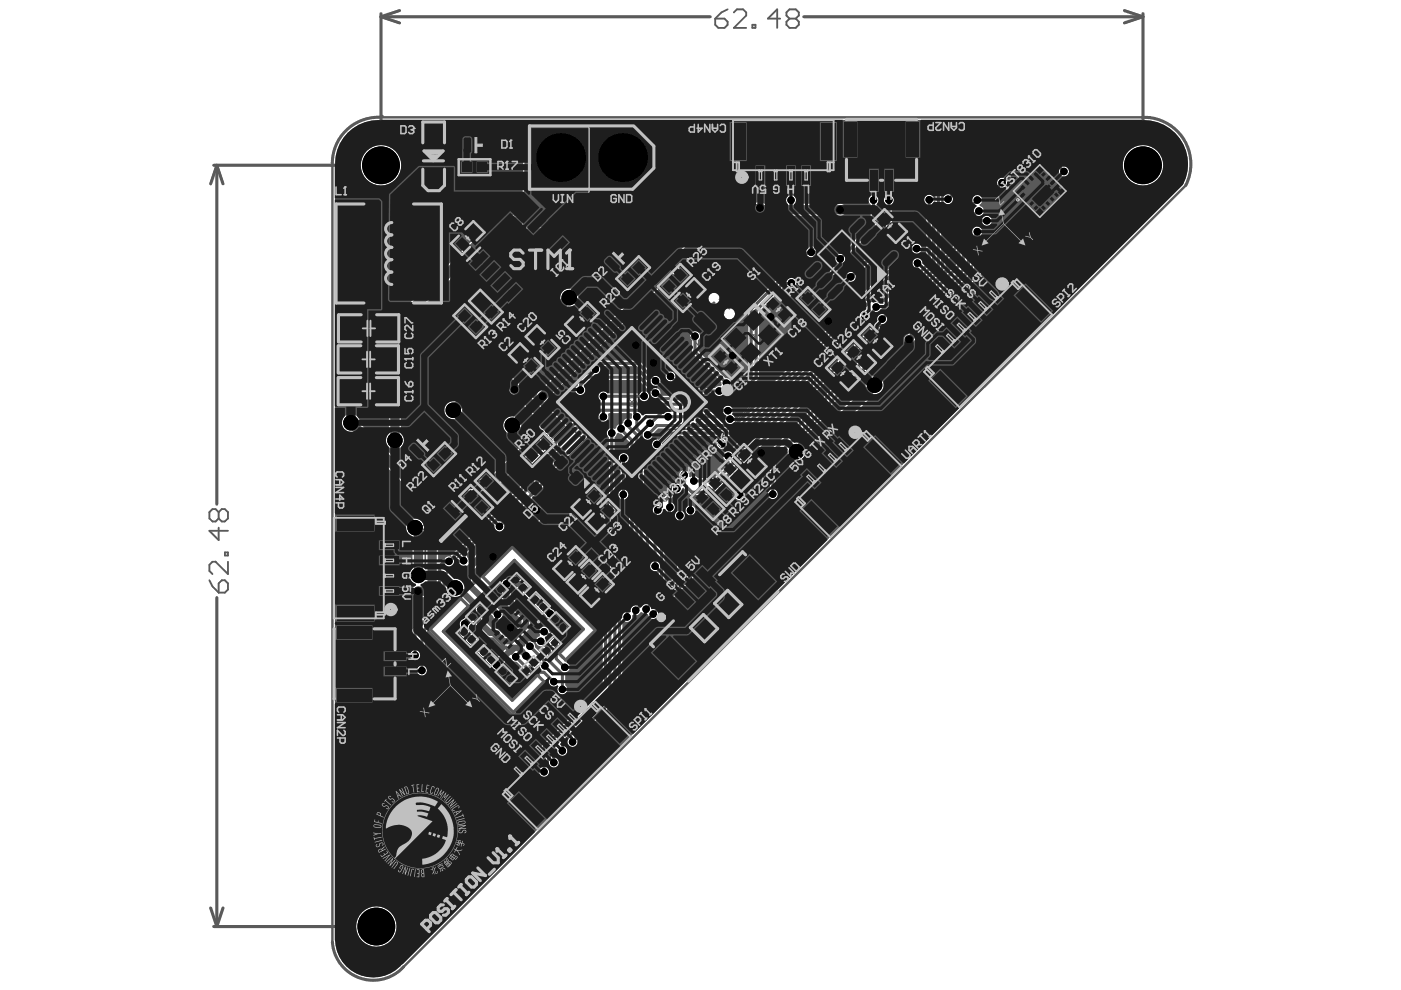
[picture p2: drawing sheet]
<svg xmlns="http://www.w3.org/2000/svg" width="297mm" height="210mm" viewBox="0 0 297 210" stroke-linecap="round" stroke-linejoin="round" font-family="sans-serif">
<path d="M107.8 85.2l26.2-26.1 26.1 26.1-26.1 26.2z" fill="none" stroke="#5a5a5a" stroke-width=".26"/>
<g fill="none" stroke="#5a5a5a" stroke-width=".21">
<path d="M90.6 33.1h2.6M91.9 31.8v2.6M100.1 35.4h1M100.6 34.9v1.1M98.2 55.4l13.7-13.6 10 10.1-13.6 13.6zM98.8 50.1l.7 .7M99.5 50.1l-.7 .7M113 48.4h2.6M114.3 47.1v2.6M120.2 48.4h2.6M121.5 47.1v2.6M127.1 48.4h2.6"/>
<path d="M128.4 47.1v2.6M133.7 49.5h2.5M133.9 57.6l.7 .7M134.6 57.6l-.7 .7M135 48.2v2.6M142.7 59.2l.7 .7M143.4 59.2l-.7 .7M188.4 47.6l.7 .7M189.1 47.6l-.7 .7M76.9 76.2h2.5M76.9 69.6h2.6M78.2 74.9v2.6"/>
<path d="M78.2 68.3v2.6M99.3 67.8l.8 .7M100.1 67.8l-.8 .7M101.1 70.4l1.8 1.8M102.6 64.6l.8 .8M102.9 70.4l-1.8 1.8M103.4 64.6l-.8 .8M111.1 76l.7 .7M111.8 76l-.7 .7M112.2 68.4l.7 .7M112.9 68.4l-.7 .7M114.7 72.2l.7 .7"/>
<path d="M115.4 72.2l-.7 .7M123 67.3l.7 .7M123.7 67.3l-.7 .7M145.6 62.2l.8 .7M146.4 62.2l-.8 .7M153.5 76.4l.8 .7M154.3 76.4l-.8 .7M159 70.9l.9 .9M159.9 70.9l-.9 .9M164.7 65.3l.7 .7M165.4 65.3l-.7 .7M172.1 64.1l.7 .7"/>
<path d="M172.8 64.1l-.7 .7M178.3 78.8l.8 .7M179.1 78.8l-.8 .7M181.8 75.4l.7 .7M182.5 75.4l-.7 .7M185.2 71.9l.8 .8M186 71.9l-.8 .8M76.9 82.9h2.5M78.2 81.7v2.5M92.8 97l.7 .8M93.5 97l-.7 .8M106.7 97l.7 .7"/>
<path d="M107.4 97l-.7 .7M113.7 95.1l.7 .7M114.4 95.1l-.7 .7M133.1 84.3l1.8 1.9M134.9 84.3l-1.8 1.9M158.6 97.4l.7 .7M159.3 97.4l-.7 .7M89.3 111.8l6.5-6.5 7.1 7-6.5 6.5zM100.6 106l.7 .8M101.3 106l-.7 .8M103.9 102.8l.7 .7M104.6 102.8l-.7 .7"/>
<path d="M120.5 119l.8 .8M121.3 119l-.8 .8M124.4 106l.7 .7M125.1 106l-.7 .7M127.4 109l.7 .8M128.1 109l-.7 .8M149.6 106.3l.8 .7M150.4 106.3l-.8 .7M152.4 103.3l.8 .8M153.2 103.3l-.8 .8M155.6 100.3l.7 .7M156.3 100.3l-.7 .7"/>
<path d="M98.7 134.5l.7 .7M99.4 134.5l-.7 .7M100.7 129.7l.7 .7M101.4 129.7l-.7 .7M102.9 138.8l.8 .7M103.7 138.8l-.8 .7M105 125.4l.8 .7M105.8 125.4l-.8 .7M109.8 123.4l.7 .7M110.5 123.4l-.7 .7M114 127.5l.7 .8M114.7 127.5l-.7 .8"/>
<path d="M116.3 136.8l.7 .7M117 136.8l-.7 .7M118.2 131.7l.7 .7M118.9 131.7l-.7 .7M123.4 121.9l.7 .7M124.1 121.9l-.7 .7M126.2 124.7l.7 .7M126.9 124.7l-.7 .7M150.5 129.9l1.8 1.9M152.3 129.9l-1.8 1.9M106.9 142.7l.8 .8M107.7 142.7l-.8 .8"/>
<path d="M112.1 141l.8 .7M112.9 141l-.8 .7"/>
<circle cx="91.9" cy="33.1" r=".9"/>
<circle cx="100.6" cy="35.4" r=".33"/>
<circle cx="99.2" cy="50.5" r=".33"/>
<circle cx="114.3" cy="48.4" r=".9"/>
<circle cx="121.5" cy="48.4" r=".9"/>
<circle cx="128.4" cy="48.4" r=".9"/>
<circle cx="134.2" cy="57.9" r=".33"/>
<circle cx="135" cy="49.5" r=".9"/>
<circle cx="143.1" cy="59.5" r=".33"/>
<circle cx="188.7" cy="47.9" r=".33"/>
<circle cx="78.2" cy="76.2" r=".9"/>
<circle cx="78.2" cy="69.6" r=".9"/>
<circle cx="99.7" cy="68.1" r=".33"/>
<circle cx="102" cy="71.3" r=".9"/>
<circle cx="103" cy="65" r=".33"/>
<circle cx="111.4" cy="76.4" r=".33"/>
<circle cx="112.6" cy="68.7" r=".33"/>
<circle cx="115" cy="72.6" r=".33"/>
<circle cx="123.4" cy="67.6" r=".33"/>
<circle cx="146" cy="62.6" r=".33"/>
<circle cx="153.9" cy="76.8" r=".33"/>
<circle cx="159.5" cy="71.4" r=".46"/>
<circle cx="165.1" cy="65.6" r=".33"/>
<circle cx="172.5" cy="64.4" r=".33"/>
<circle cx="178.7" cy="79.2" r=".33"/>
<circle cx="182.1" cy="75.7" r=".33"/>
<circle cx="185.6" cy="72.3" r=".33"/>
<circle cx="78.2" cy="82.9" r=".9"/>
<circle cx="93.1" cy="97.4" r=".33"/>
<circle cx="107" cy="97.4" r=".33"/>
<circle cx="114" cy="95.4" r=".33"/>
<circle cx="134" cy="85.2" r=".9"/>
<circle cx="158.9" cy="97.7" r=".33"/>
<circle cx="101" cy="106.4" r=".33"/>
<circle cx="104.2" cy="103.2" r=".33"/>
<circle cx="120.9" cy="119.4" r=".33"/>
<circle cx="124.8" cy="106.4" r=".33"/>
<circle cx="127.8" cy="109.4" r=".33"/>
<circle cx="150" cy="106.7" r=".33"/>
<circle cx="152.8" cy="103.7" r=".33"/>
<circle cx="156" cy="100.6" r=".33"/>
<circle cx="99" cy="134.9" r=".33"/>
<circle cx="101" cy="130.1" r=".33"/>
<circle cx="103.3" cy="139.1" r=".33"/>
<circle cx="105.4" cy="125.7" r=".33"/>
<circle cx="110.2" cy="123.7" r=".33"/>
<circle cx="114.4" cy="127.9" r=".33"/>
<circle cx="116.7" cy="137.2" r=".33"/>
<circle cx="118.5" cy="132.1" r=".33"/>
<circle cx="123.7" cy="122.2" r=".33"/>
<circle cx="126.6" cy="125.1" r=".33"/>
<circle cx="151.4" cy="130.8" r=".9"/>
<circle cx="107.3" cy="143.1" r=".33"/>
<circle cx="112.5" cy="141.3" r=".33"/>
</g>
<g fill="#5a5a5a">
<path d="M86.1 95.1l.4-.4 .4 .5-.4 .4z"/>
<path d="M191 54.4l.3-.2 .4 .5-.4 .4-.3-.4z"/>
<path d="M127.6 55.5l.4-.4 .4 .5-.4 .4z"/>
<path d="M97.8 28.8h.7v.5l-.7 .2z"/>
</g>
<path d="M97.8 28.8h7.3v4h-7.3zM127.6 55.5l5.1-5.1 2.8 2.8-5.2 5.1zM169.5 57.4l12.5-12.5 9.7 9.8-12.5 12.5zM145.1 66.8l9.8-9.8 6 6-9.7 9.8zM86.1 95.1l5.1-5.1 2.8 2.8-5.1 5.1zM110.2 102.4l7.6-7.6 7.6 7.6-7.6 7.6z" fill="none" stroke="#5a5a5a" stroke-width=".21"/>
<g fill="#5a5a5a">
<path d="M180.6 53.7l2.2 2.1 .6-.7 .4 .4-1.8 1.9-.4-.4 .6-.7-2.1-2.1z"/>
<path d="M178.4 55.8l.6-.3 .5 .4-.2 .1a.64 .64 0 0 0-.6 .4 .64 .64 0 0 0 .1 .7l1.3 1.4 1-.9 .4 .3-1.4 1.4-1.8-1.7a1.07 1.07 0 0 1 .1-1.8z"/>
<path d="M172.9 61.4l1.7-1.7 .4 .4-.6 .7 1.6 1.5 .3-.8 .5 .3-.3 1.1-.4 .5-2.2-2.2-.5 .6z"/>
<path d="M150.5 64.6l.9-.7 .4 .4-.4 .3a.67 .67 0 0 0-.4 1h.3l1.2-.4a1.06 1.06 0 0 1 1.1 .7 1.06 1.06 0 0 1-.5 1.2l-.9 .8-.4-.5 .8-.5a.75 .75 0 0 0 .2-.9l-.3-.1-1.1 .4a1.02 1.02 0 0 1-1.1-.5 1.02 1.02 0 0 1 .2-1.2z"/>
<path d="M152.8 62.4l.3-.4 2.2 2.1 .5-.5 .4 .4-1.6 1.7-.5-.5 .7-.6-1.7-1.6-.2 .9-.5-.3z"/>
<path d="M131.2 52.4l.3-.2a.89 .89 0 0 1 1-.1 .89 .89 0 0 1 .4 .9v1.1l.9-.9 .4 .3-1.4 1.4-.3-.2v-1.4a.56 .56 0 0 0-.5-.8 .56 .56 0 0 0-.6 .7h-.4z"/>
<path d="M117.2 100.9l1.1-1.2 .4 .4-.8 .8 .4 .4 .3-.3a.91 .91 0 0 1 1.3 .1 .91 .91 0 0 1-.2 1.3l-.6 .6-.2-.4a.88 .88 0 0 0 .6-1.2l-.4-.2-.8 .8z"/>
<path d="M101.9 29.7l.9-.4h.5v2.3h.6v.6h-1.9v-.6h.7v-1.8l-.6 .4z"/>
<path d="M88.1 94.3l1.5 1.4 .1-.2a.99 .99 0 0 0-.5-1.6h-.6zM88.1 93.7a1.39 1.39 0 0 1 2.3 .9v.8l-.9 1-2-2z"/>
<path d="M90.4 92.1l.4 1.5 .6-.6zM89.9 91.9l.5-.5 1.3 1.3 .3-.4 .3 .4-.2 .3 .4 .4-.4 .4-.4-.4-.9 .9-.4-.3z"/>
<path d="M176.6 59.5l1.5 .9-.8-1.5zM176.6 57.7l.5-.5 1.8 3.3-.7 .7-3.2-1.8 .5-.5 .6 .3 .9-.9z"/>
<path d="M129.6 54.7l1.4 1.3 .2-.2a.93 .93 0 0 0-.4-1.4 .64 .64 0 0 0-1 .1zM128.9 54.7l.8-.7a1.34 1.34 0 0 1 2.1 .7 .8 .8 0 0 1 0 1.1l-.8 1z"/>
<path d="M116 102.7l1.4 1.4 .2-.2a1.05 1.05 0 0 0-.1-1.2 1.05 1.05 0 0 0-1.3-.3zM115.3 102.8l.7-.8a1.2 1.2 0 0 1 1.9 .4l.2 .2a1.33 1.33 0 0 1-.3 1.7l-.5 .5z"/>
<path d="M100 29.7v2h.2a1.06 1.06 0 0 0 .6-1.6l-.3-.4zM99.4 29.3h1a1.34 1.34 0 0 1 1.1 1.9v.1a1.31 1.31 0 0 1-1.4 .9h-.7z"/>
</g>
<g fill="none" stroke="#5a5a5a" stroke-width=".39">
<path d="M151.6 3.9h2l.7 .7v.7l-.7 .6h-1.3l-.7-.6zM154.3 2l-1.3 .6-1.4 1.3M155.6 2.6l.6-.6h1.4l.6 .6v.7l-2.6 2.6h2.6M159.5 5.3h.7v.6h-.7zM165.4 3.9h-2.6l2-1.9v3.9M167.4 3.9l-.7 .7v.7l.7 .6h1.3l.7-.6v-.7l-.7-.7M167.4 3.9h1.3M167.4 3.9l-.7-.6v-.7l.7-.6h1.3l.7 .6v.7l-.7 .6M115.7 85.2l18.3-18.2 18.3 18.2-18.3 18.3zM46.4 108.6l.6-.7h.7l.6 .7v1.3l-.6 .7h-.7l-.6-.7M46.4 108.6v1.3M46.4 111.9v2.6l-2-2h3.9"/>
<path d="M46.4 108.6l-.7-.7h-.6l-.7 .7v1.3l.7 .7h.6l.7-.7M47.7 117.1h.6v.7h-.6zM48.3 119.1v2.6l-2.6-2.6h-.6l-.7 .7v1.3l.7 .6M44.4 123l.7 1.3 1.3 1.4M46.4 123.7l.6-.7h.7l.6 .7v1.3l-.6 .7h-1.3z"/>
<circle cx="147.9" cy="85.2" r="1.29"/>
</g>
<path d="M102 52.7l7.2-7.1 8.9 9-7.1 7.1zM104.4 50.4v4.7M172.5 54.9l6.9-7 9.3 9.3-6.9 7zM215 40.5l5.4-5.5 5.5 5.5-5.5 5.5zM92.2 113.5l5.4-5.3 2.4 2.4-5.4 5.3zM95.8 109.9h3.5" fill="none" stroke="#5a5a5a" stroke-width=".26"/>
<g fill="none" stroke="#5a5a5a" stroke-width=".21">
<path d="M98.9 29.2h5.1v3.2h-5.1zM100.8 30.8h1.3M101.5 30.1v1.3M128.5 55l3.7-3.6 2.3 2.3-3.7 3.6zM131 53.9l1 .9M132 53.9l-1 .9M180.1 55.6l1 .9M181.1 55.6l-1 .9M146.6 65.8l7.3-7.3 5.5 5.5-7.3 7.3zM87.1 94.7l3.6-3.7 2.3 2.3-3.7 3.6zM89.6 93.5l.9 .9M90.5 93.5l-.9 .9"/>
<path d="M111.4 102.4l6.4-6.4 6.4 6.4-6.4 6.4zM117.3 102l1 .9M118.3 102l-1 .9"/>
</g>
<path d="M70.5 35v164.7M80.8 24.9h163M251.4 39.3l-165.8 165.7M103.8 134l5.5-5.5 4.6 4.6-5.5 5.4z" fill="none" stroke="#5a5a5a" stroke-width=".52"/>
<g fill="none" stroke="#5a5a5a" stroke-width=".66">
<path d="M80.8 3.6l3.9 1.3M80.8 3.6h69.8M80.8 2.9v27.5M84.7 2.2l-3.9 1.4M170.4 3.6h71.9M238.4 2.2l3.9 1.4M242.3 3.6l-3.9 1.3M242.3 2.9v27.5M45.3 35h30.8M46 35l1.3 4M46 35l-1.3 4M46 35v71.9"/>
<path d="M46 126.7v69.7M91.2 133.4l6.5-6.5 1.6 1.6-5.3 5.4M123.7 133.4l-14.6-14.6-5.1 5.1-1.7-1.6 6.3-6.3 17.6 17.6M44.7 192.5l1.3 3.9M45.3 196.4h29.8M47.3 192.5l-1.3 3.9"/>
</g>
<circle cx="99.3" cy="128.5" r=".33" fill="#5a5a5a"/>
<path d="M94 133.9l14.6 14.6 5.4-5.4 1.4 1.4M123.7 133.4l-5.1 5.1M126.2 133.6l-6.3 6.4-1.4-1.4" fill="none" stroke="#5a5a5a" stroke-width=".66"/>
<circle cx="114" cy="143.1" r=".33" fill="#5a5a5a"/>
<path d="M80.8 24.9a9.8 9.8 0 0 0-10.3 9.8M242.2 24.9a9.9 9.9 0 0 1 9.2 14.4M91.2 133.4l17.6 17.6 6.6-6.5M118.6 138.5l-.1 .1M70.5 199.7a8.7 8.7 0 0 0 5.8 7.7 8.7 8.7 0 0 0 9.3-2.4" fill="none" stroke="#5a5a5a" stroke-width=".66"/>
<path d="M70.4 35h-.1M80.9 24.5l.2 .1" fill="none" stroke="#5a5a5a" stroke-width=".52"/>
<g fill="none" stroke="#8c8c8c" stroke-width=".66">
<path d="M111.4 41.9h5.8M111.4 50v4.7h5.8v-4.7M111.4 42v4.7M117.2 42v4.7M118.6 42v4.7M118.6 50v4.7h5.8v-4.7M118.6 41.9h5.8M124.4 42v4.7M125.5 41.9h5.8M125.5 50v4.7h5.8v-4.7M125.5 42v4.7M131.3 42v4.7"/>
<path d="M132.7 46.7v-3.5l1.1-1.1h2.3l1.2 1.1v3.5M132.7 52.3v4.4h4.6v-4.4M132.8 48.5h4.2M134.3 49.5h1.3l-.6-.7-1.2 1.3h2.6M134.9 48.5l2.1 2.1h-4.1l2-2M95.4 73.8l4 4.1M98.8 70.4l-3.4 3.3M101.1 68.1l3.3-3.3 4.1 4.1-3.3 3.3M102.9 74.5l-3.4 3.3M100.9 87l13-13 6.9 7-13 13z"/>
</g>
<path d="M113 66.9l-1.6-1.7-2.4 2.3 1.7 1.7M114.4 68.2l1.7 1.7-2.4 2.4-1.6-1.7M107.5 95.5l-1.6-1.7-2.4 2.4 1.7 1.7M108.9 96.9l1.7 1.7-2.4 2.3-1.6-1.6" fill="none" stroke="#8c8c8c" stroke-width=".53"/>
<g fill="none" stroke="#8c8c8c" stroke-width=".39">
<path d="M112.6 48.7h3.3M112.6 48h3.3M114.3 47.1v.9M114.3 48.7v1M119.9 48.7h3.2M119.9 48h3.2M121.5 47.1v.9M121.5 48.7v1M126.7 48.7h3.3M126.7 48h3.3M128.4 47.1v.9M128.4 48.7v1"/>
<path d="M100.6 70.4l2.3 2.3M101 69.9l2.4 2.3M101.7 71.5l-.7 .7M102.9 70.4l-.7 .7M112.4 68.6l.3 .3M113 68.3l-.9 .9M106.9 97.2l.3 .3M107.5 97l-.9 .8"/>
</g>
<path d="M133.5 39.1l.5 .3 .6 .6M135.4 39.1h.8v1.7h-.8l-.3-.3v-1.1zM133.5 40.2l.2-.2h.9v.5l-.3 .3h-.6l-.2-.3zM115.6 64.5l1.2 1.2M116.4 64.1v-.4l.4-.4h.4l.8 .8v.4l-.4 .4h-.4M117 65.5l-.4 .3M121.8 78.3h.4l.7 .8v.3l-.4 .4h-.3l-.8-.7v-.4zM123.1 76.9l1.2 1.2-.6 .6h-.4l-.8-.8v-.4zM124.3 75.8l1.1 1.1-.7 .8" fill="none" stroke="#8c8c8c" stroke-width=".33"/>
<circle cx="115.6" cy="64.5" r=".16" fill="#8c8c8c"/>
<path d="M114.7 66.6l.7-.8h-1.1l1.1 1.2M115.6 64.5h.4M103.8 99.9v-.4l.4-.4h.3l.8 .8v.4l-.4 .3h-.4M103 100.3l1.2 1.1M104.4 101.2l-.4 .4" fill="none" stroke="#8c8c8c" stroke-width=".33"/>
<circle cx="103" cy="100.3" r=".16" fill="#8c8c8c"/>
<path d="M102.4 101.2h-.4l-.4 .4v.4l.2 .2M103 100.3h.4" fill="none" stroke="#8c8c8c" stroke-width=".33"/>
<circle cx="101.8" cy="102.2" r=".16" fill="#8c8c8c"/>
<path d="M100.6 64.3l1.2 1.2M101.4 63.9v-.4l.4-.4h.4l.8 .8v.4l-.4 .4h-.4M102 65.3l-.4 .3M101.8 102.2h.4M102.4 102l-.2 .2M103.2 102v.4l-.4 .4h-.4l-.2-.2v-.4" fill="none" stroke="#8c8c8c" stroke-width=".33"/>
<circle cx="100.6" cy="64.3" r=".16" fill="#8c8c8c"/>
<path d="M99.7 65.3l1.1 1.1M100.6 64.3h.4M101 66.2l-.4 .4" fill="none" stroke="#8c8c8c" stroke-width=".33"/>
<circle cx="99.7" cy="65.3" r=".16" fill="#8c8c8c"/>
<path d="M121.6 39v1.6M122.5 39.2l.2-.2h.6l.2 .2v1.1l-.2 .3h-.6l-.2-.3M121.4 40.6h.5M99.7 65.3h.4" fill="none" stroke="#8c8c8c" stroke-width=".33"/>
<circle cx="121.6" cy="39" r=".16" fill="#8c8c8c"/>
<path d="M114 39h-1.1v.2l1.1 1.1v.3M114.5 39.2l.3-.2h.6l.2 .2v1.1l-.2 .3h-.6l-.3-.3M120.5 39.2l-.2-.2h-.6l-.3 .2v.3l1.1 1.1h-1.1M121.6 39l.3 .2M127 39l.6 .2 .5 .6M128.7 39.2l.2-.2h.6l.3 .2v1.1l-.3 .3h-.6l-.2-.3M127 40l.3-.2h.8v.5l-.3 .3h-.5l-.3-.3z" fill="none" stroke="#8c8c8c" stroke-width=".33"/>
<g fill="#5a5a5a">
<path d="M111.3 26.5h13.5v14.8h13.4v6.9h-27l-.2-.3z"/>
<path d="M94.4 133.9l4.6-4.7 .3 .2v.7l-1.2 1.2a1.04 1.04 0 0 0-.5 1.6v1.4l.3 .6 6.3 6.3a1.05 1.05 0 0 0 1.1 .8 1.05 1.05 0 0 0 1-.8l1.7-1.7 .3 .1a1.01 1.01 0 0 0 1.2 .7l2.7 2.7 .9 .1 .1 .3-4.6 4.7z"/>
<path d="M99 117.4l5.5-5.6 .4 .2 .2 .4 .5 .2 .1 .4-6 5.9-.3-.1-.4-.7z"/>
<path d="M99.5 132.5l.8-.7 3 3.1 .3 .2h1.1l1.5 1.5 .3 .2 1 .1 .1 .3-2.4 2.4-5.7-5.7z"/>
<path d="M92.9 104l11.7-.1 7.4-7.3 1 1.1-2 2.2-.1 2.6-15.5 15.5a1.01 1.01 0 0 0-1.2 .6 1.02 1.02 0 0 0-1 .6l-.3-.1z"/>
<path d="M102.3 125.5l1.5-1.4h.4l4.9-4.9 14.2 14.2-4.5 4.5-.3-.2v-2.3a1.52 1.52 0 0 0-1.7-1.1l-.4-.4a1.06 1.06 0 0 0-1.4-1 1.06 1.06 0 0 0-.5 1.7l-.1 .3a1.07 1.07 0 0 0-.8 1.2 1.07 1.07 0 0 0 1.2 .9l1.1 1.1v1.2l-.3 .1-2.2-2.2a1.06 1.06 0 0 0-.9-1.2 1.06 1.06 0 0 0-1.2 1l-.3 .1a1.38 1.38 0 0 0-1.4-.7l-.2-.3 2.8-2.7a3.3 3.3 0 0 0 .2-2.8l-4.1-4.1v-1.8h1.6l5.8 5.8a1.06 1.06 0 0 0 1.7 .4 1.06 1.06 0 0 0-.4-1.8l-6-6-.7-.2h-2.4a1.05 1.05 0 0 0-1.3 .1 1.05 1.05 0 0 0-.2 1.3l.1 2.9 4.1 4.2v.9l-2.7 2.7h-.7l-1.8-1.7h-1l-3.2-3.2-.1-2.6 .4-.2 3 3.3a1.06 1.06 0 0 0 1.8 .4 1.06 1.06 0 0 0-.5-1.7z"/>
<path d="M137.9 121l.3-.2a1.02 1.02 0 0 0 1.1 .2l.4 .2v2.5l-4.7 4.7a.96 .96 0 0 0-1.1 .4l-.3-.1v-1l4.2-4.3z"/>
<path d="M130.8 91.9l.3-.1 .6 .2 1.7 1.6v2.7l-.4 .1a1.06 1.06 0 0 0-1.5 0 1.06 1.06 0 0 0 .1 1.5v6.1a1.05 1.05 0 0 0-.2 1.6 1.05 1.05 0 0 0 1.6-.2l.4 .1v16.5l-2.5 2.5-.3-.2v-15.7l-.3-.5v-15.4z"/>
<path d="M113.5 100.4l12.8-12.8h.5l.2 .3-.1 .6-10.4 10.4-.2 .5v1l-2.5 2.5-.3-.2z"/>
<path d="M127.3 78.1l.4-.5h7.3l3 3v.4l-.3 .2-1.7-1.7-.4-.1h-8.5l-.1-.4 .2-.3z"/>
<path d="M198 42.7h.3v13.4l-5.2 5.2h-.3l-.2-.3 4.9-5 .1-12.8z"/>
<path d="M73.7 28.1a10 10 0 0 1 7.3-2.7h160.9a9.4 9.4 0 0 1 8.9 13.7l-165.4 165.3a8.2 8.2 0 0 1-8.9 2.4 8.2 8.2 0 0 1-5.5-7.4v-164.5a9.7 9.7 0 0 1 2.7-6.8zM73 88.3a1.91 1.91 0 0 0-.4 2.1 1.91 1.91 0 0 0 1.9 1.1l12.1 12.1 .9 .4h2.8v16.1l-.3 .2v-7.3l-.2-.6a1.92 1.92 0 0 0-1.3-2.4 1.92 1.92 0 0 0-2.3 1.3 1.92 1.92 0 0 0 1.3 2.4l-.1 6.9a1.91 1.91 0 0 0 .8 3.2v.4a1.27 1.27 0 0 0-.8 1.4 1.27 1.27 0 0 0 1.2 1l1.9-.1 1.8-1.6 .3 .1v3.3l-5.2 5.2v4.6a1.05 1.05 0 0 0-.3 1.4 1.05 1.05 0 0 0 1.4 .3l.4 .2v1.3a1.06 1.06 0 0 0-.2 1.6 1.06 1.06 0 0 0 1.5 0 1.06 1.06 0 0 0-.1-1.6v-6.9l.7-.8 17.8 17.6h.4l6.6-6.5v-.4l.3-.3 .5 .5a1.07 1.07 0 0 0 .6 1 1.07 1.07 0 0 0 1.2-.2l.2 .2-.2 .2a1.07 1.07 0 0 0 .5 1.4 1.07 1.07 0 0 0 1.4-.4 1.07 1.07 0 0 0-.3-1.4v-2.6l.4-.2a1.07 1.07 0 0 0 .6-1 1.07 1.07 0 0 0-.6-1l-.1-.3 6.3-6.4v-.4l-17.6-17.6h-.4l-6.3 6.3v.4l-1.4 1.4-.5-.5v-2.3l6.3-6.4 3.7-.1 4.2-4.1a2.82 2.82 0 0 0 .3-1.9 1.07 1.07 0 0 0-1-1.5 1.07 1.07 0 0 0-.9 1.6v.8l-3.4 3.3h-2.9l-.1-.3a.97 .97 0 0 0 .5-1.1l10.4-10.4 .2-.4v-1l10.2-10.2h.2a1.06 1.06 0 0 0 1-1.5l.2-.3h4.8l.2 .3-.1 .7-.3 .2h-.1a1.07 1.07 0 0 0-1.5 .9l-.4 .1a1.04 1.04 0 0 0-1.1 1l-.3 .2a1.05 1.05 0 0 0-1.5 .2 1.05 1.05 0 0 0 .3 1.5v15.7l.3 .5v15.8l-1.4 1.4-.2 .4v18.7l-12.9 12.9-.2 .4v4.3l-.1 .1a1.06 1.06 0 0 0 0 1.5 1.06 1.06 0 0 0 1.6-.1 1.06 1.06 0 0 0-.2-1.5v-4.1l.5-.5 .3 .1v2.5a1.06 1.06 0 0 0-.2 1.6 1.06 1.06 0 0 0 1.6 0 1.06 1.06 0 0 0-.2-1.6v-.9l.4-.1a1.06 1.06 0 0 0 1.5 .2 1.06 1.06 0 0 0 0-1.6v-.5l.6-.1a1.05 1.05 0 0 0 1.2 .5 1.05 1.05 0 0 0 .7-1.2l.8-.8 .1-.5 8.6-8.7v-15.3l.4-.2a1.05 1.05 0 0 0 1.2 .1 1.05 1.05 0 0 0 .5-1.2l.4-.1a1.07 1.07 0 0 0 1.4-.6h.3l.5 .3 .8 .1a1.07 1.07 0 0 0 1.2 1.1 1.07 1.07 0 0 0 .9-1.3l7.5-7.6 .1-13.4a1.06 1.06 0 0 0 0-1.6 1.06 1.06 0 0 0-1.6 .2 1.06 1.06 0 0 0 .4 1.5v12.9l-7.2 7.2h-.3l-.2-.4 6.5-6.6 .1-12a1.06 1.06 0 0 0 .1-1.6 1.06 1.06 0 0 0-1.5 0 1.06 1.06 0 0 0 .1 1.6v11.5l-2.3 2.4-.3-.1v-13.5l1.4-1.4 .2-.6 .3-.2a1.06 1.06 0 0 0 .2-1.2 1.06 1.06 0 0 0-1-.6l-.2-.3 1.6-1.6a1.04 1.04 0 0 0 1.2-1l.3-.2 1.4 1.4 .4 .2h4.1l.4-.2 35.2-35.2h1.2l.4-.1 12.3-12.3 .2-.4v-1.3l2.8-2.8 .3 .1v2.4l-41.1 41-.2 .5v1.9l-5.3 5.4a1.06 1.06 0 0 0-1.2 .9 1.06 1.06 0 0 0 1.1 1.2 1.06 1.06 0 0 0 1-1.3l5-5.1 .4 .2v4l-.2 .1a1.06 1.06 0 0 0 0 1.6 1.06 1.06 0 0 0 1.6-.2 1.06 1.06 0 0 0-.2-1.5v-6.1l2.1-2.2 .4 .2a1.92 1.92 0 0 0 1.9 1.9 1.92 1.92 0 0 0 1.9-2.1l4.1-4.1h2l.9-.4 7.6-7.5a1.92 1.92 0 0 0 2-2 1.92 1.92 0 0 0-2-1.8 1.92 1.92 0 0 0-1.9 2l-7.2 7.2-2.4 .1-4.9 4.6-.1-.4 36.9-36.8 .1-.4 .4 .1v1l-14 13.8a1.07 1.07 0 0 0-.3 1.8 1.07 1.07 0 0 0 1.7-.5l14.4-14.4v-8.3a1.09 1.09 0 0 0-.9-1.6l-.2-.3 .4-.3h1l.1 .2a1.06 1.06 0 0 0 1.5-.1 1.06 1.06 0 0 0-.1-1.5 1.06 1.06 0 0 0-1.5 .2h-1.1l-.1-.3 .3-.1a1.08 1.08 0 0 0 1.1-1 1.08 1.08 0 0 0-.9-1.1v-.3l.3-.2a1.05 1.05 0 0 0-.3-1.7l.1-.3 3-.1 1.5-1.3h.2a1.06 1.06 0 0 0 1-1.1 1.06 1.06 0 0 0-1.1-1 1.06 1.06 0 0 0-1 1.2l-1 1.1h-7.6l-.4 .1-1.1 1.1h-.3a1.07 1.07 0 0 0-1.1 1 1.07 1.07 0 0 0 1.1 1.1 1.07 1.07 0 0 0 1.1-1.1l.9-1h3.6l.1 .3-.5 .5v.6l-3.8 3.9-.1 5.5-2.4 2.5-.4-.2v-13.4l10.6-10.5h8.7l5.8 5.8-.1 .2a1.06 1.06 0 0 0 1.1 1 1.06 1.06 0 0 0 1-1.1 1.06 1.06 0 0 0-1.2-1l-6.2-6.1h-9.6l-11.1 11-.2 .5v1.3l-.3-.1a1.06 1.06 0 0 0-1.6-.4 1.06 1.06 0 0 0 0 1.7v12.4l-.5 .5-.3-.2v-.1a1.07 1.07 0 0 0-1.5-1 1.07 1.07 0 0 0-.4 1.7l-6.6 6.6h-2.5l-.4 .2-27.9 27.9h-14.3l-.5 .2-1.8 1.8h-.4a1.07 1.07 0 0 0-1.1 1 1.07 1.07 0 0 0 1.1 1.1 1.07 1.07 0 0 0 1.1-1l1.8-1.9h14.5l25.3-25.2 .4 .1 .2 .4-27.1 27h-.9l-.5-.4v-.2a1.06 1.06 0 0 0-1.1-1.1 1.06 1.06 0 0 0-1 1.2 1.06 1.06 0 0 0 1.2 .9l.5 .4-.1 .5a1.06 1.06 0 0 0-.2 1.2 1.06 1.06 0 0 0 1.2 .5l.2 .3-3.4 3.4h-3.4l-.1-.2a1.06 1.06 0 0 0-1.5 0l-.3-.2a1.06 1.06 0 0 0-.6-1.3 1.06 1.06 0 0 0-1.4 .5 1.06 1.06 0 0 0 .4 1.4v1l-.4 .1a1.04 1.04 0 0 0-1.2 0 1.04 1.04 0 0 0-.4 1.1l-1.6 1.6-1.5 .1-2.5 2.4-.4-.1v-14.5l.4-.1a1.05 1.05 0 0 0 1.5-1.2l1.1-1.2h16.2l.5-.1 37.1-37.1 .3-.1a1.07 1.07 0 0 0 1.6-.1 1.07 1.07 0 0 0-.2-1.5 1.07 1.07 0 0 0-1.6 .3l-.6 .2-36.6 36.5-.3-.1-.3-.7-.4-.2 .1-.3a1.03 1.03 0 0 0-.2-1.3l.1-.3 5.7-5.8v-14.1l5.4-5.4h.7a1.07 1.07 0 0 0 1.6 0 1.07 1.07 0 0 0-.2-1.6 1.07 1.07 0 0 0-1.5 .3h-.2l-.1-.3 4.7-4.8 .7 .3 .7-.3 4.9 4.8 .4 .2h1.5l.1 .2a1.06 1.06 0 0 0 1.2 .2 1.06 1.06 0 0 0 .6-1.1l7.6-7.6 .1-7.7a1.06 1.06 0 0 0 .1-1.6 1.06 1.06 0 0 0-1.6 0 1.06 1.06 0 0 0 .3 1.6v7.2l-7.2 7.2a.98 .98 0 0 0-1.2 .4h-1.2l-5.8-5.8a.6 .6 0 0 0-.9 0l-12.9 13v14.1l-4.6 4.5h-.7l-.1-.3 .3-.7-.1-.4 .2-.3 .3 .1a1.06 1.06 0 0 0 1.1-1.1 1.06 1.06 0 0 0-1.3-1l-5.8-5.9v-2.2a1.06 1.06 0 0 0 .2-1.5 1.06 1.06 0 0 0-1.6-.1 1.06 1.06 0 0 0 .2 1.6v2.7l6.2 6.3v.5l-.2 .3a.98 .98 0 0 0-1.2 .4h-6.1l-2.3-2.3a1.06 1.06 0 0 0-1-1.3 1.06 1.06 0 0 0-1.1 1.2 1.06 1.06 0 0 0 1.2 .9l2.7 2.7 6.5 .1-.2 .3h-11.1l-.2-.3a1.03 1.03 0 0 0-1.2-1.3l-.3-.2 .2-.3a1.06 1.06 0 0 0 1.4-1 1.06 1.06 0 0 0-1.3-1.1l-3.1-3.1-.4-.2h-7.8l-.4 .2-.7 .7-.2-.1a1.07 1.07 0 0 0-1 .7 1.07 1.07 0 0 0 .3 1.1l-.1 .4-1.1 .1-1.6 1.7-.2 .6a1.07 1.07 0 0 0-.3 1.5 1.07 1.07 0 0 0 1.6 .2 1.07 1.07 0 0 0 0-1.6l.1-.3 1.1-1h10.3l2.6 2.6a1.01 1.01 0 0 0 .7 1.1l.1 .4-.4 .4h-.8l-.1-.3a1.12 1.12 0 0 0 0-1.5 1.12 1.12 0 0 0-1.6-.1l-.1 .2h-6.9a1.05 1.05 0 0 0-1.5-.2 1.05 1.05 0 0 0-.2 1.5l-.1 .4h-1l-.4 .1-5 5h-.5l-3.8-3.9-.7 .7-7.7-7.7 2.8-2.8-.9-.9 10.7-10.6h.2a1.92 1.92 0 0 0 1.9-1.9 1.92 1.92 0 0 0-1.9-1.9 1.92 1.92 0 0 0-1.9 1.9l-10.8 10.7-1.3-1.4-3.6 3.6-1.3-1.3 .6-.6-3.2-3.2-3 2.9 3.3 3.2 .5-.5 1.3 1.3-2 2 1.1 1.1-4.2 4.2a1.91 1.91 0 0 0-2 1.8 1.91 1.91 0 0 0 1.9 2 1.91 1.91 0 0 0 1.9-2l4.2-4.2 1.2 1.1 2.7-2.7 1.7 1.7a1.16 1.16 0 0 0 1.1 1l4.9 5-.6 .6 4 4.1-.8 .9h-.5l-3.8-3.9-.7 .7-.9-.9a1.91 1.91 0 0 0-1.9-2 1.91 1.91 0 0 0-1.9 1.9 1.91 1.91 0 0 0 2 1.9l.9 .9-.6 .6 1.2 1.2-6.6 6.6h-15.6l-11.7-11.8a1.92 1.92 0 0 0-1.2-1.7 1.92 1.92 0 0 0-2.1 .4zM238 35a4.3 4.3 0 0 0 8.6 0 4.3 4.3 0 0 0-8.6 0zM76.5 35a4.3 4.3 0 0 0 8.6 0 4.3 4.3 0 0 0-8.6 0zM114.1 83.1a1.27 1.27 0 0 0 0 1.8 1.27 1.27 0 0 0 1.8 0l39.5-39.4h5.4l.7 .2h16.6a1.27 1.27 0 0 0 1.3-1.2 1.27 1.27 0 0 0-1.3-1.3h-9.2l-.2-.3a1.07 1.07 0 0 0-1-1.5 1.07 1.07 0 0 0-1 1.5l-.1 .3h-4.6a1.25 1.25 0 0 0-1.4-.2h-5.7l-.9 .3zM111.1 26.3l-.3 17.1h-2.5l-.9 .3-24.8 25-.1 23.2a1.91 1.91 0 0 0-.1 2.8 1.91 1.91 0 0 0 2.7 0 1.91 1.91 0 0 0-.1-2.8v-22.2l23.8-23.8h1.7l.2 .2v1.8l.5 .6h27l.3-.3-.1-7.1-13.3-.1-.1-14.7zM184.4 41.7a1.04 1.04 0 0 0 .2 1.6v4.3l-6.3 6.2a1.06 1.06 0 0 0-1.2 1 1.06 1.06 0 0 0 1.1 1.1 1.06 1.06 0 0 0 1-1.2l6.6-6.6v-4.8a1.06 1.06 0 0 0 .2-1.6 1.06 1.06 0 0 0-1.6 0zM150.2 63.3a1.2 1.2 0 0 0 2.4 0 1.2 1.2 0 0 0-2.4 0zM153.4 66.5a1.2 1.2 0 0 0 2.4 0 1.2 1.2 0 0 0-2.4 0zM75.5 196.5a4.3 4.3 0 0 0 8.6 0 4.3 4.3 0 0 0-8.6 0z"/>
</g>
<g fill="none" stroke="#5a5a5a" stroke-width=".66">
<path d="M209.8 29.8l-10.9 10.9v15.7l-5.5 5.5h-.7l-5.7 5.8M212.5 38.7l-1.9 1.9h-7.8l-1.8 1.6M194.3 56.7l-6.9 7h-2.8l-28.1 28.1h-14.5l-2.5 2.4M194.3 52.7l-1.1 .1-37.5 37.4h-16.4l-2 2M197 42.4v13.4l-11.4 11.3v.9l-33.9 34h-4.6M202.9 46.7v5.5l-3 3.1v1.5l-12.3 12.2h-1.5l-35.3 35.4h-4.1l-1.6-1.7v-2M207.1 46.8l-1.8 1.8v7.5l-41.4 41.4v7.3M207.5 44.7h-.2l-3.1 3.1v7.6l-41.3 41.3v2.2M126.2 78.3h.1M135.3 77h-7.8l-1.3 1.3M142.2 79.8l3.1 3.1h7.2M147.4 71.3v3.3"/>
<path d="M147.4 71.3h.1M182.2 66.1h.1M183.3 67l-.1 .1v.8l-27.5 27.4h-1.4l-1.3-1.2M185.8 65.1v.2l-1.1 1.1v1.3l-28.9 28.8h-1.2l-.2 .2M123 82.7l.1-1.1 1.6-1.6h10.9l3.4 3.3M127.9 88.4l-11 11v1.2l-11 11M129.7 91.8v16.6l.3 .2v16.3l-1.6 1.6M132.2 97.1l-.1 7.8M136.6 84h-8.7M138.5 85.7h-12.5l-14.5 14.4v2.6l-16.5 16.5h-1l-.8 .8v8.6l-5.2 5.2v5.1M139.1 87h-13l-13.2 13.1v2.5l-14.5 14.5v1.7l-.2 .2h-1l-3.1 3v7.4l-4.6 4.7M140.8 87l-2.8 2.7h-.2"/>
<path d="M141.6 88.4h12.1l.3 .3h.6l.2 .2M95.2 119h.1M105.9 111.6h.1M139.5 108.1v.3l-.6 .5v11.2M142 107.5l-.1 1.1-1.6 1.7v13.6M143.5 103.6l-2.4 2.4h-1.5l-2.3 2.4v14.8M109.3 139.3l3.3 3.2h2.7"/>
</g>
<path d="M114.3 44.6h-6l-24.6 24.6v24.2M178.1 44.5h-16.6l-.4-.4-.1 .1h-6.1l-39.9 39.8M105 78.1l4.1 4.1v.4h.3l7.4 7.3M74.4 89.6l13.1 13.1h16.6M185.4 81.7l-8.5 8.5h-2.5l-5.5 5.6M88 111.9v.3l.7 .8v9M91.6 102.7v21.1l-1.6 1.5h-1.4" fill="none" stroke="#5a5a5a" stroke-width="2"/>
<path d="M104.5 118l-3.5 3.7v1.1l7.2 7.2v3.1M113.7 108.2v1.7l-3.9 3.9h-3.7l-6.9 6.9v3.1l4 4M98.5 132.3l.1 2 6.6 6.6 3.6-3.6h1.1l1.6 1.8M109.9 123.8h-2.5v3l4.1 4.2v1.7l-3.3 3.3h-1.4l-1.7-1.8h-1.1l-3.7-3.7v-2.8l-2.3-2.3h-.2l-.8-.7h-.5M110.3 123.8l6.4 6.4M110.7 138.1h.1" fill="none" stroke="#5a5a5a" stroke-width="1.3"/>
<circle cx="109.3" cy="139.3" r=".33" fill="#5a5a5a"/>
<path d="M172.1 52.8l-12.8 12.8v14.1l-4.9 4.8M178 58.7h2.4M188.5 50.8l-8 7.9M194.5 55.8l-.2 .2v.7M135.3 77l3.7 3.8M166 60.1l-5.7 5.7v14.2l-5.7 5.7M139.3 94.2h.2M140.8 87l13.5 .1M112.4 137l2.9 3v1l.2 .2M115.4 133.9h.2l.9 1h.9l.5 .5M116.5 137.8v2.4l2.7 2.7v3.3M115.3 142.5l2.1 2" fill="none" stroke="#5a5a5a" stroke-width=".66"/>
<path d="M100.3 130.5l-1.8 1.8M103.2 127.8v.2l2.3 2.3" fill="none" stroke="#5a5a5a" stroke-width="1.3"/>
<circle cx="172.1" cy="52.8" r=".33" fill="#5a5a5a"/>
<g fill="none" stroke="#5a5a5a" stroke-width=".66">
<path d="M209.8 29.8h9.2l6.6 6.6M167.8 60l-.1 .1h-1.7M172.1 52.8l5.9 5.9M185.2 42.4v5.4l-7.1 7.1M188.5 42.4v8.4M197 42.4h.1M207.1 46.8h2.1M207.2 42.4l-4.3 4.3M147.4 74.6l6.6 6.6M131.7 90.9v.2l2.3 2.3v28.8l-4.7 4.7v19.3l-11.9 11.8v3.7M132.9 90.1l2.1 2.1v30.3l-4.6 4.7v19.2l-11.1 11-.1 1.8M135 88.4v2.5l.9 .9v31.3l-4.6 4.6v19.2l-8.6 8.7v.5l-1.3 1.2"/>
<path d="M154.4 84.5h-14.7l-1.2 1.2M154.6 85.7h-14.2l-1.3 1.3M162.9 98.9l-6.1 6.1M144.2 109.3v12.7l-7.2 7.2M146.4 108.2l.1 14-8 8M89.5 134.1v8.1M114.7 136l1.8 1.8M117.9 135.4v4.3l1.8 1.8M128.4 126.5v19l-13 13v5.1M137.3 123.2l-4.3 4.3v3.3M140.3 123.9l-5.5 5.5"/>
</g>
<path d="M207.2 49.1v8.4l-14.5 14.5M108.6 90.2h.1M112.1 93.6h.1" fill="none" stroke="#5a5a5a" stroke-width="1.3"/>
<path d="M105 78.1l-8.9 8.9M120.7 63.1l-15.2 15h-2l-4.2-4.2M96.1 87h.1M108.6 90.2l4 4.1-8.5 8.4" fill="none" stroke="#5a5a5a" stroke-width="2"/>
<g fill="#000">
<circle cx="80.8" cy="35" r="4"/>
<circle cx="118.9" cy="33.4" r="5.2"/>
<circle cx="132" cy="33.4" r="5.2"/>
<circle cx="212.5" cy="38.7" r=".79"/>
<circle cx="225.6" cy="36.4" r=".79"/>
<circle cx="242.3" cy="35" r="4"/>
<circle cx="161.1" cy="44.1" r=".79"/>
<circle cx="167.7" cy="42.4" r=".79"/>
<circle cx="167.8" cy="60" r=".79"/>
<circle cx="172" cy="53.5" r=".79"/>
<circle cx="178.1" cy="54.9" r=".79"/>
<circle cx="178.1" cy="44.5" r=".79"/>
<circle cx="180.4" cy="58.7" r=".79"/>
<circle cx="185.2" cy="42.4" r=".79"/>
<circle cx="188.5" cy="42.4" r=".79"/>
<circle cx="194.3" cy="52.7" r=".79"/>
<circle cx="194.5" cy="55.8" r=".79"/>
<circle cx="197" cy="42.4" r=".79"/>
<circle cx="201" cy="42.2" r=".79"/>
<circle cx="207.2" cy="49.1" r=".79"/>
<circle cx="207.2" cy="42.4" r=".79"/>
<circle cx="207.5" cy="44.7" r=".79"/>
<circle cx="209.2" cy="46.8" r=".79"/>
<circle cx="120.7" cy="63.1" r="1.64"/>
<circle cx="126.2" cy="78.3" r=".79"/>
<circle cx="134.8" cy="73.2" r=".79"/>
<circle cx="138.5" cy="76.9" r=".79"/>
<circle cx="142.2" cy="79.8" r=".79"/>
<circle cx="147.4" cy="71.3" r=".79"/>
<circle cx="155.4" cy="75.4" r=".79"/>
<circle cx="163.4" cy="67.2" r=".79"/>
<circle cx="175.6" cy="68.1" r=".79"/>
<circle cx="183.3" cy="67" r=".79"/>
<circle cx="185.8" cy="65.1" r=".79"/>
<circle cx="187" cy="67.7" r=".79"/>
<circle cx="192.7" cy="72" r=".79"/>
<circle cx="74.4" cy="89.6" r="1.64"/>
<circle cx="83.7" cy="93.4" r="1.64"/>
<circle cx="96.1" cy="87" r="1.64"/>
<circle cx="108.6" cy="90.2" r="1.64"/>
<circle cx="109.1" cy="82.6" r=".79"/>
<circle cx="115" cy="84" r=".79"/>
<circle cx="123" cy="82.7" r=".79"/>
<circle cx="127.9" cy="88.4" r=".79"/>
<circle cx="127.9" cy="84" r=".79"/>
<circle cx="129.7" cy="91.8" r=".79"/>
<circle cx="131.7" cy="90.9" r=".79"/>
<circle cx="132.2" cy="97.1" r=".79"/>
<circle cx="133.2" cy="89.7" r=".79"/>
<circle cx="135" cy="88.4" r=".79"/>
<circle cx="136.6" cy="84" r=".79"/>
<circle cx="137.3" cy="92.2" r=".79"/>
<circle cx="137.8" cy="89.7" r=".79"/>
<circle cx="139" cy="83.3" r=".79"/>
<circle cx="139" cy="80.8" r=".79"/>
<circle cx="139.3" cy="94.2" r=".79"/>
<circle cx="141.6" cy="88.4" r=".79"/>
<circle cx="152.5" cy="82.9" r=".79"/>
<circle cx="153" cy="94.1" r=".79"/>
<circle cx="154" cy="81.2" r=".79"/>
<circle cx="154.3" cy="87.1" r=".79"/>
<circle cx="154.4" cy="96.7" r=".79"/>
<circle cx="154.8" cy="88.9" r=".79"/>
<circle cx="161.4" cy="96" r=".79"/>
<circle cx="168.9" cy="95.8" r="1.64"/>
<circle cx="185.4" cy="81.7" r="1.64"/>
<circle cx="88" cy="111.9" r="1.64"/>
<circle cx="95.2" cy="119" r=".79"/>
<circle cx="98.3" cy="118.9" r=".79"/>
<circle cx="104.5" cy="118" r=".79"/>
<circle cx="105.9" cy="111.6" r=".79"/>
<circle cx="113.7" cy="108.2" r=".79"/>
<circle cx="132.1" cy="104.9" r=".79"/>
<circle cx="139.5" cy="108.1" r=".79"/>
<circle cx="142" cy="107.5" r=".79"/>
<circle cx="143.5" cy="103.6" r=".79"/>
<circle cx="144.2" cy="109.3" r=".79"/>
<circle cx="145.1" cy="100.7" r=".79"/>
<circle cx="146.4" cy="108.2" r=".79"/>
<circle cx="147.1" cy="102" r=".79"/>
<circle cx="156.8" cy="105" r=".79"/>
<circle cx="163.9" cy="104.8" r=".79"/>
<circle cx="88" cy="138.9" r=".79"/>
<circle cx="88.6" cy="125.3" r=".79"/>
<circle cx="88.7" cy="122" r="1.64"/>
<circle cx="96.5" cy="124.7" r="1.64"/>
<circle cx="98.5" cy="132.3" r=".79"/>
<circle cx="105.5" cy="130.3" r=".79"/>
<circle cx="107.4" cy="123.8" r=".79"/>
<circle cx="108.2" cy="133.1" r=".79"/>
<circle cx="109.3" cy="139.3" r=".79"/>
<circle cx="111.5" cy="139.1" r=".79"/>
<circle cx="112.4" cy="137" r=".79"/>
<circle cx="114.7" cy="136" r=".79"/>
<circle cx="115.4" cy="133.9" r=".79"/>
<circle cx="116.7" cy="130.2" r=".79"/>
<circle cx="133" cy="130.8" r=".79"/>
<circle cx="134.8" cy="129.4" r=".79"/>
<circle cx="137" cy="129.2" r=".79"/>
<circle cx="138.5" cy="130.2" r=".79"/>
<circle cx="138.9" cy="120.1" r=".79"/>
<circle cx="89.5" cy="142.2" r=".79"/>
<circle cx="105.2" cy="140.9" r=".79"/>
<circle cx="115.5" cy="141.2" r=".79"/>
<circle cx="117.4" cy="144.5" r=".79"/>
<circle cx="119.2" cy="146.2" r=".79"/>
<circle cx="119.2" cy="159.2" r=".79"/>
<circle cx="119.7" cy="141.5" r=".79"/>
<circle cx="121.4" cy="157.3" r=".79"/>
<circle cx="115.4" cy="163.6" r=".79"/>
<circle cx="117.4" cy="161.7" r=".79"/>
<circle cx="79.8" cy="196.4" r="4"/>
</g>
<g fill="#5a5a5a">
<path d="M133.7 43.7l.6-.7h1.3l.7 .7v2l-.7 .7h-1.3l-.6-.7z" fill-rule="evenodd"/>
<path d="M133.7 52.6h2.5v3.3h-2.5z" fill-rule="evenodd"/>
<path d="M117.8 85.2l2.7-2.7 3.7 3.7-2.8 2.7z" fill-rule="evenodd"/>
<path d="M104.5 96.2l1.4-1.4 1.4 1.4-1.4 1.4z" fill-rule="evenodd"/>
<path d="M119.5 50.2h4v3.6h-4z" fill-rule="evenodd"/>
<path d="M112.2 50.2h4.1v3.6h-4.1z" fill-rule="evenodd"/>
<path d="M126.4 50.2h4v3.6h-4z" fill-rule="evenodd"/>
<path d="M106.8 98.6l1.4-1.4 1.4 1.4-1.4 1.4z" fill-rule="evenodd"/>
<path d="M109.3 93.6l2.8-2.7 3.7 3.7-2.8 2.7z" fill-rule="evenodd"/>
<path d="M99.7 79.8l7-7 3.6 3.7-6.9 6.9z" fill-rule="evenodd"/>
<path d="M113.6 89.4l2.7-2.7 3.7 3.7-2.8 2.7z" fill-rule="evenodd"/>
<path d="M96.6 73.8l2.6-2.6 2.8 2.9-2.5 2.6z" fill-rule="evenodd"/>
<path d="M101.8 68.6l2.6-2.6 2.8 2.9-2.5 2.5z" fill-rule="evenodd"/>
<path d="M110 67.5l1.4-1.3 1.4 1.3-1.4 1.4z" fill-rule="evenodd"/>
<path d="M112.3 69.9l1.4-1.4 1.4 1.4-1.4 1.4z" fill-rule="evenodd"/>
<path d="M119.5 42.8h4v3.6h-4z" fill-rule="evenodd"/>
<path d="M112.2 42.8h4.1v3.6h-4.1z" fill-rule="evenodd"/>
<path d="M126.4 42.8h4v3.6h-4z" fill-rule="evenodd"/>
</g>
<g fill="#1e1e1e">
<path d="M106.5 130.7l.4-.2 2.8 2.8h1l.2 .3-2.3 2.3-.3 .1-2.7-2.8-.2 .2-.2-.2v-1.1z"/>
<path d="M104 124.2l5.1-5 14.2 14.2-5 5v.4l-1.7 1.7-1.1-.4-.1-.3 1.7-1.8-.5-.8-.7-.5-.2 .1-.2-.2a1 1 0 0 0 0-1.3l.1-.3 .5-.3 .3-.4 .3-.1 .8 .8-1.2 1.3 .5 .7 .8 .5 2.6-2.6 .1-1.8 .3-.3-1.1-1.1-.8 .5-.3 .6h-.5l-.2-.3 .8-.5 .5-.8-1.3-1.3a.95 .95 0 0 0-.8-.8l-1.7-1.7-.8 .6-.2 .4h-.4v-.2l.9-1.2-1.1-1.1-1.3 .9-1-1 .1-.4 .8-1-1.1-1.1-.3 .3-.4-.1-.1-.3 .3-.3-1.1-1.1-.2 .3h-1.2l-.6 .2-2.6 2.6 .6 .8 .7 .5 1.4-1.4a1.22 1.22 0 0 0 .9-.9h.6l.3 .2 .2 .4-2.4 2.3h-1.1l-2.3-2.3z"/>
<path d="M106.3 128.6h1.7l1.6-1.5 5.5 5.5-.1 .3-.5 .4h-.7l-.6-.5 .2-.2-3.6-3.6-1.2 1.2-.3 .1-1.1-1.1-.7-.2z"/>
<path d="M150 103.1l.3-.1 1.3 1.3 1.8-1.8-.5-.4 .4-.4 2.5 2.5-.1 .2-.4 .1-1.3-1.4-1.8 1.8 1.8 1.7 .2-.2 1.1 1.2-1.5 1.5-1.1-1 .3-.2-1.8-1.8-1.8 1.8h-.3l-.3-.3v-.3l1.8-1.8-.9-.9 .3-.3z"/>
<path d="M112.7 27.2h12v13.4h-2.7l-9 8.8-1.2-1.2 3.9-4-3-2.9z"/>
<path d="M82.7 41.3l6.2-5.9h7.3v5.2h14.8l3.4 3.4-3.4 3.4-2.8-2.7-7.4 7.4-2.8-2.8h-2.8v14.5h-12.4l-.3-.3z"/>
<path d="M71 42.3h9.3l.5 .5v22.8h-3v20.6h-6.8z"/>
<path d="M154.1 93.9l.3-.2 2.2 2.2-.6 .6 1.7 1.8 1.8-1.8-.2-.2 1.6-1.5h5.7l.4 .4v.8l-8.8 8.7-.4-.1-3-3.1v-.3l1.7-1.7-1.5-1.6 .1-.4a1.06 1.06 0 0 0 .1-1.5 1.06 1.06 0 0 0-1.5-.1l-.4-.4 .1-.4a1.01 1.01 0 0 0 .7-1.2z"/>
<path d="M73.7 28.1a10 10 0 0 1 7.3-2.7h97.6l.1 8.1h3.1l.1-8.1h10l.1 8.1h3.1l.1-8.1h46.7a9.4 9.4 0 0 1 8.9 13.7l-59.1 59.1-.3-.1-5.8-5.9-2.6 2.6 5.8 5.8 .2 .3-10.8 10.8-.3-.1-5.9-5.8-2.5 2.5 5.8 5.8 .1 .4-41.2 41.1-6.1-6-2.6 2.6 6 6.1-15.4 15.4-6.1-6-2.6 2.6 6 6.1-28 28a8.2 8.2 0 0 1-8.9 2.4 8.2 8.2 0 0 1-5.5-7.4v-50.2l.2-.2h7.8v-3.2h-7.8l-.2-.2v-9.7l.2-.2h7.8v-3.2h-7.8l-.2-.4 .1-.3h8.3v-3.6h-8.3l-.1-.3v-14.9l.1-.3h8.3v-3.6h-8.3l-.1-.3v-22.3h2.1v1.7a1.91 1.91 0 0 0 .1 2.9 1.91 1.91 0 0 0 2.9-.5l10.7-.1 3.2-3.1 5.4 5.5v.8l-.9 1-.2-.3-1.8 1.8 1.8 1.8 1.8-1.8-.2-.2a3 3 0 0 0 1.1-4.2l-6.1-6.1v-9.8l7.4-7.4 .2 .2 1.8-1.8-1.8-1.7-1.8 1.7 .3 .3-7.9 7.9-.1 10.6-3 3h-9.9l-.4-.5v-1.7h2.1l.3-.3v-20.4h2.7l.3-.2v-22.8l-.8-.8h-9.3v-7.1a9.7 9.7 0 0 1 2.7-6.8zM173.8 25.9v8.3h3.7v-8.3zM154.7 25.9v8.3h3.6v-8.3zM82.5 41.1l-.2 22.6 .5 .4h12.4l.2-.3v-14.2h2.2l.3 .3-1.7 1.8 3.7 3.6-.6 .6 1.5 1.6 3.2-3.2-1.6-1.5-.7 .7-.9-.8 .1-.4 7.3-7.2 2.8 2.6 3.6-3.5h.4l.1 .3-3.6 3.7 1.6 1.7 9-9 2.8-.1 .1-13.6-.3-.3h-12l-.3 .3v7.3h-8.9v-.3h-2.5v2.5h2.5v-.3h8.9v4.8l-.3 .1-1.1-1h-14.5v-4.9l-.3-.2h-7.5zM98.2 29.1l-.2 .4v4.7h-.3v2.5h2.5v-2.5h-.3v-1.6l.3-.6v-2.5a.67 .67 0 0 0-.7-.6h-.8zM206.4 41.7a1.09 1.09 0 0 0 .6 1.8l.1 .3a1.06 1.06 0 0 0-.4 1.6 1.06 1.06 0 0 0 1.7-.1h3.1l.2 .4-.6 .5h-1a1.06 1.06 0 0 0-1.6-.2 1.06 1.06 0 0 0 0 1.6 1.06 1.06 0 0 0 1.6-.2h1.2l.1 .3-.7 .8h-2.6a1.06 1.06 0 0 0-1.6-.2 1.06 1.06 0 0 0 0 1.6 1.06 1.06 0 0 0 1.6-.2h3.1l6.6-6.5 1.8 1.8 .8-.9 .9 .9 3.6-3.6-.6-.6 .1-.2-.4-.4-3.4 3.5h-.4l-1.4-1.5 .1-.2 2.7-2.7 .4-.1 .1 .1 .3-.2 .4 .4-.3 .3 .5 .4 1.5-1.5-.2-.2 1-1.1a1.06 1.06 0 0 0 1.3-.9 1.06 1.06 0 0 0-1-1.2 1.06 1.06 0 0 0-1.1 1.2l-1.1 1.1-.2-.2-.8 .7-.5-.4 .8-.8-.5-.5-.3 .3-.6-.6-.8 .8-.9-.8-.9 .8-1-.6h-3.4l-.4 .2-1.3 1.2a1.06 1.06 0 0 0-1.2 1 1.06 1.06 0 0 0 1.1 1.1 1.06 1.06 0 0 0 1-1.2l1-1.1h.9l.1 .3-4 4h-3.4a1.03 1.03 0 0 0-1.7-.1zM238 35a4.3 4.3 0 0 0 8.6 0 4.3 4.3 0 0 0-8.6 0zM76.5 35a4.3 4.3 0 0 0 8.6 0 4.3 4.3 0 0 0-8.6 0zM224.4 39.7l.5 .5 .5-.6-.4-.4zM196.2 41.6a1.07 1.07 0 0 0 .2 1.6 1.07 1.07 0 0 0 1.6-.4h2.1a1.06 1.06 0 0 0 1.6 .2 1.06 1.06 0 0 0 0-1.6 1.06 1.06 0 0 0-1.6 .2h-2.3a1.05 1.05 0 0 0-1.6 0zM187.5 35.8v4.9h.4v.9a1.06 1.06 0 0 0-.2 1.5 1.06 1.06 0 0 0 1.6 0 1.06 1.06 0 0 0-.2-1.5v-.9h.5v-4.9zM160.2 35l.1 8.4a1.06 1.06 0 0 0 .6 1.7 1.06 1.06 0 0 0 1.3-1.2l.1-8.9zM116.2 53l1.5 1.5 3.2-3.1-1.6-1.6zM166.7 35v4.4h.4v2.2a1.02 1.02 0 0 0 0 1.7v1l.2 .4 4.1 4.1v3.8a1.06 1.06 0 0 0-.2 1.6 1.06 1.06 0 0 0 1.6 0 1.06 1.06 0 0 0-.2-1.6l-.1-4.3-4.2-4.2v-.8a1.02 1.02 0 0 0 0-1.7v-2.2h.4v-4.4zM169.9 35v4.4h.5v5l2.7 2.6v3.6l4 4.1 .3 1.3-1.6 1.6-.6 .1-.3 .2-1.7 1.7-.2 .3-.1 .6-1.3 1.3-.3-.3-.6 .5-1.9-1.8a1.06 1.06 0 0 0-.9-1.3 1.06 1.06 0 0 0-1.2 1.1 1.06 1.06 0 0 0 1.3 1l1.9 1.9-.4 .3 1.8 1.8 1.8-1.8-.6-.5 1.3-1.3 .6-.1 .3-.2 1.7-1.7 .2-.3 .1-.7 2-2.1a.96 .96 0 0 1 .4-1 1.05 1.05 0 0 0-1.1-1.5l-3.7-3.6-.1-3.6-2.6-2.7v-4.5h.4v-4.4zM94.8 85.6a1.91 1.91 0 0 0-.4 2.2 1.91 1.91 0 0 0 1.8 1.1l8.7 8.6v3.2l.3 .9 9.4 9.4 .9 .3h4.8l3.8 3.8-1.7 1.7-.3-.3-1.8 1.7 1.8 1.8 3.3-3.6 1.4 1.4-1.7 1.7-.2-.2-1.8 1.8 1.8 1.7 1.8-1.7-.2-.3 1.6-1.7 1.5 1.5-1.6 1.7-.3-.2-1.7 1.8 1.7 1.8 1.8-1.8-.2-.2 2.6-2.6a1.27 1.27 0 0 0 0-1.8l-4.5-4.5 3.6-3.6a2.26 2.26 0 0 0-.7-2.6l.4-.4-1.7-1.8-.4-.1v-1.1l4-4a.73 .73 0 0 0-.6-1l-.8-1.2 .8-.9 .2 .1a1.07 1.07 0 0 0 1.1-1.1 1.07 1.07 0 0 0-1.1-1 1.07 1.07 0 0 0-1 1.2l-.9 .9-.4-.1a.69 .69 0 0 0-.7-.6l-.4-.7-.3-.2-.1-.4 .9-.9h3.8l2.9-2.8 .3 .1a1.05 1.05 0 0 0 .9 .7 1.05 1.05 0 0 0 1-.5h.9l.1 .4a1.06 1.06 0 0 0-1 1.1 1.06 1.06 0 0 0 1.2 1 1.06 1.06 0 0 0 .9-1.2l4.5-4.6 .1-3.5-.2-.4-4.7-4.7 .1-.1a1.06 1.06 0 0 0-1.1-1.1 1.06 1.06 0 0 0-1.1 1.1 1.06 1.06 0 0 0 1.3 1l.2 .2-.1 .3a1.07 1.07 0 0 0-1.4 1.2 1.07 1.07 0 0 0 1.6 .8l2.8 2.8-.2 .3a1.02 1.02 0 0 0-1.3 .4h-3.8l-.6 .3-.4-.1-.2-.4-.6-.3v-3.1h.3l.1 .2a1.06 1.06 0 0 0 1.6 .4 1.06 1.06 0 0 0 0-1.7v-10.3l.5-.5 .4 .2a.73 .73 0 0 0 1.1 .3l3.2-3.2 1.3-1.5 .1-2.3-.2-.5-4.4-4.4v-.4l3-2.9 .5 .5-.2 .3 1.7 1.7 .9-.8 .9-.9-1.8-1.8-.2 .2-.5-.5 1.3-1.3h11.5l7.5 7.6-.2 .3h-.3l-1-1.1-6.4 6.5-.5 .1-5.1 5.2h-.7l-.3-.2 .1-2 .4-.3a.9 .9 0 0 0 1-.2l1.2-1.2v-.8l-2.7-2.8a.94 .94 0 0 0-1.4 .1l-1.9-1.9 .6-.5-1.8-1.8-.5 .5-1.2-1.3 .5-.5-1.7-1.7-1.8 1.7 1.8 1.8 .4-.4 1.2 1.2-.5 .5 1.8 1.7 .4-.3 1.8 1.9a.94 .94 0 0 0 0 1.3l1.9 1.8-.4 .4-1.1-.4-.4 .1-.8-.7h-1.9l-1.1 .8-3.3 3.4a.71 .71 0 0 0 .5 1l.1 .3-.5 .8v2.3l.2 .5 .9 .9a1.06 1.06 0 0 0 1 1.3 1.06 1.06 0 0 0 1.1-1.2 1.06 1.06 0 0 0-1.2-.9l-.8-.8v-1.7l.2-.2 1 .5 .4 .7 .7 .4a.73 .73 0 0 0 .7 .8l.4 .7 .7 .4a.73 .73 0 0 0 .7 .7l.4 .7 .7 .4a.73 .73 0 0 0 .8 .7l.4 .7 .7 .4a.73 .73 0 0 0 .4 .7 .73 .73 0 0 0 .8-.2l.9-.8 .3 .1 .1 .3a1.05 1.05 0 0 0 1.8 .2h1.9l2.7-2.7h13.4l6.4 6.3h9.3l9.7-9.6h5.4l4.7-4.6 .2-.4-.1-.8-1.1-1.2 .3-.3-3.1-3.1-1.5 1.4 3.1 3.1 .3-.3 .9 .9-4.2 4.1h-4.7l-.1-.3 .5-.8v-2.1l1.7-1.7h.8l2.5 2.5 1.5-1.4-3.1-3.2-.9 .9h-1.1l-.4 .2-2 2-.2 .4v2.2l-10 10h-7.7l-6.3-6.3h-13l-.1-.3 8.8-8.8v-2.3l-2.4-2.3v-.3l.3-.2 .2 .1 11.6 11.6-1.8 1.8 .9 .9 .9 .9 1.8-1.8 2.5 2.5 .6 .3 1.2 1.1v.3a1.92 1.92 0 0 0 2.4 1.3 1.92 1.92 0 0 0 1.3-2.4v-.3l6.3-6.4a3.2 3.2 0 0 0 0-3.3 1.27 1.27 0 0 0-1.4-.3 1.27 1.27 0 0 0-.7 1.2v1l-6.4 6.5h-.3l-.9-.8-.7-.4-2.1-2.1 1.6-1.7-.8-.9-.9-.8-1.7 1.6-21.6-21.6-.9-.3-13 .1-5.7 5.5-1.1-1.2 .2-.2-1.8-1.7-1.7 1.7 1.7 1.8 .2-.2 1.1 1.1-3.8 3.8h-.6l-4.3-4.3-.9-.4-3.6 .1-2.7 2.6a1.91 1.91 0 0 0-2 2.4 1.91 1.91 0 0 0 2.9 1.1l1.4 1.4-.3 .3 1.8 1.8 .4-.4 .5 .5-.2 .8-.7 .4-.4 .7a.73 .73 0 0 0-.7 .7l-.7 .4-.4 .7a.73 .73 0 0 0-.8 .7l-.7 .4-.4 .7a.73 .73 0 0 0-.7 .8l-.7 .3-.4 .7a.73 .73 0 0 0-.7 .8l-.9 .6a1.26 1.26 0 0 1-1.3 .7v-2.1l.4-.1 1.8-1.8-1.8-1.7-1.7 1.7 .5 .6-.4 .7v2.2l-.3 .2-1.7-1.6-1.7 1.8 .2 .2-2.7 2.7-.3 .7v.9a1.06 1.06 0 0 0 1 1.6 1.06 1.06 0 0 0 .9-1.6v-.5l2.4-2.5 .2 .2 .5-.4 4.6 4.8a.73 .73 0 0 0 .8 .2 .73 .73 0 0 0 .5-.7l.7-.4 .2-.3 .3-.1a1.6 1.6 0 0 0 1.9 .8 1.06 1.06 0 0 0 1.6 .3 1.06 1.06 0 0 0 0-1.6l.1-.3 2.4-2.3a1.06 1.06 0 0 0 1.1-1.1 1.06 1.06 0 0 0-1.2-1 1.06 1.06 0 0 0-.9 1.4l-1.8 1.8h-.8l-.2-.4a.99 .99 0 0 1 .9-.8l.2-.5 .7-.4 .4-.7a.73 .73 0 0 0 .8-.8l.7-.4 .2-.3 .3-.1 2.5 2.5v4.8l-.3 .1-.1-.1a1.06 1.06 0 0 0-1.6 0 1.06 1.06 0 0 0 .2 1.6v2.6l-.1 .1a1.06 1.06 0 0 0 0 1.6 1.06 1.06 0 0 0 1.6-.2l.3 .1v1.9a1 1 0 0 0-.2 1.4l-.2 .4-.6 .2-1.5 1.5-1-.7-.4-.7-.7-.4a.73 .73 0 0 0-.8-.7l-.4-.7-.7-.4a.73 .73 0 0 0-.7-.7l-.4-.7-.7-.4a.73 .73 0 0 0-.7-.7l-.4-.7-.7-.4a.73 .73 0 0 0-.5-.7 .73 .73 0 0 0-.8 .1l-3.3 3.5a.73 .73 0 0 0 .6 1l.4 .7 .7 .4a.73 .73 0 0 0 .8 .7l.4 .7 .7 .4a.73 .73 0 0 0 .7 .7l.4 .7 .7 .4a.73 .73 0 0 0 .7 .8l.4 .7 .5 .2 .2 .3-1 .9a1.81 1.81 0 0 0-.1 1.5l.3 .4a.88 .88 0 0 0-.2 1.3l1.1 1h.6a2.93 2.93 0 0 0 1.6-1.8 2.25 2.25 0 0 0-1.6-1.7l-.6-.3 .5-.5 1.1 .7 .4 .7 .7 .4a.73 .73 0 0 0 .7 .7l.4 .7 .7 .4a.7 .7 0 0 0 .6 .7l.1 .4-.5 .5-.4-.5-1.8 1.8 1.8 1.7 1.1-1.1 .3 .1v1.3l.4 .4-.6 .6 1.9 1.9v.4l-3 3-4.8-4.6-5.2-.1-3.3-3.3 .2-.2h.3a2.92 2.92 0 0 0 1.9-1.6v-.6a2.41 2.41 0 0 0-1.6-1.3 2.93 2.93 0 0 0-1.8 1.6v.6l-.3 .2-4.1-4.1v-3.1l-.4-.9-9-9a1.91 1.91 0 0 0-1.1-1.9 1.91 1.91 0 0 0-2.1 .4zM170.9 57.3a1.07 1.07 0 0 0 0 1.5 1.07 1.07 0 0 0 1.5 0l1.7-1.7a1.07 1.07 0 0 0 0-1.5 1.07 1.07 0 0 0-1.5 0zM175.5 61.9l-.2 .4-.1 .6-1.2 1.2-.3-.2-1.8 1.7 1.8 1.8 1.7-1.8-.6-.6 1.3-1.3h.6l.3-.3 1.7-1.6 .2-.4 .1-.5 1.1-1.2a1.06 1.06 0 0 0 1.3-.9 1.06 1.06 0 0 0-1-1.2 1.06 1.06 0 0 0-1.1 1.2l-1.1 1.2h-.7l-.3 .2zM101.6 58.2l1.6 1.6 3.1-3.1-1.5-1.6zM128.8 54.4l-.6 .5a.67 .67 0 0 0 0 1l1.8 1.8 .4 .2 .3-.1 1 .9-.4 .4 1.7 1.8 1.8-1.8-1.8-1.8-.5 .6-.9-1 .1-.3-.2-.4-1.8-1.8a.67 .67 0 0 0-.9 0zM103.9 60.6l1.6 1.5 3.1-3.1-1.5-1.6zM99.9 68.4l-.8 .9 1.8 1.8 3.1-3.4 .2 .3 1.8-1.8-.2-.2 1.8-1.8 .2 .2 3.2-3.1-1.6-1.6-5 5-.2-.3-1.8 1.8 .2 .2-1.4 1.4-.3-.3zM150.2 63.3a1.2 1.2 0 0 0 2.4 0 1.2 1.2 0 0 0-2.4 0zM184.2 35.8v4.9h.4v.9a1.01 1.01 0 0 0-.4 1.3l-.2 .3h-5.9a1.27 1.27 0 0 0-1.2 1.3 1.27 1.27 0 0 0 1.2 1.2h4.2l.1 .4-.6 .2-1.6 1.7a1.04 1.04 0 0 0 .1 1.6l.1 4.1 3.1 3.2v6.8l.2 .4v1.4l-.4 .4a1.07 1.07 0 0 0-1 1.2 1.07 1.07 0 0 0 1.3 .9 1.07 1.07 0 0 0 .7-1.4l.5-.6h.4a1.01 1.01 0 0 0 1.5-.4h1l.7-.8 .1-8.2 1.8-1.8a1.07 1.07 0 0 0 0-1.5 1.07 1.07 0 0 0-1.5 0l-1.7 1.7a1.04 1.04 0 0 0 .2 1.6v7.8h-.7a1 1 0 0 0-1.4-.2l-.3-.2-.2-.5-.1-7.1-3.1-3.1v-3.7l1.9-1.8a1.05 1.05 0 0 0-.6-1.7l.1-.4h1.8l1.3 1.3-3.5 3.3a1.07 1.07 0 0 0 0 1.5 1.07 1.07 0 0 0 1.5 0l3.3-3.5 .2 .2 1.4-1.4h4.6l16.2 16.3 .7 .3 1.1 1.1 1.4-1.5-1-1-.4-.7-16.6-16.6-.9-.4h-5.6l-.9 .3-1.5-1.5v-.2a1.04 1.04 0 0 0-.2-1.6v-.9h.5v-4.9zM193.6 52a1.07 1.07 0 0 0 0 1.5 1.07 1.07 0 0 0 1.5 0h1.1l10.2 10.2-.3 .3 3.1 3.1 1.4-1.5-3.1-3.1-.3 .3-10.3-10.3-.4-.2h-1.2a1.07 1.07 0 0 0-1.7-.3zM153.4 66.5a1.2 1.2 0 0 0 2.4 0 1.2 1.2 0 0 0-2.4 0zM214.9 62.6l5.8 5.9 2.6-2.6-5.9-5.8zM193.8 55a1.06 1.06 0 0 0-.2 1.3 1.06 1.06 0 0 0 1.2 .5l9.2 9.2-.2 .2 3.1 3.2 1.5-1.5-3.2-3.1-.3 .3-9.3-9.2a1.06 1.06 0 0 0-.6-1.1 1.06 1.06 0 0 0-1.2 .2zM186.3 66.9l-.3 .3v.8l-.6 .7v.6l-.5 .5-.5-.5-1.8 1.8 1.8 1.8 1.8-1.8-.5-.5 .7-.6 .2-.8 .5-.5a1.07 1.07 0 0 0 .9-1.5 1.07 1.07 0 0 0-1.7-.3zM196.8 80.7l5.8 5.9 2.6-2.6-5.9-5.8zM107.2 88.8a1.9 1.9 0 0 0 .1 2.8l.1 1.3 .3 .4 5.2 5.1 1.7-1.8-4.7-4.7 .1-.4 .3-.4 .2-.7 5.4-5.5a1.27 1.27 0 0 0 0-1.8 1.27 1.27 0 0 0-1.8 0l-5.2 5.2a1.86 1.86 0 0 0-1.7 .5zM135.5 100.4a.73 .73 0 0 0 0 1.1l4.1 3.9v1.5a1.13 1.13 0 0 0-1.2 1.1 1.13 1.13 0 0 0 1.1 1.2 1.06 1.06 0 0 0 1-1.1l.2-.2h.3a1.06 1.06 0 0 0 1.7 .5 1.06 1.06 0 0 0-.1-1.7v-2l.4-.2a1.03 1.03 0 0 0 1.5-.6l.4-.2v.7l-1.3 1.5-.1 2.5a1.06 1.06 0 0 0-.1 1.6 1.06 1.06 0 0 0 1.5 0 1.06 1.06 0 0 0-.1-1.6v-2.1l.7-.7 .3 .2v1.5a1.06 1.06 0 0 0 0 1.8 1.06 1.06 0 0 0 1.6-.7l.4-.1 4.6 4.5 3.1 .1 .4-.2 7.2-7.2a1.1 1.1 0 0 0 1.6-.1 1.1 1.1 0 0 0-.4-1.6 1.1 1.1 0 0 0-1.5 .5l-.4-.2 6.5-6.4a1.92 1.92 0 0 0 1.9-2.2 1.92 1.92 0 0 0-2.4-1.6l-.8-.7-.7-.3h-6.4l-.7 .3-1.8 1.8-.3-.2-.3 .3-2.8-2.8-.1-1-1.1-1.4-3.2-3.2a.73 .73 0 0 0-1 0 .73 .73 0 0 0 0 1.1l4.2 4a1.34 1.34 0 0 1-.1 1.3h-.5l-4.4-4.5a.73 .73 0 0 0-.8-.2 .73 .73 0 0 0-.5 .7l-.1 .2a.73 .73 0 0 0-.8 .7l-.2 .2a.73 .73 0 0 0-.7 .7l-.2 .2a.73 .73 0 0 0-.7 .7l-.2 .2a.73 .73 0 0 0-.7 .7l-.2 .2a.73 .73 0 0 0-.7 .7l-.2 .2a.73 .73 0 0 0-.7 .8l-.2 .1a.73 .73 0 0 0-.8 .8l-.1 .2a.73 .73 0 0 0-.8 .7l-.2 .2a.73 .73 0 0 0-.7 .7l-.2 .2a.73 .73 0 0 0-.7 .7l-.2 .2a.73 .73 0 0 0-.7 .7l-.2 .2a.73 .73 0 0 0-.7 .7zM153.6 86.3a1.07 1.07 0 0 0 .3 1.8 1.12 1.12 0 0 0 .2 1.5 1.12 1.12 0 0 0 1.5-.1h13.3l5.9 6-.6 .6 3.1 3.1 1.4-1.4-9.3-9.4-13.7-.1-.4-.4v-.3h15.5l6 5.9-.3 .4 3.1 3.1 1.4-1.5-3.1-3.1-.3 .3-6.3-6.3h-16.2a1.04 1.04 0 0 0-1.5-.1zM113.5 94.2l1.7 1.8 .3-.3 1.9 1.9a.84 .84 0 0 0 0 1.2l.8 .8a.84 .84 0 0 0 1.2 0l1-1.1a.84 .84 0 0 0 0-1.2l-1-.9-.5-.1-3.7-3.8zM87.3 94l-.6 .6a.67 .67 0 0 0 0 .9l1.8 1.8 .5 .2 .3-.1 1 1-.1 .2 1.7 1.7 1.8-1.7-1.8-1.8-.8 .8-1-1.1 .1-.2-.2-.5-1.8-1.8a.67 .67 0 0 0-.9 0zM93.9 107.8l2.6 2.6 1.5-1.4-.3-.3 1.9-1.9 .2 .2 1.8-1.8-.2-.2 1.4-1.5 .3 .2 1.7-1.7-1.7-1.8-1.8 1.8 .2 .2-1.5 1.5-.2-.3-1.8 1.8 .3 .2-1.9 1.9-1.1-1zM80.3 114.6v2h3.1l.1 .5 .2 .4-.1 .3h-3.3v2.1h4.4v-.4h9.6a1.06 1.06 0 0 0 1.6 .3 1.06 1.06 0 0 0 0-1.6l.1-.3h.5l.8 .8a1.05 1.05 0 0 0 .4 1 1.05 1.05 0 0 0 1 .1l.4 .2v2.1a.92 .92 0 0 0 .6 .9l1 .9-2.8 2.8h-.4l-6.5 6.5v.4l-.3 .2-.8-.8v-7.7l-.1-.5-.7-.6 .1-.4 .9-.5h3.1l1.4 1.4a1.91 1.91 0 0 0 2.1 1.9 1.91 1.91 0 0 0 1.7-2.1 1.91 1.91 0 0 0-2.1-1.7l-2.1-2-4.1-.1a1.91 1.91 0 0 0-3 .3 1.91 1.91 0 0 0 1.1 2.8v.4l-.4 .2-7.5-.1v2h7v7.2l.4 .9 19 19 .9 .4 3.7-.1 5-4.9 4.1 4.2 .6 .3 1.1 1 1.5-1.4-.9-.9 17.2-17.2h1.3l.1 .3-3.3 3.3 5.8 5.8 4-4-5.1-5.1 .1-.3h2.8l.6-.3 7.2-7.2a2.53 2.53 0 0 0 0-2.6l-1.4-1.4 .2-.3-.8-.8 19.8-19.9 1.5 1.5 1.5-1.5-3.1-3.1-1.5 1.5 .3 .3-19.9 19.9-1.1-1.2-1.8 1.9 3.3 3.3 .2-.3 1.2 1.2v.5l-6.6 6.6h-5.6l-.7 .3-17.4 17.3-3.9-3.9a2.34 2.34 0 0 0-2.7 0l-4.6 4.6h-.8l-.1-.3 6.2-6.2v-.4l.8-.8 .2 .4a1.06 1.06 0 0 0 .1 1.4 1.06 1.06 0 0 0 1.5 0l.2 .2a1.05 1.05 0 0 0 .2 1.5 1.05 1.05 0 0 0 1.5-.2h2.4l.4-.2 15.4-15.4a1.08 1.08 0 0 0 1.3-1.2 1.08 1.08 0 0 0-1.5-.8 1.09 1.09 0 0 0-.9-1.1 1.09 1.09 0 0 0-1.2 .6l-.4 .1a1.05 1.05 0 0 0-1.3-.4 1.05 1.05 0 0 0-.5 1.3l-.3 .2a1.04 1.04 0 0 0-1.2 0 1.04 1.04 0 0 0-.4 1.1l-9.9 9.9h-1.4l-.4-.4-.1-.3 6.3-6.4v-.4l-17.6-17.6h-.4l-6.3 6.4-.4 .2-.8-.8v-6l-.8-1-2.7-2.7-1.4 1.5 3.1 2.9v1.4l-.4 .2-.6-.1-1-.9-.4-.2-12-.1v-2zM100.4 107.6l1.8 1.7 .3-.3 2.4 2.4a1.06 1.06 0 0 0 .9 1.3 1.06 1.06 0 0 0 1.2-1.1 1.06 1.06 0 0 0-1.3-1l-2.4-2.4 .6-.6-1.7-1.8zM82.4 92a1.9 1.9 0 0 0 .1 2.8l.1 13.3 3.5 3.7a1.91 1.91 0 0 0 1.9 2 1.91 1.91 0 0 0 1.9-2 1.91 1.91 0 0 0-2-1.8l-2.9-2.9v-12.3a1.91 1.91 0 0 0 .1-2.8 1.91 1.91 0 0 0-2.7 0zM131.4 104.1a1.06 1.06 0 0 0 0 1.5v3.6l.1 .4 13.8 13.8-.5 .5 3.3 3.3 1.8-1.9-3.3-3.3-.5 .5-13.5-13.5v-3.2a1.07 1.07 0 0 0 .4-1.5 1.07 1.07 0 0 0-1.6-.2zM154.9 121.5l5.9 5.8 4-4-5.9-5.9zM138.1 119.3a1.06 1.06 0 0 0-.2 1.2 1.06 1.06 0 0 0 1.2 .6l4.2 4.2-.8 .8 3.3 3.3 1.8-1.8-3.3-3.3-.1 .2-4.3-4.3a1.06 1.06 0 0 0-.5-1.1 1.06 1.06 0 0 0-1.3 .2zM81.3 138.1v2.1h4.9v-.6h1a1.06 1.06 0 0 0 1.6 0 1.06 1.06 0 0 0-.2-1.5 1.06 1.06 0 0 0-1.5 .3h-.9v-.3zM81.3 141.3v2.1h4.9v-.5h2.5a1.06 1.06 0 0 0 1.6 0 1.06 1.06 0 0 0-.2-1.6 1.06 1.06 0 0 0-1.6 .4h-2.3v-.4zM116.7 153.5l3.1 3.1 .4-.3 .3 .4a1.07 1.07 0 0 0 .4 1.5 1.07 1.07 0 0 0 1.5-.5 1.07 1.07 0 0 0-.6-1.4l-.8-.8 .3-.3-3.1-3.1zM114.4 155.8l3.1 3.1 .3-.3 .4 .4a1.06 1.06 0 0 0 .9 1.3 1.06 1.06 0 0 0 1.2-1.1 1.06 1.06 0 0 0-1.2-1l-.4-.4 .3-.4-3.1-3.1zM112.1 158.1l3.2 3.1 .3-.4 .8 .8a1.06 1.06 0 0 0 1.1 1.1 1.06 1.06 0 0 0 1-1.2 1.06 1.06 0 0 0-1.3-.8l-.7-.7 .2-.3-3.1-3.1zM109.9 160.4l3.1 3.1 .3-.3 1.1 .9a1.07 1.07 0 0 0 1.5 .5 1.07 1.07 0 0 0 .3-1.5 1.07 1.07 0 0 0-1.5-.3l-.6-.5 .3-.3-3.1-3.1zM75.5 196.5a4.3 4.3 0 0 0 8.6 0 4.3 4.3 0 0 0-8.6 0z"/>
<path d="M122.6 63l2-2h2l4.3 4.4a3.3 3.3 0 0 0 3.4 0l3.8-3.8 4.5 4.4v1.6l-.5 .5-.4-.1-.2-.4-.7-.4a.73 .73 0 0 0-.7-.7l-.2-.2a.73 .73 0 0 0-.4-.6 .73 .73 0 0 0-.8 .1l-3.2 3.2a.73 .73 0 0 0-.2 .8 .73 .73 0 0 0 .7 .5l.4 .7 .3 .1 .1 .4-.7 .7-.1 .4v10.5l-.5 .7h-.3v-6.4l-5-5 .2-.4a.73 .73 0 0 0 .2-1.2l-3.2-3.2-.2-.1-.8-.1-.5-.5 .4-.5zM128.2 65.8a.73 .73 0 0 0 0 1l3.2 3.2a.73 .73 0 0 0 1.1 0 .73 .73 0 0 0 0-1l-3.2-3.2a.73 .73 0 0 0-1.1 0z"/>
<path d="M99.5 128.3l2.8-2.7 2 2.1-1.3 1.4-1.2-1-1.1 1.1 1.3 1.6v.3l-1.3 1.4v1l-1.5 1.5-.5 .8 1.1 1.1 1.8-1.6 1.3 1.3-1.6 1.8 .5 .6 .6 .5 1.8-1.6 4.3 4.3v.4l-1 .7-.6 .7 1.1 1.1 .3-.2 2-.1 2.6-2.5-.5-.7 .3-.2 .6 .4 .8-.8 .4 .2 .3 1.1-.6 .6h-.4l-5.2 5.2-14.2-14.2 5.1-5.2zM97.8 131.5a1.07 1.07 0 0 0-.3 1.2v.9l-.4 .6 1.1 1.1 .9-.7 .4-.6v-1.3l2-1.8-.5-.8-.8-.5-.8 .5-1.1 1.2zM103.4 139.2l-.6 .7 3.7 3.7 .7-.6 .6-.7-1.5-1.5a.98 .98 0 0 0-.9-.9l-1.3-1.2z"/>
</g>
<path d="M216.9 39.7l-5 5h-4.4M184.1 56.7v7l.2 .2v1.9l-1 .9v.3M187.9 55.7v8.9l-.4 .4-1.7 .1M187 67.7v.2l-1 1.1v.6l-1.6 1.5M153.5 96.5h.7l.2 .2M154 81.2h1.2M162.8 104.9l-7.3 7.4" fill="none" stroke="#1e1e1e" stroke-width=".66"/>
<path d="M160.5 93.8h6.4l2 2" fill="none" stroke="#1e1e1e" stroke-width="1.3"/>
<path d="M168.9 95.8v.1M162.3 102.4l-5.4 5.4" fill="none" stroke="#1e1e1e" stroke-width="2"/>
<circle cx="137.8" cy="89.7" r=".33" fill="#1e1e1e"/>
<path d="M132 93.4h-3.4l-3.7 3.7M137.8 89.7l-5 5h-3.8l-3.2 3.3M151.3 88.9l2.7 2.6v1l3.7 3.8" fill="none" stroke="#1e1e1e" stroke-width=".66"/>
<circle cx="151.3" cy="88.9" r=".33" fill="#1e1e1e"/>
<path d="M143.1 73.4l-2.5 2.5v2.3l1.6 1.6M157.7 96.3v.2" fill="none" stroke="#1e1e1e" stroke-width=".66"/>
<circle cx="143.1" cy="73.4" r=".33" fill="#1e1e1e"/>
<path d="M124.6 66.3v.1M142.2 79.6v.2" fill="none" stroke="#1e1e1e" stroke-width=".66"/>
<path d="M137.4 60.4l-4 4.1h-1.6l-4.7-4.7h-3.1l-3.3 3.3" fill="none" stroke="#1e1e1e" stroke-width="2"/>
<path d="M121.9 63.6l2.7 2.7" fill="none" stroke="#1e1e1e" stroke-width="1.3"/>
<circle cx="124.6" cy="66.4" r=".33" fill="#1e1e1e"/>
<g fill="none" stroke="#1e1e1e" stroke-width=".66">
<path d="M167.7 37.3v5.1M167.7 42.7v.4M118.5 79.8l2.8 2.8 1.7 .1M124.6 66.4l1.5 1.6 .8 .1 1.6 1.7M125.8 72.5l5.7 5.7M126.2 78.3l-2.5 2.7h-2.2l-2.1-2.1M126.7 71.6l6.5 6.5v11.6M134.6 77.7v10M139.4 69.8l-2.8 2.8M144.5 70.1h1.5l1.2 1.2h.2M155.8 68.9l-2.7 2.7M132.2 97.1l-3.7 3.6"/>
<path d="M135 88.1v.3M140.3 99.8l2.8 2.8v.3l.4 .4v.3M141.2 98.9l4.4 4.3v1.5l-1.4 1.4v3.2M142 96l3.1 3.1v1.6M144 96.2l3 3 .1 2.8M144.9 95.2l3.6 3.6v4.7l-2.1 2.1v2.6M147.6 92.5l7.2 7M148.6 91.6l4.9 4.9M149.5 90.7l3.5 3.4M154.8 88.9h14.3M137.6 102.5l2.6 2.7v2.2l-.7 .7M139.4 100.7l2.6 2.6v4.2"/>
</g>
<path d="M161.2 37.2l-.1 6.9" fill="none" stroke="#1e1e1e" stroke-width="1.3"/>
<circle cx="142.2" cy="72.5" r=".33" fill="#1e1e1e"/>
<g fill="none" stroke="#1e1e1e" stroke-width=".66">
<path d="M221.1 39l-10.2 10.1M112.6 77.6l4 4M116.2 73.7v.3l-1 1v3.3l2.4 2.4M124.9 73.4l4.8 4.8v13.6M127.6 70.7l7 7M131.5 78.2v12.5l.2 .2M136.6 72.6v11.4M137.9 60.4l5.3 5.4v2l-2.9 2.9M144.5 70.1l-2.3 2.4M144.8 63.9l4.9 5v1.3l-.9 1v2l-3 2.9M149.4 76.2l-1.8 1.8M150.5 74.3h-1l-2.8 2.8"/>
<path d="M150.8 76.2l2 2M154.2 78h.6M163.1 64.7l-3.2 3.2h-1.4M127.9 88.4h.1M127.9 84v4.4M127.9 84h.1M134.6 87.7l.4 .4M145.8 94.3l3.6 3.6M146.7 93.4l3.6 3.6M130.4 102.5l-2.4 2.5v1.9l1 1.1M132.1 104.9l-.1 .1v4.2l15.4 15.4"/>
</g>
<path d="M112.6 77.6l-3.5 3.6v1.4M137.4 60.4h.5M129 108.2v.3l1.1 1.2v1.1l-4.2 4.3" fill="none" stroke="#1e1e1e" stroke-width="1.3"/>
<path d="M155.4 75.4l-1.2-1.2-1.7 1.7M155.4 75.4h.1M156.2 71.6l-.4 .4v.6M166.1 68l-3.3 3.3M124 96.2l-3 3v.9l1.1 1.2" fill="none" stroke="#1e1e1e" stroke-width=".53"/>
<circle cx="162.8" cy="71.3" r=".26" fill="#1e1e1e"/>
<path d="M155.8 72.6l-1.6 1.6M156 71.7h.9M162.8 71.3l-1.6 1.5h-.4M163.4 67.2l1 1.2M164.4 68.9l.4 .4" fill="none" stroke="#1e1e1e" stroke-width=".53"/>
<path d="M192.7 72v1.5l-6.6 6.7v.5l-.7 .6v.4h-.3l-2.1-2.1h-.3l-3.5-3.5M108.6 90.2v2.2l4.3 4.2M88.7 122h5l2.6 2.7h.2" fill="none" stroke="#1e1e1e" stroke-width="2"/>
<path d="M200.7 70.8h-2l-2 2v2.4l-10.3 10.4h-8.2l-6.3-6.3M201.9 76.9h-5.5l-9.6 9.7h-8.9l-6.4-6.4h-13.8M84.4 117.3h12.3l1.6 1.6M102.2 107.6v.3l3.7 3.7" fill="none" stroke="#1e1e1e" stroke-width=".66"/>
<path d="M118.9 33.4h-2.5l-2 2h-12.1M179.9 80.4l1 1v1.6l-1 1M108.1 123l-2 2" fill="none" stroke="#1e1e1e" stroke-width="1.3"/>
<circle cx="106.1" cy="125" r=".66" fill="#1e1e1e"/>
<path d="M107.2 131.9l1 1v.2M107.2 131.9h.1" fill="none" stroke="#1e1e1e" stroke-width=".66"/>
<path d="M108.2 133.1v.3l-.2 .4h-.7" fill="none" stroke="#1e1e1e" stroke-width=".53"/>
<circle cx="106.3" cy="132.8" r=".26" fill="#1e1e1e"/>
<path d="M106.3 132.8l1 1" fill="none" stroke="#1e1e1e" stroke-width=".53"/>
<path d="M219.6 37l1.5 1.4v.6M219.6 37h.1M82.5 118.8l12.7 .2M82.5 115.6h1.1l.4 .5v.8l.4 .4" fill="none" stroke="#1e1e1e" stroke-width=".66"/>
<path d="M101.5 55.1h.1" fill="none" stroke="#1e1e1e" stroke-width="1.3"/>
<path d="M83.7 93.4v14.2l4.3 4.3" fill="none" stroke="#1e1e1e" stroke-width="2"/>
<circle cx="88" cy="111.9" r=".98" fill="#1e1e1e"/>
<path d="M82.5 125.3h.1M82.6 125.3h6M104 139.8l2.6 2.6M109.7 125.9l8.6 8.6h1.1l-1.9 1.9M111.6 139.1l1.6 1.5M115.1 128.6l2.7 2.7M115.1 128.6h.1M115.9 137.9l-2.7 2.7M115.9 137.9h.1" fill="none" stroke="#1e1e1e" stroke-width="1.3"/>
<path d="M88.6 125.3v8.2" fill="none" stroke="#1e1e1e" stroke-width="2"/>
<path d="M109.6 136.1l.9 .9v.9l-1.2 1.4M110.5 135.2h.1M110.5 135.2l1.9 1.8M111.4 134.3l1.6 1.5h1.5l.2 .2M111.5 139.1h.1M112.4 137h.1M112.4 132.8l1.1 1.1h1.9M113.2 140.6h.1" fill="none" stroke="#1e1e1e" stroke-width=".66"/>
<circle cx="109.6" cy="136.1" r=".33" fill="#1e1e1e"/>
<path d="M99.9 135.7h.1M100.3 130.8h-.2l-1.6 1.5v1.7l-.2 .1M101.6 133.9l7.8 7.9v1.1l.5 .4v.6M101.6 133.9l-1.7 1.8M103 131.5l-1.4 1.4v1M104 136.4v.3l-1.5 1.6M104.6 126.5l1.1 1.2M105.7 127.7l-2.7 2.7M109.4 125.9h.7l1.8 1.8h1l.6-.6M111 124.5h-.2l-3.2 3.2h-1.9" fill="none" stroke="#1e1e1e" stroke-width="1.3"/>
<path d="M105.5 130.3l-.2 .2v.6l-.7 .8v1.6l.8 .8" fill="none" stroke="#1e1e1e" stroke-width=".66"/>
<circle cx="105.4" cy="134.3" r=".33" fill="#1e1e1e"/>
<path d="M99.1 30.8v.8l-.2 .2v3.6M101.9 129.3l1.1 1.1v1.1M101.9 129.3h.1" fill="none" stroke="#1e1e1e" stroke-width="1.3"/>
<path d="M139.6 83.8l1.7 1.5M137 129.2l-.2 .1v.9l-14.3 14.3h-5.1M138.5 130.2l-16 16h-3.3M115.5 141.2l1.6 1.7" fill="none" stroke="#1e1e1e" stroke-width=".66"/>
<circle cx="141.3" cy="85.3" r=".33" fill="#1e1e1e"/>
<path d="M139 83.3h.2l.4 .5M139 80.8l5.3 5.2v3.2l-5 5M141.3 85.3l1.8 1.8v1.9M141.6 88.4h-4.6l-5 5" fill="none" stroke="#1e1e1e" stroke-width=".66"/>
<circle cx="139.3" cy="94.2" r=".33" fill="#1e1e1e"/>
<path d="M167.8 60l3.3 3.2M180.4 58.7l-6.7 6.6M194.3 52.7l.2 .2h2l11.9 11.9M194.5 55.8l11.6 11.3M203.8 69.3l2.6 2.6v.6l-4.5 4.4M143.1 89l-3.2 3.2h-2.6M169.1 88.9l6.3 6.3M171 87l-16.7 .1" fill="none" stroke="#1e1e1e" stroke-width=".66"/>
<circle cx="203.8" cy="69.3" r=".33" fill="#1e1e1e"/>
<path d="M217.7 38.7l-.9-.9h-.5l-4.6 4.6h-4.5M218.7 37.8l-1-.9h-3.4l-1.8 1.8M201 42.2h-3.9l-.1 .2M200.7 70.8l.8 .8M149.4 97.9v6.1M157.7 80.2l-2.7 2.7h-2.2M171 87l7.7 7.7M148.8 104.6v.9M151.6 102.5l1.4-1.4h.5l3.1 3.2v.5l.2 .2" fill="none" stroke="#1e1e1e" stroke-width=".66"/>
<circle cx="151.6" cy="102.5" r=".33" fill="#1e1e1e"/>
<path d="M207.2 49.1h3.7M216.9 41.3l-5.5 5.5h-2.2M149.4 76.2h1.4M150.3 97v4.2l1.3 1.3M147.8 106.7v.7l4.8 4.9h2.9M149.4 104l-.6 .6M163.9 104.8l-.2 .1h-.9" fill="none" stroke="#1e1e1e" stroke-width=".66"/>
<path d="M156.9 107.8l-2.9 2.9" fill="none" stroke="#1e1e1e" stroke-width="2"/>
<circle cx="177.5" cy="78" r=".98" fill="#1e1e1e"/>
<path d="M148.8 105.6l-1 1.1M133 130.8l-10.7 10.7h-2.6M134.8 129.4l-.2 .2v1.5l-11.7 11.8h-5.8M114.4 158.9l3 2.8M116.7 156.6l2.5 2.6M119 154.3l2.2 2.2v.6l.2 .2M112 161.2l2.4 2.3h.8l.2 .1" fill="none" stroke="#1e1e1e" stroke-width=".66"/>
<path d="M160.5 93.8l-2.7 2.7" fill="none" stroke="#1e1e1e" stroke-width="1.3"/>
<circle cx="147.4" cy="124.6" r=".33" fill="#1e1e1e"/>
<path d="M225.6 36.4l-2.5 2.4M129.8 56l3.2 3.1M174.8 59.5l-3.5 3.5M141.9 60.7l2.9 3.1v.1M153.1 71.6l-2.6 2.7M154.2 78l-.3 .2h-1.1M171.1 63.2h.2M88.4 95.6l2.9 3h.6M175.4 95.2l1.1 1.1v.7M88 138.9l-4.2 .2M89.5 142.2l-5.7 .2" fill="none" stroke="#1e1e1e" stroke-width=".66"/>
<path d="M141.9 56.1l2.4-2.4h12.5l22.4 22.4M106.1 100.7l7.6 7.6" fill="none" stroke="#1e1e1e" stroke-width="2"/>
<path d="M90 86.1l6.4 6.4v1.6l-2.1 2.1" fill="none" stroke="#1e1e1e" stroke-width="1.3"/>
<path d="M164.4 68.4v.5" fill="none" stroke="#1e1e1e" stroke-width=".53"/>
<circle cx="184.4" cy="71.1" r=".33" fill="#1e1e1e"/>
<path d="M166.1 67.1v.9" fill="none" stroke="#1e1e1e" stroke-width=".53"/>
<path d="M158.9 75.1h-.7l-3.1 3.1M163.1 64.7h.6M105.6 130.2l.6-.6h.6l1.3 1.3M108.1 130.9h.1M109.3 132.2l.6 .5h.7" fill="none" stroke="#1e1e1e" stroke-width=".66"/>
<path d="M138.4 59.5l-1 .9M106.1 97v3.7M113.7 108.3l1.8 1.8h5.4" fill="none" stroke="#1e1e1e" stroke-width="2"/>
<circle cx="110.3" cy="131.1" r=".33" fill="#1e1e1e"/>
<path d="M157.8 96.5h-.1M108.1 130.9l1.2 1.3 1.2-1.3M111.4 131.9l-.8 .8" fill="none" stroke="#1e1e1e" stroke-width=".66"/>
<path d="M135.4 56.7l2.8 2.8h.3M142 56.1l2.2 2.3M98.5 66.9l-8.5 8.6v10.6M100.6 69.1h.2M104.4 66l-3.3 3.3h-.2M108.6 62.1h-.3l-4.1 4.1" fill="none" stroke="#1e1e1e" stroke-width="1.3"/>
<path d="M142 56.1l-3.5 3.4M144.2 58.4h.1M188.4 45.9h5.6l16.6 16.6M96.1 87l10 10M115 84l-6.1 6.2h-.3" fill="none" stroke="#1e1e1e" stroke-width="2"/>
<circle cx="157.7" cy="96.5" r=".33" fill="#1e1e1e"/>
<path d="M179.2 76.1h.2" fill="none" stroke="#1e1e1e" stroke-width="2"/>
<circle cx="181" cy="74.5" r=".98" fill="#1e1e1e"/>
<path d="M179.2 76.3l-1.7 1.7M181 74.5l-1.6 1.6M125.6 114.8l-3.4 3.4" fill="none" stroke="#1e1e1e" stroke-width="1.3"/>
<path d="M179.2 76.1v.2M125.6 114.8l2.6 2.6" fill="none" stroke="#1e1e1e" stroke-width="2"/>
<circle cx="125.6" cy="114.8" r=".98" fill="#1e1e1e"/>
<path d="M120.9 110.1l4.7 4.7" fill="none" stroke="#1e1e1e" stroke-width="2"/>
<path d="M180.9 53.5l3.2 3.2M158.5 67.9l-.9 1h-1.8" fill="none" stroke="#1e1e1e" stroke-width=".66"/>
<circle cx="154" cy="104.9" r=".98" fill="#1e1e1e"/>
<path d="M185.2 37.7v4.7M188.5 37.7h.1M188.5 37.7v4.7M188.5 42.4h.1" fill="none" stroke="#1e1e1e" stroke-width=".66"/>
<path d="M178.1 44.5h7.2l2.2 2.2" fill="none" stroke="#1e1e1e" stroke-width="2"/>
<circle cx="187.5" cy="46.7" r=".98" fill="#1e1e1e"/>
<path d="M188.4 45.9l-.9 .8" fill="none" stroke="#1e1e1e" stroke-width="2"/>
<circle cx="121.3" cy="152.1" r=".98" fill="#1e1e1e"/>
<path d="M128.2 117.4l2.8 2.8M88.6 133.5l19 19h3.2l5-5h.9l4.6 4.6" fill="none" stroke="#1e1e1e" stroke-width="2"/>
<path d="M187.5 46.8l-3.4 3.4M187.5 46.7v.1M122.1 118.2h.1M128.2 117.4v.4l-3.3 3.3M171.9 101.5l-.7-.5-21.3 21.3h-.3l3.1 3.1v1.2l-7.1 7.2h-6l-18.3 18.3M127.7 123.9h.1M131 120.2v.4l-3.3 3.3" fill="none" stroke="#1e1e1e" stroke-width="1.3"/>
<path d="M167.7 43.1v1.2l4.3 4.3v4.9" fill="none" stroke="#1e1e1e" stroke-width=".66"/>
<circle cx="167.7" cy="43.1" r=".33" fill="#1e1e1e"/>
<path d="M171 36.5v7.6l2.7 2.7v3.6l4.4 4.5v1.2" fill="none" stroke="#1e1e1e" stroke-width=".66"/>
<path d="M90 86.1l-3.6 3.5h-12" fill="none" stroke="#1e1e1e" stroke-width="1.3"/>
<circle cx="98" cy="51.7" r=".66" fill="#1e1e1e"/>
<path d="M98 51.7l3.5 3.4M74.8 83.6l-.4 .4" fill="none" stroke="#1e1e1e" stroke-width="2"/>
<circle cx="74.4" cy="89.6" r=".98" fill="#1e1e1e"/>
<path d="M74.4 84v5.6M74.8 83.6h.3" fill="none" stroke="#1e1e1e" stroke-width="2"/>
<path d="M181.8 47.9l-.9 .9v4.7M188.7 54.9l-.8 .8M173.7 65.3v.3M74.4 82.9l.7 .7M138.9 120.1l6.2 6.1v.7" fill="none" stroke="#1e1e1e" stroke-width=".66"/>
<circle cx="154.8" cy="99.5" r=".33" fill="#1e1e1e"/>
<path d="M111.7 142.2l-1.8 1.7h-1.8" fill="none" stroke="#1e1e1e" stroke-width="1.3"/>
<circle cx="106.6" cy="142.4" r=".66" fill="#1e1e1e"/>
<path d="M103.1 102l-6.7 6.7-.5-.3M100 122.1l4.6 4.4M102.5 138.3h.1M108.1 123h1.3M119.4 132.9v1.6" fill="none" stroke="#1e1e1e" stroke-width="1.3"/>
<circle cx="103.1" cy="102" r=".66" fill="#1e1e1e"/>
<path d="M115.4 94.2l3.6 3.6M98 114l2 2v6.1" fill="none" stroke="#1e1e1e" stroke-width="1.3"/>
<path d="M115.2 94.2h.2" fill="none" stroke="#1e1e1e" stroke-width=".66"/>
<circle cx="126" cy="105.2" r=".33" fill="#1e1e1e"/>
<path d="M167.7 37.2v.1M185.2 37.7h.1M178.1 56.1l-3.3 3.4M154.8 78l.3 .2M171.9 79.3h-14.8l-1.9 1.9M154 81.2h.1M128 103.1l-2 2.1" fill="none" stroke="#1e1e1e" stroke-width=".66"/>
<path d="M168.9 95.9l-6.6 6.5" fill="none" stroke="#1e1e1e" stroke-width="2"/>
<path d="M151.2 107.9h.1M151.2 107.9l2.8 2.8M154 104.9l2.6 2.6" fill="none" stroke="#1e1e1e" stroke-width="1.3"/>
<path d="M158 70.7h.7l2.1 2.1" fill="none" stroke="#1e1e1e" stroke-width=".53"/>
<circle cx="155.8" cy="72" r=".26" fill="#1e1e1e"/>
<path d="M158 70.7l-1.1 1" fill="none" stroke="#1e1e1e" stroke-width=".53"/>
<g fill="#000">
<circle cx="80.8" cy="35" r="4"/>
<circle cx="118.9" cy="33.4" r="5.2"/>
<circle cx="132" cy="33.4" r="5.2"/>
<circle cx="212.5" cy="38.7" r=".79"/>
<circle cx="225.6" cy="36.4" r=".79"/>
<circle cx="242.3" cy="35" r="4"/>
<circle cx="161.1" cy="44.1" r=".79"/>
<circle cx="167.7" cy="42.4" r=".79"/>
<circle cx="167.8" cy="60" r=".79"/>
<circle cx="172" cy="53.5" r=".79"/>
<circle cx="178.1" cy="54.9" r=".79"/>
<circle cx="178.1" cy="44.5" r=".79"/>
<circle cx="180.4" cy="58.7" r=".79"/>
<circle cx="185.2" cy="42.4" r=".79"/>
<circle cx="188.5" cy="42.4" r=".79"/>
<circle cx="194.3" cy="52.7" r=".79"/>
<circle cx="194.5" cy="55.8" r=".79"/>
<circle cx="197" cy="42.4" r=".79"/>
<circle cx="201" cy="42.2" r=".79"/>
<circle cx="207.2" cy="49.1" r=".79"/>
<circle cx="207.2" cy="42.4" r=".79"/>
<circle cx="207.5" cy="44.7" r=".79"/>
<circle cx="209.2" cy="46.8" r=".79"/>
<circle cx="120.7" cy="63.1" r="1.64"/>
<circle cx="126.2" cy="78.3" r=".79"/>
<circle cx="134.8" cy="73.2" r=".79"/>
<circle cx="138.5" cy="76.9" r=".79"/>
<circle cx="142.2" cy="79.8" r=".79"/>
<circle cx="147.4" cy="71.3" r=".79"/>
<circle cx="155.4" cy="75.4" r=".79"/>
<circle cx="163.4" cy="67.2" r=".79"/>
<circle cx="175.6" cy="68.1" r=".79"/>
<circle cx="183.3" cy="67" r=".79"/>
<circle cx="185.8" cy="65.1" r=".79"/>
<circle cx="187" cy="67.7" r=".79"/>
<circle cx="192.7" cy="72" r=".79"/>
<circle cx="74.4" cy="89.6" r="1.64"/>
<circle cx="83.7" cy="93.4" r="1.64"/>
<circle cx="96.1" cy="87" r="1.64"/>
<circle cx="108.6" cy="90.2" r="1.64"/>
<circle cx="109.1" cy="82.6" r=".79"/>
<circle cx="115" cy="84" r=".79"/>
<circle cx="123" cy="82.7" r=".79"/>
<circle cx="127.9" cy="88.4" r=".79"/>
<circle cx="127.9" cy="84" r=".79"/>
<circle cx="129.7" cy="91.8" r=".79"/>
<circle cx="131.7" cy="90.9" r=".79"/>
<circle cx="132.2" cy="97.1" r=".79"/>
<circle cx="133.2" cy="89.7" r=".79"/>
<circle cx="135" cy="88.4" r=".79"/>
<circle cx="136.6" cy="84" r=".79"/>
<circle cx="137.3" cy="92.2" r=".79"/>
<circle cx="137.8" cy="89.7" r=".79"/>
<circle cx="139" cy="83.3" r=".79"/>
<circle cx="139" cy="80.8" r=".79"/>
<circle cx="139.3" cy="94.2" r=".79"/>
<circle cx="141.6" cy="88.4" r=".79"/>
<circle cx="152.5" cy="82.9" r=".79"/>
<circle cx="153" cy="94.1" r=".79"/>
<circle cx="154" cy="81.2" r=".79"/>
<circle cx="154.3" cy="87.1" r=".79"/>
<circle cx="154.4" cy="96.7" r=".79"/>
<circle cx="154.8" cy="88.9" r=".79"/>
<circle cx="161.4" cy="96" r=".79"/>
<circle cx="168.9" cy="95.8" r="1.64"/>
<circle cx="185.4" cy="81.7" r="1.64"/>
<circle cx="88" cy="111.9" r="1.64"/>
<circle cx="95.2" cy="119" r=".79"/>
<circle cx="98.3" cy="118.9" r=".79"/>
<circle cx="104.5" cy="118" r=".79"/>
<circle cx="105.9" cy="111.6" r=".79"/>
<circle cx="113.7" cy="108.2" r=".79"/>
<circle cx="132.1" cy="104.9" r=".79"/>
<circle cx="139.5" cy="108.1" r=".79"/>
<circle cx="142" cy="107.5" r=".79"/>
<circle cx="143.5" cy="103.6" r=".79"/>
<circle cx="144.2" cy="109.3" r=".79"/>
<circle cx="145.1" cy="100.7" r=".79"/>
<circle cx="146.4" cy="108.2" r=".79"/>
<circle cx="147.1" cy="102" r=".79"/>
<circle cx="156.8" cy="105" r=".79"/>
<circle cx="163.9" cy="104.8" r=".79"/>
<circle cx="88" cy="138.9" r=".79"/>
<circle cx="88.6" cy="125.3" r=".79"/>
<circle cx="88.7" cy="122" r="1.64"/>
<circle cx="96.5" cy="124.7" r="1.64"/>
<circle cx="98.5" cy="132.3" r=".79"/>
<circle cx="105.5" cy="130.3" r=".79"/>
<circle cx="107.4" cy="123.8" r=".79"/>
<circle cx="108.2" cy="133.1" r=".79"/>
<circle cx="109.3" cy="139.3" r=".79"/>
<circle cx="111.5" cy="139.1" r=".79"/>
<circle cx="112.4" cy="137" r=".79"/>
<circle cx="114.7" cy="136" r=".79"/>
<circle cx="115.4" cy="133.9" r=".79"/>
<circle cx="116.7" cy="130.2" r=".79"/>
<circle cx="133" cy="130.8" r=".79"/>
<circle cx="134.8" cy="129.4" r=".79"/>
<circle cx="137" cy="129.2" r=".79"/>
<circle cx="138.5" cy="130.2" r=".79"/>
<circle cx="138.9" cy="120.1" r=".79"/>
<circle cx="89.5" cy="142.2" r=".79"/>
<circle cx="105.2" cy="140.9" r=".79"/>
<circle cx="115.5" cy="141.2" r=".79"/>
<circle cx="117.4" cy="144.5" r=".79"/>
<circle cx="119.2" cy="146.2" r=".79"/>
<circle cx="119.2" cy="159.2" r=".79"/>
<circle cx="119.7" cy="141.5" r=".79"/>
<circle cx="121.4" cy="157.3" r=".79"/>
<circle cx="115.4" cy="163.6" r=".79"/>
<circle cx="117.4" cy="161.7" r=".79"/>
<circle cx="79.8" cy="196.4" r="4"/>
</g>
<g fill="none" stroke="#1e1e1e" stroke-width=".9">
<path d="M116 79.1l3.2 3.2M116.9 78.2l3.2 3.2M117.8 77.3l3.2 3.2M118.7 76.4l3.2 3.2M119.6 75.5l3.2 3.2M120.5 74.6l3.2 3.1M121.4 73.6l3.2 3.2M122.4 72.7l3.2 3.2M123.3 71.8l3.2 3.2M124.2 70.9l3.2 3.2M125.1 70l3.2 3.2M126 69.1l3.2 3.2"/>
<path d="M126.9 68.2l3.2 3.2M127.8 67.2l3.2 3.2M128.8 66.3l3.2 3.2M139.2 66.3l-3.2 3.2M140.1 67.2l-3.2 3.2M141 68.2l-3.2 3.2M141.9 69.1l-3.2 3.2M142.8 70l-3.2 3.2M143.8 70.9l-3.2 3.2M144.7 71.8l-3.2 3.2M145.6 72.7l-3.2 3.2M146.5 73.6l-3.2 3.2"/>
<path d="M147.4 74.6l-3.2 3.1M148.3 75.5l-3.2 3.2M149.2 76.4l-3.2 3.2M150.2 77.3l-3.2 3.2M151.1 78.2l-3.2 3.2M152 79.1l-3.2 3.2M115 80l3.2 3.2M118.2 87.3l-3.2 3.1M119.2 88.2l-3.2 3.2M120.1 89.1l-3.2 3.2M121 90l-3.2 3.2M121.9 90.9l-3.2 3.2"/>
<path d="M122.8 91.8l-3.2 3.2M123.7 92.7l-3.2 3.2M124.6 93.6l-3.2 3.2M125.6 94.6l-3.2 3.2M126.5 95.5l-3.2 3.2M127.4 96.4l-3.2 3.2M128.3 97.3l-3.2 3.2M129.2 98.2l-3.2 3.2M130.1 99.1l-3.2 3.2M137.8 99.1l3.2 3.2M138.7 98.2l3.2 3.2M139.6 97.3l3.2 3.2"/>
<path d="M140.6 96.4l3.2 3.2M141.5 95.5l3.2 3.2M142.4 94.6l3.2 3.2M143.3 93.6l3.2 3.2M144.2 92.7l3.2 3.2M145.1 91.8l3.2 3.2M146 90.9l3.2 3.2M147 90l3.2 3.2M147.9 89.1l3.2 3.2M148.8 88.2l3.2 3.2M149.7 87.3l3.2 3.1M152.9 80l-3.2 3.2"/>
<path d="M131 100l-3.2 3.2M132 101l-3.2 3.1M136 101l3.2 3.1M136.9 100l3.2 3.2"/>
</g>
<g fill="#1e1e1e">
<path d="M71.5 132.8h7.2v2.6h-7.2z" fill-rule="evenodd"/>
<path d="M71.5 146.1h7.2v2.6h-7.2z" fill-rule="evenodd"/>
<path d="M81.6 138.4h4.4v1.5h-4.4z" fill-rule="evenodd"/>
<path d="M81.6 141.6h4.4v1.5h-4.4z" fill-rule="evenodd"/>
<path d="M99.6 55.9l2.8-2.8 1.2 1.2-2.8 2.8z" fill-rule="evenodd"/>
<path d="M102 58.2l2.8-2.7 1.1 1.2-2.7 2.7z" fill-rule="evenodd"/>
<path d="M104.3 60.6l2.8-2.8 1.2 1.2-2.8 2.8z" fill-rule="evenodd"/>
<path d="M106.6 62.9l2.8-2.8 1.2 1.2-2.8 2.8z" fill-rule="evenodd"/>
<path d="M116.5 53l2.8-2.8 1.2 1.2-2.8 2.8z" fill-rule="evenodd"/>
<path d="M111.9 48.3l2.8-2.7 1.2 1.1-2.8 2.8z" fill-rule="evenodd"/>
<path d="M109.6 46l2.8-2.8 1.1 1.2-2.7 2.8z" fill-rule="evenodd"/>
<path d="M114.2 50.7l2.8-2.8 1.2 1.2-2.8 2.7z" fill-rule="evenodd"/>
<path d="M104.9 53.2l4.7-4.7 5.7 5.6-4.8 4.8z" fill-rule="evenodd"/>
<path d="M72.1 44.1h7.7v19.3h-7.7z" fill-rule="evenodd"/>
<path d="M85 44.1h7.8v19.3h-7.8z" fill-rule="evenodd"/>
<path d="M153.4 99.5l1.4-1.4 1.4 1.4-1.4 1.3z" fill-rule="evenodd"/>
<path d="M155.8 101.8l1.4-1.4 1.3 1.4-1.3 1.4z" fill-rule="evenodd"/>
<path d="M176.1 78l1.4-1.4 1.4 1.4-1.4 1.4z" fill-rule="evenodd"/>
<path d="M178.5 80.4l1.4-1.4 1.4 1.4-1.4 1.4z" fill-rule="evenodd"/>
<path d="M114.8 73.7l1.4-1.3 1.4 1.3-1.4 1.4z" fill-rule="evenodd"/>
<path d="M112.4 71.4l1.4-1.4 1.4 1.4-1.4 1.4z" fill-rule="evenodd"/>
</g>
<path d="M187.2 51.7l-1.6 1.7M180.3 63.3l-1.7 1.7" fill="none" stroke="#1e1e1e" stroke-width="1.6"/>
<g fill="#1e1e1e">
<path d="M100.4 63.8l1.4-1.4 1.4 1.4-1.4 1.4z" fill-rule="evenodd"/>
<path d="M104 104.4l1.4-1.4 1.4 1.4-1.4 1.3z" fill-rule="evenodd"/>
<path d="M90.7 111.3l1.1-1.1 2.3 2.3-1.1 1.1z" fill-rule="evenodd"/>
<path d="M115.4 106.5l1-1h.8l.8 .8v.7l-1.1 1.1h-.7l-.8-.8z" fill-rule="evenodd"/>
<path d="M90.3 91.4l.5-.5h.6l1.7 1.7v.6l-.5 .5h-.6l-1.7-1.7z" fill-rule="evenodd"/>
<path d="M90.6 26.6h2.6v3.4h-2.6z" fill-rule="evenodd"/>
<path d="M103 29.5l.4-.4h.8l.4 .4v2.5l-.4 .4h-.8l-.4-.4z" fill-rule="evenodd"/>
<path d="M80 67.6h3.6v4.1h-3.6z" fill-rule="evenodd"/>
<path d="M80 80.9h3.6v4.1h-3.6z" fill-rule="evenodd"/>
<path d="M80 74.2h3.6v4h-3.6z" fill-rule="evenodd"/>
<path d="M188.5 49.1l1.4-1.4 1.4 1.4-1.4 1.4z" fill-rule="evenodd"/>
<path d="M80.6 124.5h3.9v1.6h-3.9z" fill-rule="evenodd"/>
<path d="M80.6 121.3h3.9v1.5h-3.9z" fill-rule="evenodd"/>
<path d="M80.6 118.1h3.9v1.5h-3.9z" fill-rule="evenodd"/>
<path d="M80.6 114.8h3.9v1.6h-3.9z" fill-rule="evenodd"/>
<path d="M71.4 128.5h7.8v3.1h-7.8z" fill-rule="evenodd"/>
<path d="M71.4 109.3h7.8v3.1h-7.8z" fill-rule="evenodd"/>
<path d="M86.9 94.8l.6-.6h.5l1.8 1.8v.5l-.6 .6h-.5l-1.8-1.8z" fill-rule="evenodd"/>
<path d="M90.5 98.6l1.4-1.4 1.4 1.4-1.4 1.4z" fill-rule="evenodd"/>
<path d="M92.9 96.2l1.4-1.4 1.4 1.4-1.4 1.4z" fill-rule="evenodd"/>
<path d="M72.6 80.9h3.6v4.1h-3.6z" fill-rule="evenodd"/>
<path d="M72.6 74.2h3.6v4h-3.6z" fill-rule="evenodd"/>
<path d="M72.7 67.6h3.6v4.1h-3.6z" fill-rule="evenodd"/>
<path d="M111.2 133.6l.9 .9-.4 .4-.9-.8z" fill-rule="evenodd"/>
<path d="M110.3 134.5l.9 .9-.5 .5-.8-.9z" fill-rule="evenodd"/>
<path d="M109 135.9l.4-.5 .9 .9-.5 .5z" fill-rule="evenodd"/>
<path d="M107.4 137.2l.9-.8 .5 .4-.9 .9z" fill-rule="evenodd"/>
<path d="M106.5 136.3l.9-.9 .5 .5-.9 .9z" fill-rule="evenodd"/>
<path d="M105.6 135.4l.9-.9 .4 .5-.8 .9z" fill-rule="evenodd"/>
<path d="M104.7 134.5l.9-.9 .4 .5-.8 .8z" fill-rule="evenodd"/>
<path d="M105.6 132.6l.5-.5 .8 .9-.4 .4z" fill-rule="evenodd"/>
<path d="M106.5 131.7l.5-.5 .9 .9-.5 .4z" fill-rule="evenodd"/>
<path d="M107.4 130.7l.5-.4 .9 .9-.5 .4z" fill-rule="evenodd"/>
<path d="M109 130.2l.8-.8 .5 .4-.9 .9z" fill-rule="evenodd"/>
<path d="M109.9 131.2l.8-.9 .5 .4-.9 .9z" fill-rule="evenodd"/>
<path d="M110.8 132.1l.9-.9 .4 .5-.9 .8z" fill-rule="evenodd"/>
<path d="M111.7 133l.9-.9 .4 .5-.8 .8z" fill-rule="evenodd"/>
<path d="M112.4 140.5l.7-.7 1 .9-.8 .7z" fill-rule="evenodd"/>
<path d="M110.9 142.1l.7-.8 .9 1-.7 .7z" fill-rule="evenodd"/>
<path d="M158.7 98.9l1.4-1.4 1.4 1.4-1.4 1.4z" fill-rule="evenodd"/>
<path d="M156.4 96.5l1.3-1.4 1.4 1.4-1.4 1.4z" fill-rule="evenodd"/>
<path d="M152.6 104.9l1.4-1.4 1.4 1.4-1.4 1.4z" fill-rule="evenodd"/>
<path d="M150.2 102.5l1.4-1.4 1.4 1.4-1.4 1.4z" fill-rule="evenodd"/>
<path d="M149.8 107.9l1.4-1.4 1.4 1.4-1.4 1.4z" fill-rule="evenodd"/>
<path d="M147.4 105.5l1.4-1.4 1.4 1.4-1.4 1.4z" fill-rule="evenodd"/>
<path d="M116.7 136.3l.7-.8 .9 .9-.7 .8z" fill-rule="evenodd"/>
<path d="M115.9 137.1l.9 .9-.8 .7-.9-.9z" fill-rule="evenodd"/>
<path d="M107.3 144l.9-.9 .7 .7-.9 1z" fill-rule="evenodd"/>
<path d="M105.7 142.5l1-.9 .7 .7-.9 .9z" fill-rule="evenodd"/>
</g>
<g fill="#1e1e1e">
<path d="M116.4 105.5l.4 .4zM116.4 105.5l.6-.2 .2 .2-.4 .4z"/>
<path d="M115.4 107.3l.4-.4zM115.4 106.5l.4 .4-.4 .4-.2-.2z"/>
<path d="M116.6 107.7l.3 .4zM116.2 108.1l.4-.4 .3 .4-.2 .2z"/>
<path d="M117.6 106.7l.4-.4zM117.6 106.7l.4-.4 .2 .2-.2 .5z"/>
<path d="M90.5 91.7l-.2 .3zM90.3 91.4l.2 .3-.2 .3z"/>
<path d="M92.3 93.5l.3 .2zM92 93.7l.3-.2 .3 .2z"/>
<path d="M92.9 92.9l.2-.3zM92.9 92.9l.2-.3 .1 .2-.1 .4z"/>
<path d="M90.8 90.9l.3 .2zM90.8 90.9h.6l-.3 .2z"/>
<path d="M103 29.5h.4zM103.1 29.3l.3-.2v.4h-.4z"/>
<path d="M103.4 32v.4zM103 32h.4v.4z"/>
<path d="M104.2 32h.4zM104.2 32h.4l-.4 .4z"/>
<path d="M104.2 29.1v.4zM104.2 29.1l.4 .4h-.4z"/>
<path d="M86.9 95.3l.3-.3zM86.9 94.8l.3 .2-.3 .3z"/>
<path d="M89 96.8l.2 .3zM88.7 97.1l.3-.3 .2 .3z"/>
<path d="M89.5 96.3l.3-.3zM89.5 96.3l.3-.3 .1 .4-.1 .1z"/>
<path d="M87.5 94.2l.3 .3zM87.5 94.2h.5l-.2 .3z"/>
</g>
<path d="M173.3 56.4l-1.7 1.6M175.6 58.7l-1.6 1.7M182.6 47.1l-1.7 1.7M184.9 49.4l-1.7 1.7M189.6 54l-1.7 1.7M178 61l-1.7 1.7" fill="none" stroke="#1e1e1e" stroke-width="1.6"/>
<g fill="#1e1e1e">
<path d="M184.5 36h1.6v4.4h-1.6z" fill-rule="evenodd"/>
<path d="M187.7 36h1.6v4.4h-1.6z" fill-rule="evenodd"/>
<path d="M178.9 26h2.6v7.2h-2.6z" fill-rule="evenodd"/>
<path d="M192.3 26h2.6v7.2h-2.6z" fill-rule="evenodd"/>
<path d="M174.1 26.1h3.1v7.8h-3.1z" fill-rule="evenodd"/>
<path d="M155 26.1h3.1v7.8h-3.1z" fill-rule="evenodd"/>
<path d="M170.1 35.3h1.6v3.9h-1.6z" fill-rule="evenodd"/>
<path d="M166.9 35.3h1.6v3.9h-1.6z" fill-rule="evenodd"/>
<path d="M163.7 35.3h1.5v3.9h-1.5z" fill-rule="evenodd"/>
<path d="M160.5 35.3h1.5v3.9h-1.5z" fill-rule="evenodd"/>
<path d="M101.7 102l1.4-1.4 1.4 1.4-1.4 1.4z" fill-rule="evenodd"/>
<path d="M98.4 105.2l1.4-1.4 1.4 1.4-1.4 1.4z" fill-rule="evenodd"/>
<path d="M100.8 107.6l1.4-1.4 1.4 1.4-1.4 1.4z" fill-rule="evenodd"/>
<path d="M94.2 107.8l1.1-1.1 2.3 2.3-1.1 1.1z" fill-rule="evenodd"/>
<path d="M96.3 113.4l1.1-1.1 2.3 2.3-1.1 1.1z" fill-rule="evenodd"/>
<path d="M118.3 120.6l1.4-1.4 1.4 1.4-1.4 1.4z" fill-rule="evenodd"/>
<path d="M120.7 118.2l1.4-1.4 1.4 1.4-1.4 1.4z" fill-rule="evenodd"/>
<path d="M121.1 123.4l1.4-1.4 1.4 1.4-1.4 1.4z" fill-rule="evenodd"/>
<path d="M123.5 121.1l1.4-1.4 1.4 1.4-1.4 1.3z" fill-rule="evenodd"/>
<path d="M124 126.3l1.4-1.4 1.4 1.4-1.4 1.4z" fill-rule="evenodd"/>
<path d="M126.4 123.9l1.3-1.4 1.4 1.4-1.4 1.4z" fill-rule="evenodd"/>
<path d="M186.1 46.7l1.4-1.4 1.4 1.4-1.4 1.4z" fill-rule="evenodd"/>
<path d="M102.8 66.2l1.4-1.4 1.4 1.4-1.4 1.4z" fill-rule="evenodd"/>
<path d="M172.3 65.6l1.4-1.4 1.4 1.4-1.4 1.4z" fill-rule="evenodd"/>
<path d="M169.9 63.2l1.4-1.4 1.4 1.4-1.4 1.4z" fill-rule="evenodd"/>
<path d="M162.5 64.4l1.4-1.4 1.4 1.4-1.4 1.4z" fill-rule="evenodd"/>
<path d="M164.9 66.8l1.3-1.4 1.4 1.4-1.4 1.4z" fill-rule="evenodd"/>
<path d="M153.7 78l1.4-1.4 1.4 1.4-1.4 1.3z" fill-rule="evenodd"/>
<path d="M151.3 75.6l1.4-1.4 1.4 1.4-1.4 1.4z" fill-rule="evenodd"/>
<path d="M160.7 71.1l2.3-2.4 2.2 2.2-2.3 2.4z" fill-rule="evenodd"/>
<path d="M156.8 74.9l2.4-2.4 2.2 2.2-2.4 2.4z" fill-rule="evenodd"/>
<path d="M153.7 71.8l2.4-2.4 2.2 2.2-2.4 2.4z" fill-rule="evenodd"/>
<path d="M157.6 68l2.3-2.4 2.2 2.2-2.4 2.4z" fill-rule="evenodd"/>
<path d="M123.2 66.4l1.4-1.3 1.4 1.3-1.4 1.4z" fill-rule="evenodd"/>
<path d="M120.8 68.8l1.4-1.4 1.4 1.4-1.4 1.4z" fill-rule="evenodd"/>
<path d="M147.2 67.3l.9-1h1l2.5 2.5v1l-1 .9h-.9l-2.5-2.5z" fill-rule="evenodd"/>
<path d="M154.5 60l.9-.9h.9l2.5 2.5v.9l-.9 1h-.9l-2.5-2.5z" fill-rule="evenodd"/>
<path d="M143.4 63.8l1.4-1.4 1.4 1.4-1.4 1.4z" fill-rule="evenodd"/>
<path d="M145.8 61.4l1.4-1.4 1.4 1.4-1.4 1.4z" fill-rule="evenodd"/>
<path d="M140.5 60.7l1.4-1.4 1.4 1.4-1.4 1.4z" fill-rule="evenodd"/>
<path d="M142.9 58.4l1.3-1.4 1.4 1.4-1.4 1.3z" fill-rule="evenodd"/>
<path d="M134 56.7l1.4-1.4 1.4 1.4-1.4 1.4z" fill-rule="evenodd"/>
<path d="M131.7 59.1l1.3-1.4 1.4 1.4-1.4 1.4z" fill-rule="evenodd"/>
<path d="M131.7 51.8l.6-.6h.6l1.7 1.8v.6l-.5 .5h-.6l-1.8-1.7z" fill-rule="evenodd"/>
<path d="M128.4 55.1l.6-.5h.5l1.8 1.7v.6l-.6 .6h-.5l-1.8-1.8z" fill-rule="evenodd"/>
<path d="M99.5 69.3l1.4-1.4 1.4 1.4-1.4 1.4z" fill-rule="evenodd"/>
<path d="M97.1 66.9l1.4-1.4 1.4 1.4-1.4 1.4z" fill-rule="evenodd"/>
<path d="M99 49.3l1.4-1.4 1.3 1.4-1.3 1.4z" fill-rule="evenodd"/>
<path d="M96.6 51.7l1.4-1.4 1.4 1.4-1.4 1.3z" fill-rule="evenodd"/>
<path d="M183 71.1l1.4-1.4 1.4 1.4-1.4 1.4z" fill-rule="evenodd"/>
<path d="M185.4 73.5l1.4-1.4 1.4 1.4-1.4 1.4z" fill-rule="evenodd"/>
<path d="M179.6 74.5l1.4-1.3 1.4 1.3-1.4 1.4z" fill-rule="evenodd"/>
<path d="M181.9 76.9l1.4-1.4 1.4 1.4-1.4 1.4z" fill-rule="evenodd"/>
<path d="M122.2 107.5l1.4-1.3 1.4 1.3-1.4 1.4z" fill-rule="evenodd"/>
<path d="M124.6 105.2l1.4-1.4 1.4 1.4-1.4 1.4z" fill-rule="evenodd"/>
<path d="M127.6 108.2l1.4-1.4 1.3 1.4-1.3 1.4z" fill-rule="evenodd"/>
<path d="M125.2 110.6l1.4-1.4 1.4 1.4-1.4 1.4z" fill-rule="evenodd"/>
<path d="M111.5 96.6l1.4-1.4 1.3 1.4-1.3 1.4z" fill-rule="evenodd"/>
<path d="M113.8 94.2l1.4-1.4 1.4 1.4-1.4 1.4z" fill-rule="evenodd"/>
<path d="M120.8 101l1.1-1h.8l.8 .8v.7l-1.1 1.1h-.8l-.8-.8z" fill-rule="evenodd"/>
<path d="M117.6 97.8l1.1-1.1h.8l.7 .8v.8l-1 1.1h-.8l-.8-.8z" fill-rule="evenodd"/>
<path d="M112.1 103.3l1.1-1.1h.8l.8 .8v.8l-1.1 1.1h-.8l-.8-.8z" fill-rule="evenodd"/>
<path d="M111.2 77.6l1.4-1.4 1.4 1.4-1.4 1.4z" fill-rule="evenodd"/>
<path d="M108.9 75.2l1.4-1.4 1.4 1.4-1.4 1.4z" fill-rule="evenodd"/>
<path d="M215.3 62.6l2.1-2.2 5.5 5.5-2.2 2.2z" fill-rule="evenodd"/>
<path d="M197.2 80.7l2.1-2.2 5.5 5.5-2.2 2.2z" fill-rule="evenodd"/>
<path d="M204.1 66.2l1.1-1.1 2.8 2.8-1.1 1.1z" fill-rule="evenodd"/>
<path d="M201.9 68.5l1.1-1.1 2.7 2.8-1.1 1.1z" fill-rule="evenodd"/>
<path d="M199.6 70.8l1.1-1.1 2.7 2.8-1.1 1z" fill-rule="evenodd"/>
<path d="M197.3 73.1l1.1-1.1 2.7 2.7-1.1 1.1z" fill-rule="evenodd"/>
<path d="M208.7 61.7l1.1-1.1 2.8 2.7-1.1 1.1z" fill-rule="evenodd"/>
<path d="M206.4 64l1.1-1.1 2.8 2.7-1.1 1.1z" fill-rule="evenodd"/>
<path d="M155.3 121.5l3.6-3.7 5.5 5.5-3.6 3.6z" fill-rule="evenodd"/>
<path d="M147.4 121.6l1.5-1.5 2.9 2.9-1.4 1.5z" fill-rule="evenodd"/>
<path d="M145.2 123.9l1.4-1.5 2.9 2.9-1.4 1.5z" fill-rule="evenodd"/>
<path d="M142.9 126.1l1.4-1.4 3 2.9-1.5 1.5z" fill-rule="evenodd"/>
<path d="M138.3 138.4l3.7-3.7 5.5 5.5-3.7 3.7z" fill-rule="evenodd"/>
<path d="M140.6 128.4l1.5-1.4 2.9 2.9-1.5 1.4z" fill-rule="evenodd"/>
<path d="M97.9 34.5h2v1.9h-2z" fill-rule="evenodd"/>
<path d="M101.3 34.5h2v1.9h-2z" fill-rule="evenodd"/>
<path d="M98.3 29.5l.4-.4h.8l.4 .4v2.5l-.4 .4h-.8l-.4-.4z" fill-rule="evenodd"/>
<path d="M169.8 108.3l2.2-2.2 5.5 5.5-2.2 2.2z" fill-rule="evenodd"/>
<path d="M183.4 94.8l2.2-2.2 5.4 5.5-2.2 2.2z" fill-rule="evenodd"/>
<path d="M170 100.7l1.1-1.1 2.7 2.7-1.1 1.1z" fill-rule="evenodd"/>
<path d="M172.3 98.4l1-1.1 2.8 2.8-1.1 1.1z" fill-rule="evenodd"/>
<path d="M174.5 96.1l1.1-1.1 2.8 2.8-1.1 1.1z" fill-rule="evenodd"/>
<path d="M176.8 93.9l1.1-1.1 2.8 2.7-1.1 1.1z" fill-rule="evenodd"/>
<path d="M90.6 36.8l.7-.6h1.3l.6 .6v2.1l-.6 .6h-1.3l-.7-.6z" fill-rule="evenodd"/>
<path d="M216.4 39.6l.4-.4 .6 .6-.4 .4z" fill-rule="evenodd"/>
<path d="M217.3 38.7l.4-.4 .6 .6-.4 .4z" fill-rule="evenodd"/>
<path d="M218.2 37.8l.5-.4 .6 .6-.5 .4z" fill-rule="evenodd"/>
<path d="M219.1 36.9l.5-.5 .6 .6-.5 .5z" fill-rule="evenodd"/>
<path d="M220.7 37l.6-.6 .5 .5-.6 .6z" fill-rule="evenodd"/>
<path d="M221.6 38l.6-.6 .5 .4-.6 .6z" fill-rule="evenodd"/>
<path d="M222.5 38.9l.6-.6 .5 .4-.6 .6z" fill-rule="evenodd"/>
<path d="M222.5 42.2l.5-.5 .6 .6-.5 .5z" fill-rule="evenodd"/>
<path d="M221.6 43.1l.5-.5 .6 .6-.5 .5z" fill-rule="evenodd"/>
<path d="M220.7 44l.5-.5 .6 .6-.5 .5z" fill-rule="evenodd"/>
<path d="M223.5 41.2l.4-.4 .6 .6-.4 .4z" fill-rule="evenodd"/>
<path d="M223.5 39.8l.6-.6 .4 .4-.6 .6z" fill-rule="evenodd"/>
<path d="M218.2 43.2l.6-.6 .5 .5-.6 .6z" fill-rule="evenodd"/>
<path d="M219.1 44.1l.6-.6 .5 .5-.6 .6z" fill-rule="evenodd"/>
<path d="M217.3 42.3l.6-.6 .4 .5-.6 .6z" fill-rule="evenodd"/>
<path d="M216.4 41.4l.6-.6 .4 .4-.6 .6z" fill-rule="evenodd"/>
<path d="M99.5 130.7l.7-.7 .9 .9-.7 .7z" fill-rule="evenodd"/>
<path d="M101 129.2l.8-.8 .9 .9-.8 .8z" fill-rule="evenodd"/>
<path d="M114.3 128.7l.9-.9 .7 .7-.9 .9z" fill-rule="evenodd"/>
<path d="M112.7 127.2l.9-1 .8 .8-1 .9z" fill-rule="evenodd"/>
<path d="M105.3 124.9l.7-.7 1 .9-.8 .7z" fill-rule="evenodd"/>
<path d="M103.8 126.4l.7-.7 .9 .9-.7 .8z" fill-rule="evenodd"/>
<path d="M108.6 123.1l.9-.9 .8 .7-.9 .9z" fill-rule="evenodd"/>
<path d="M110.2 124.6l.9-.9 .7 .7-.9 1z" fill-rule="evenodd"/>
<path d="M117 131.4l.9-.9 .7 .7-.9 1z" fill-rule="evenodd"/>
<path d="M118.5 133l1-.9 .7 .7-.9 .9z" fill-rule="evenodd"/>
<path d="M103.2 139.9l.9-.9 .8 .8-1 .9z" fill-rule="evenodd"/>
<path d="M101.7 138.4l.9-.9 .7 .7-.9 .9z" fill-rule="evenodd"/>
<path d="M97.5 134.2l.9-.9 .7 .7-.9 .9z" fill-rule="evenodd"/>
<path d="M99 135.8l.9-.9 .8 .7-.9 .9z" fill-rule="evenodd"/>
<path d="M125.9 152.2l2.2-2.2 5.5 5.5-2.2 2.2z" fill-rule="evenodd"/>
<path d="M107.8 170.3l2.2-2.2 5.5 5.5-2.2 2.2z" fill-rule="evenodd"/>
<path d="M114.8 155.8l1.1-1.1 2.7 2.7-1.1 1.1z" fill-rule="evenodd"/>
<path d="M112.5 158.1l1.1-1.1 2.8 2.7-1.1 1.1z" fill-rule="evenodd"/>
<path d="M110.2 160.4l1.1-1.1 2.8 2.7-1.1 1.1z" fill-rule="evenodd"/>
<path d="M107.9 162.7l1.1-1.1 2.8 2.7-1.1 1.1z" fill-rule="evenodd"/>
<path d="M119.4 151.2l1.1-1.1 2.7 2.8-1.1 1.1z" fill-rule="evenodd"/>
<path d="M117.1 153.5l1.1-1.1 2.7 2.8-1.1 1.1z" fill-rule="evenodd"/>
</g>
<g fill="#1e1e1e">
<path d="M148.1 66.3l.5 .5zM148.1 66.3a.66 .66 0 0 1 1 0l-.5 .5z"/>
<path d="M147.2 68.2l.5-.5zM147.2 67.3l.5 .4-.5 .5a.66 .66 0 0 1 0-.9z"/>
<path d="M150.2 70.2l.4 .5zM149.7 70.7l.5-.5 .4 .5a.66 .66 0 0 1-.9 0z"/>
<path d="M151.6 68.8l-.5 .5zM151.1 69.3l.5-.5a.66 .66 0 0 1 0 1z"/>
<path d="M155.4 59.1l.4 .5zM155.4 59.1a.66 .66 0 0 1 .9 0l-.5 .5z"/>
<path d="M154.9 60.5l-.4 .5zM154.5 60l.4 .5-.4 .5a.66 .66 0 0 1 0-1z"/>
<path d="M157.4 63l.5 .5zM157 63.5l.4-.5 .5 .5a.66 .66 0 0 1-.9 0z"/>
<path d="M158.4 62.1l.4-.5zM158.4 62.1l.4-.5a.66 .66 0 0 1 0 .9z"/>
<path d="M131.7 52.4l.3-.3zM131.7 51.8l.3 .3-.3 .3z"/>
<path d="M133.8 53.8l.3 .3zM133.5 54.1l.3-.3 .3 .3z"/>
<path d="M134.3 53.3l.3-.3zM134.3 53.3l.3-.3 .1 .4-.1 .2z"/>
<path d="M132.3 51.2l.3 .3zM132.3 51.2h.6l-.3 .3z"/>
<path d="M128.4 55.7l.3-.3zM128.4 55.1l.3 .3-.3 .3z"/>
<path d="M130.4 57.2l.3 .3zM130.2 57.5l.2-.3 .3 .3z"/>
<path d="M131 56.6l.3-.3zM131 56.6l.3-.3 .1 .2-.1 .4z"/>
<path d="M129 54.6l.2 .3zM129 54.6h.5l-.3 .3z"/>
<path d="M122 102.2l.4 .4zM121.6 102.6l.4-.4 .4 .4-.3 .2z"/>
<path d="M123.1 101.2l.4-.4zM123.1 101.2l.4-.4 .1 .2-.1 .5z"/>
<path d="M121.9 100l.4 .4zM121.9 100l.5-.2 .3 .2-.4 .4z"/>
<path d="M120.8 101.8l.4-.4zM120.8 101l.4 .4-.4 .4-.1-.5z"/>
<path d="M118.8 99l.4 .4zM118.4 99.4l.4-.4 .4 .4-.3 .1z"/>
<path d="M119.8 97.9l.4-.4zM119.8 97.9l.4-.4 .2 .6-.2 .2z"/>
<path d="M118.7 96.7l.4 .4zM118.7 96.7l.2-.1 .6 .1-.4 .4z"/>
<path d="M118 98.2l-.4 .4zM117.6 97.8l.4 .4-.4 .4-.1-.5z"/>
<path d="M113.2 102.2l.4 .4zM113.2 102.2l.5-.1 .3 .1-.4 .4z"/>
<path d="M112.1 104.1l.4-.4zM112.1 103.3l.4 .4-.4 .4-.1-.5z"/>
<path d="M113.3 104.5l.4 .4zM112.9 104.9l.4-.4 .4 .4-.2 .1z"/>
<path d="M114.4 103.4l.4-.4zM114.4 103.4l.4-.4 .1 .6-.1 .2z"/>
<path d="M98.3 29.5h.4zM98.4 29.3l.3-.2v.4h-.4z"/>
<path d="M98.7 32v.4zM98.3 32h.4v.4z"/>
<path d="M99.5 32h.4zM99.5 32h.4l-.4 .4z"/>
<path d="M99.5 29.1v.4zM99.5 29.1l.4 .4h-.4z"/>
</g>
<g fill="#c0c0c0">
<path d="M88.4 93.4l.2-.3 1 1 .8-.8 .3 .3-.8 .8 1 1-.3 .2z"/>
<path d="M185.9 56.3l1.9 1.8-1.9 1.9z"/>
<path d="M100.2 147.9l.9 .3-.2-.9 .1-.2 .2 1.1 .6 .5-.1 .1-.5-.5-1.1-.2z"/>
<path d="M89 150.9l.1-.1 .8 .1-.2-.7 .2-.2 .2 .9 1 .2-.2 .2-.8-.2 .2 .8-.2 .2-.2-1z"/>
<path d="M93.6 140.3l.8-.8 .4 1.8 .8-.8 .1 .1-.9 .9-.4-1.8-.7 .7z"/>
<path d="M94.9 142.2l.9 1.2-.6 .1 .3 1.8 3.7 3.6 .5-.4 .4 1.5-1.4-.5 .4-.5-3.6-3.6-3.6 3.6 .4 .5-1.4 .5 .4-1.4 .5 .4 3.6-3.7-.3-1.7h-.6z"/>
<path d="M95.9 171.4l1.1-.6 .4 .2-.2 .4 .1-.2a.22 .22 0 0 0-.1-.3 .22 .22 0 0 0-.3 .1l-.9 .6 .1 .2h.3l-.1 .2-.4-.1z"/>
<path d="M95.6 171.3l1.3-1 .1 .1-1.3 .9z"/>
<path d="M93.6 167.4l.1 .1-.3 .9 .7-.6h.1l-.8 1.4-.1-.1 .6-1.1-.6 .6 .1-.8-.5 1h-.2z"/>
<path d="M91.8 183.7h.2l.1 .5 .3-.4-.3 .5 .4 .9 .2-.1-.1-.4h.1l.1 .3-.2 .2a.24 .24 0 0 1-.3 0 .24 .24 0 0 1-.1-.2z"/>
<path d="M84.9 183.5l.4-.1 .2 .3-.5 1-.3 .3-.3-.2v-.3h.2v.3h.2l.6-1-.1-.3h-.2l-.3 .5 .2 .2-.3-.1z"/>
<path d="M85.8 183.8h.2v1.2l.4-1h.1l-.5 1.5h-.2l.1-1.4-.4 1.1h-.2z"/>
<path d="M83.8 182.7h.4l.2 .3-.9 1.3-.1-.1 .9-1.1-.1-.3h-.2l-.7 1-.3 .1z"/>
<path d="M79.7 179.1l.2-.1-.1 .3 .3 .2 .2-.1 .1-.5 .2-.2 .4-.1 .3 .3v.2l-.3 .2 .2-.4-.2-.2-.3 .1-.2 .6-.4 .2-.4-.2z"/>
<path d="M81.1 182l1.5-.8 .1 .1-1.1 1.3v-.2l.8-1-1.1 .7z"/>
<path d="M80.6 181.3l.2-.1 .2 .4 .5-.4-.1-.4 .2 .3 .3-.2 .2-.1-.2-.3 .1-.1 .3 .4-1.3 .9z"/>
<path d="M79.4 178.5l1.7-.4-1.5 .5z"/>
<path d="M79.2 177.5l.2 .2 1.4-.3 .1 .2-1.5 .2-.1 .3z"/>
<path d="M87.4 184.2h.2l.2 .2h-.4l-.4 1.4v-.5z"/>
<path d="M88 184.3h.2l-.3 1.6z"/>
<path d="M93.4 184.3h.1v.3l-.1 .3z"/>
<path d="M93.9 184l.6 .3z"/>
<path d="M97.1 175.1l1.7-.2-.1 .2-1.1 .5 1-.1 .2 .1-1.6 .2v-.1l1.2-.6-1.1 .1z"/>
<path d="M96.9 173.9l1.5-.5 .1 .1-1.5 .5z"/>
<path d="M96.7 173.3l1.4-.5v-.3l.3 .7h-.2v-.3l-1.5 .6z"/>
<path d="M96.2 180l.4 .1 .3-.6-.2 .7h1.3l-.4 .2-.6-.1 .4 .5v.5l-.2-.6-.5-.4-.2 .4h-.2l.2-.5z"/>
<path d="M90.5 166.4l.6 .1-.1 .1h-.4l-.1 .5 .3 .2h-.3l-.1 .6 .4 .1-.1 .1-.5-.1z"/>
<path d="M88.3 166.3h.6l-.4 .1v.2v.4l.4 .1-.4 .1v.6h.4v.1h-.5z"/>
<path d="M87.2 166.5l.6-.1v.1h-.2l.2 1.5-.3-1.4z"/>
<path d="M84.6 167.4l.1-.1 .9 .9-.5-1 .1-.1 .7 1.5h-.1l-.9-1 .5 1.1-.1 .2z"/>
<path d="M89.4 166.3h.2l-.1 1.5h.4v.2l-.6-.1z"/>
<path d="M91.5 166.8l.4-.1 .2 .1v.3l-.1-.1a.18 .18 0 0 0-.2-.2 .18 .18 0 0 0-.2 .2l-.3 1 .2 .2 .3-.2-.3 .3-.3-.2v-.2z"/>
<path d="M97.2 176.1l.4-.2-.3 .3 .2 .3h.4l.4-.6 .4 .1 .2 .4-.4 .3-.1-.1 .4-.4-.5-.1-.4 .5-.4 .1-.3-.3z"/>
<path d="M79.4 173.8h.2l-.1 .4 .6 .1 .1-.3v.4l.7 .1v.1l-1.6-.3z"/>
<path d="M81.2 170.3l.3 .1-.4 .2 .1 .3h.3l.5-.2 .4 .3v.4l-.2 .2-.4-.1 .5-.2-.3-.4-.5 .2-.3-.1-.3-.3z"/>
<path d="M81.9 169.4l.1 .1-.2 .2 1.2 1-.1 .1-1.2-1-.2 .2-.1-.1z"/>
<path d="M82.4 168.9l.2-.2 .3 .1-.1 .2-.2-.1-.2 .3 .3 .2 .6-.1 .3 .3 .1 .3-.3 .2h-.2l-.1-.2 .3 .1 .1-.3-.3-.3-.4 .2-.3-.2-.2-.3z"/>
<path d="M86.9 184l.1 .1-.6 1.6z"/>
<path d="M83.3 181.9v.2l-.5 1.1 .9-.9v.2l-1 1.1-.1-.1 .5-1.2-.9 .9z"/>
<path d="M81.8 182.8l1.2-1.2 .1 .1-1.2 1.2z"/>
<path d="M95.4 168.7l.2 .1-1 1 .1 .3 1.2-1v.1l-1 1h-.2l-.2-.2v-.2z"/>
<path d="M94.6 168v.1l-.3 .9 .8-.6 .1 .1-1.1 1.3 .7-1.1-.7 .5 .3-.8-.8 .9z"/>
<path d="M95 170.5l1.2-1.1 .1 .2-.7 1.1 1-.8 .1 .1-1.3 1v-.1l.6-1-.9 .7z"/>
<path d="M79.1 176.5l1.7 .3-1.6 .4v-.2l.7-.2-.8-.1z"/>
<path d="M88.4 184.3l.6 .1-.1 1.6-.6-.1 .5-.1v-.5l-.4-.2h.4v-.2v-.4h-.4z"/>
<path d="M91.5 183.9h.2l.4 1.5-.2-.4-.3 .3 .3-.5-.2-.5-.4 .1 .4-.2z"/>
<path d="M93 183.2l.3 .1 .5-.3-1.1 .7v-.1l.5-.2z"/>
<path d="M93.4 170.7l.2-.2 .9 1 .8 1.2 .5 1 .4 1.8v1.3l-.2 1.2-.5 1.3-.7 1-1.4 1.6-1.7 1-2.1 .4-.1-1.2 1.8-.5 1.5-.9 .9-.9 .8-1.6-.8-.4 .2-.5 .7 .2 .3-.1 .1-1.8-.4-1.5-.6-1.2-1.2-1.5z"/>
<path d="M91.9 176.6l.5 .2-.2 .6-.5-.2z"/>
<path d="M96.9 178.1l.3 .2 .2-.2 .4 .2h-.4l-.3 .9 .3 .2-.4-.1v-.2h-.3l.3-.1 .1-.3h-.4l.4-.1 .1-.2z"/>
<path d="M97.5 178.5l.1-.1 .2 .4 .3-.6-.1 .5 .5 .2-.1 .3-.2 .2 .1-.4-.3-.1-.2 .6v-.5l-.2-.4-.3 .6z"/>
<path d="M212.2 44.3l.9 1.2-.6 .1 .3 1.7 3.7 3.7 .4-.4 .5 1.5-1.4-.5 .4-.5-3.6-3.6-3.7 3.6 .5 .5-1.5 .5 .5-1.4 .5 .3 3.6-3.6-.3-1.7h-.7z"/>
<path d="M210.9 42.4l.8-.8 .4 1.8 .8-.8 .1 .1-.9 .9-.4-1.8-.7 .7z"/>
<path d="M206.3 53l.1-.2 .8 .2-.2-.7 .1-.2 .3 .9 1 .2-.2 .1-.8-.2 .1 .9-.1 .2-.2-1.1z"/>
<path d="M217.3 50.1l.2-.1 .9 .2-.3-.8 .2-.2 .2 1.1 .5 .5-.1 .1-.5-.5z"/>
<path d="M129.8 53.8l.3-.3 1 .9 .8-.8 .3 .4-.8 .8 1 .9-.3 .3z"/>
<path d="M123.9 101.4l1.1 1-1.1 1z"/>
<path d="M100.7 29.2h.4v1.4h1.1v.4h-1.1v1.4h-.4z"/>
<path d="M92.5 167.2l.3-.2 .3 .4-.4 1-.4 .2-.2-.1-.1-.3zM92.6 167.2l-.4 1 .1 .3 .3-.2 .4-.9-.2-.3z"/>
<path d="M80.2 180.2l.5-.3 .2 .1 .6-.6 .1 .2-.6 .6 .2 .1 .6-.4v.1l-1.5 .8zM80.3 180.3l.2 .3 .5-.3-.3-.2z"/>
<path d="M93.1 183.7l.6-.4 .2 .1 .2 .3-.4 .3 .3 .5-.2 .2-.2-.1 .2-.1-.2-.4-.4 .2-.2-.2-.1-.3zM93 183.9l.3 .3 .6-.5-.2-.3z"/>
<path d="M94.1 182.4l.3 .3 .2-.2 .8 .9-.4 .5-.9-.9 .2-.3zM94.4 182.7l.4 .4 .1-.1-.3-.4zM95 183.1l-.1 .1 .3 .4 .1-.1zM94.6 183.4l.4 .4 .1-.1-.4-.4zM94.2 182.9l.4 .4 .1-.1-.3-.4z"/>
<path d="M96.2 172.2l1.7-.3-1.3 1.1-.1-.2 .4-.3-.2-.3-.4 .1zM96.8 172.2l.2 .3 .6-.5z"/>
<path d="M97 174.4l.5-.3 .8-.1 .4 .3-.2 .4-1.1 .2-.3-.2zM97.2 174.4v.2l.3 .2 1-.3 .1-.2-.4-.2z"/>
<path d="M95.3 181.2l.3 .1 .3-.3h.1l.7 .6-.3 .4 .2 .1 .3-.3-.2-.3 .3 .3-.4 .5-.3-.2-.3 .3-.7-.5 .2-.5zM95.6 181.5l-.2 .3 .2 .2 .3-.3zM96.1 181.6l-.1 .1 .3 .2 .2-.3-.2-.2zM95.9 181.7l-.2 .4 .3 .2 .2-.3zM95.7 181.3v.1l.2 .2 .3-.3-.3-.2z"/>
<path d="M94.5 182.2l.4-.2 .3 .6 .6 .3v.2l-.3 .2 .1 .2zM94.6 182.2l.8 1 .3-.1-.7-.5-.2-.5z"/>
<path d="M85.7 166.9l.5-.2 .2 .2 .3 1.1-.1 .3-.4 .1zM85.9 167l.4 1.3 .2-.1 .1-.3-.3-.9-.2-.1z"/>
<path d="M83.9 167.7h.1l1.1 1.2-.1 .1-.3-.3-.3 .2 .2 .3-.2 .1zM84.1 168l.2 .7 .2-.1h.1z"/>
<path d="M79.9 172.3l.4-.1 .4 .2 .1 .1-.1 .4 .6 .3v.1l-1.5-.6zM80 172.4v.3l.6 .1-.1-.4z"/>
<path d="M79.2 174.9l.2-.1 1.2 .1 .3 .2v.2l-.3 .3-1.2-.2-.2-.2zM79.3 175l.2 .3 1 .1 .2-.1-.1-.3h-.3z"/>
<path d="M89.3 184.5l.2-.2 .4 .1v1.6h-.4l-.2-.2v-.4l.2-.2-.2-.2zM89.4 184.6l.1 .5h.3v-.6zM89.6 185.3l-.1 .5 .3 .1v-.6z"/>
<path d="M81 176.1a8 8 0 0 1 16.1 0 8 8 0 0 1-16.1 0zM83 170.9l-.9 1.4-.7 1.7-.3 1.3v1.4l.3 1.5 .4 1.3 .8 1.3 1 1.1 .4-.4 .4-1.6 2.4-1.8 .4-.6 .2-.9-.2-.5-.6-.7-1.5-.5-1.5 .1-1.8 .6 .3-1.8 1.1-2 .9-1 1.3-1 .8-.4 1.6-.4h2.4l1.5 .4 1.1 .6-.6 1-2.7-.9-1.3 .2 .1 .4h1.6l1.3 .5-.3 .8-1.3-.3h-1.2l.1 .4h.9l1.3 .3-.2 .8-1.3-.4-.7 .2 3.2 1.1-7.9 8 .1 .1 1.1 .8 1.5 .7 1.5 .3 1.6 .1 1.6-.3 1.6-.6 1.2-.8 1.1-1.1 .9-1.3 .6-1.2 .3-1.6 .1-1.5-.2-1.4-.5-1.5-.8-1.3-1.2-1.3-1-.8-1.4-.7-1.5-.4-1.8-.1-1.4 .2-1.6 .6-1.5 .9z"/>
<circle cx="91.1" cy="176.7" r=".33"/>
<circle cx="93" cy="177.3" r=".33"/>
</g>
<g fill="none" stroke="#c0c0c0" stroke-width=".66">
<path d="M89.6 30.3v-4.4h4.6v4.4M89.6 35.9v3.4l1.2 1.1h2.3l1.1-1.1v-3.4M89.8 34.1h4.2M91.9 34l-2-2h4l-2.1 2.1M93.4 32.4l-2.6 .1 1.1 1.2 .7-.6h-1.3M134.4 26.7h-22.2v13.4h21.9l4.5-4.5v-4.6l-4.1-4.1M179.5 25.3h14.8M179.5 33.8v4.4h4.4M179.5 25.3v.1M186.7 38.2h.4M194.3 33.8v4.4h-4.4M194.3 25.3v.1"/>
<path d="M77.2 43.2h-5.9v21h5.9M87.7 43.2h5.9v21h-5.9M71.7 73.3v5.8M71.8 66.7v5.8M71.8 79.1h4.7M71.8 73.3h4.7M71.9 66.7h4.7M71.9 72.5h4.7M79.8 73.3h4.7v5.8h-4.7M79.9 66.7h4.7v5.8h-4.7M71.7 80.1v5.7M71.8 80.1h4.7"/>
<path d="M71.8 85.8h4.7M79.8 80.1h4.7v5.7h-4.7M118.2 85.2l15.8-15.7 15.8 15.7-15.8 15.8zM158.1 117.6l-.7-.6-4.8 4.9M70.9 133.3v14.9M79.3 133.3h4.5v4.5M142.8 131.6l-4.9 4.9 .7 .7M146.4 133.1l2.7-2.8 3.1 3-2.8 2.8zM151.5 127.9l2.8-2.7 3 3-2.8 2.8zM165 125.4l-19.1 19M83.8 143.7v4.5h-4.5M83.8 140.5v.5"/>
<path d="M105.4 180l1.6 1.6M90.5 197l.8-.8v-.5l-.6-.6h-.5l-.8 .8 1.6 1.6M91.3 194l.5-.5h.6l1.1 1.1v.5l-.6 .6h-.5l-1.1-1.1zM94 191.9h-.5l-.6 .5v.5l.3 .3h.5l.6-.5h.5l.3 .2v.6l-.6 .5h-.5M94.5 190.8l1.7 1.6M94.8 190.5l-.5 .6M96.2 189.2l1.6 1.6M96.4 192.1l-.5 .6M96.7 188.6l-1.1 1.1M97.5 187.8l1.6 1.6M97.8 187.5l-.6 .6M98.9 186.5l.5-.6h.6l1 1.1v.5l-.5 .6h-.5l-1.1-1.1z"/>
<path d="M99.4 189.2l-.5 .5M101.3 184l1.6 1.6-2.7-.5 1.6 1.6M104.6 180.8l1 1.1v1h-1l-1.1-1M104.8 184.3l-1.1 1.1M107.3 181.3l-.6 .6"/>
</g>
<path d="M101.8 52.5l-2.8 2.8M160 64.5l-2.1 2M160 64.5l2.1 2M93.3 114.6l5.3-5.4 .3 .3-5.3 5.4zM95.8 106.2l2.3 2.3" fill="none" stroke="#c0c0c0" stroke-width=".52"/>
<g fill="none" stroke="#c0c0c0" stroke-width=".53">
<path d="M97.3 33.8h6.7v3.3h-6.7zM97.3 50l-1.7 1.7 2.4 2.3 1.7-1.7M98.7 48.6l1.7-1.7 2.3 2.4-1.6 1.7M130.7 59.1l4.7-4.7 2.4 2.3-4.8 4.8zM189.2 46l-1.7-1.6-2.3 2.3 1.6 1.7M190.6 47.4l1.7 1.7-2.4 2.4-1.7-1.7M96.1 66.9l2.4-2.3 4.8 4.7-2.4 2.4zM99.4 63.8l2.4-2.4 4.8 4.8-2.4 2.4zM111.9 74.5l-1.6-1.7-2.4 2.4 1.7 1.7M113.3 75.9l1.7 1.7-2.4 2.3-1.6-1.6M115.5 70.7l-1.7-1.7-2.3 2.4 1.6 1.7M116.9 72.1l1.7 1.6-2.4 2.4-1.7-1.7"/>
<path d="M121.5 67.1l-1.7 1.7 2.4 2.4 1.7-1.7M122.9 65.7l1.7-1.6 2.3 2.3-1.6 1.7M139.5 60.7l4.7-4.7 2.4 2.4-4.7 4.7zM144.1 62.1l-1.7 1.7 2.4 2.3 1.7-1.6M145.5 60.7l1.7-1.7 2.4 2.4-1.7 1.7M154.4 74.9l-1.7-1.7-2.4 2.4 1.7 1.7M155.8 76.3l1.7 1.7-2.4 2.3-1.7-1.6M165.5 63.7l-1.6-1.6-2.4 2.3 1.7 1.7M166.9 65.1l1.7 1.7-2.4 2.4-1.6-1.7M168.9 63.2l2.4-2.3 4.7 4.7-2.3 2.4zM179.2 77.3l-1.7-1.7-2.4 2.4 1.7 1.7M180.6 78.7l1.7 1.7-2.4 2.3-1.7-1.6"/>
<path d="M182.6 73.9l-1.6-1.7-2.4 2.3 1.7 1.7M184 75.2l1.7 1.7-2.4 2.4-1.6-1.7M186.1 70.4l-1.7-1.7-2.4 2.4 1.7 1.7M187.5 71.8l1.7 1.7-2.4 2.3-1.7-1.6M89.6 98.6l4.7-4.8 2.4 2.4-4.8 4.7zM110.5 96.6l4.7-4.7 2.4 2.3-4.7 4.8zM152.4 99.5l2.4-2.4 4.7 4.7-2.3 2.4zM159.4 95.8l-1.7-1.6-2.3 2.3 1.7 1.7M160.8 97.2l1.7 1.7-2.4 2.4-1.7-1.7M97.4 105.2l2.4-2.4 4.7 4.8-2.3 2.3zM100.7 102l2.4-2.4 4.7 4.8-2.4 2.3zM119 118.9l-1.7 1.7 2.4 2.4 1.7-1.7"/>
<path d="M120.4 117.5l1.7-1.6 2.3 2.3-1.6 1.7M122.9 105.9l-1.7 1.6 2.4 2.4 1.7-1.7M124.3 104.5l1.7-1.7 2.3 2.4-1.6 1.6M125.9 108.9l-1.7 1.7 2.4 2.4 1.7-1.7M127.3 107.5l1.7-1.7 2.3 2.4-1.7 1.7M146.4 105.5l2.4-2.4 4.8 4.8-2.4 2.3zM149.2 102.5l2.4-2.4 4.8 4.8-2.4 2.4zM121.8 121.8l-1.6 1.6 2.3 2.4 1.7-1.7M123.2 120.4l1.7-1.7 2.4 2.4-1.7 1.6M124.7 124.6l-1.7 1.7 2.4 2.3 1.6-1.6M126.1 123.2l1.6-1.7 2.4 2.4-1.7 1.7"/>
</g>
<g fill="none" stroke="#c0c0c0" stroke-width=".39">
<path d="M155.4 34.4h1.3v1.9h-.5v-1.9M156.2 36.1h-.8v-10.6h21.3v10.6h-.7M156.7 36.1h18.7M161 36.1v.2h.5v-.2M164.2 36.1v.2h.5v-.2M167.4 36.1v.2h.5v-.2M170.7 36.1v.2h.5v-.2M176 34.4v1.9h-.6v-1.9h1.3M98.7 50l.9 .9M99.3 50.3l-.3 .3M173.4 54l5.1-5.1 9.3 9.2-5.1 5.1zM188.6 47.8l.3 .3"/>
<path d="M189.1 47.5l-.8 .8M215 59.8l.6-.6 7.5 7.5-19.7 19.6-7.5-7.5 .6-.5M76.8 76.2h1M76.9 69.6h1M77.8 74.6v3.2M77.9 68v3.3M78.5 74.6v3.2M78.5 76.2h1M78.5 68v3.3M78.5 69.6h1M111.3 76.2l.3 .3M111.9 76l-.9 .8"/>
<path d="M114.9 72.4l.3 .3M115.4 72.1l-.8 .9M123 67.2l.8 .8M123.5 67.5l-.3 .3M145.6 62.2l.8 .8M146.1 62.4l-.3 .3M153 71.8l6.9-6.9 6.1 6-7 7zM153.8 76.6l.2 .3M154.3 76.4l-.8 .8M164.9 65.5l.3 .3M165.5 65.2l-.9 .8M178.6 79l.2 .3"/>
<path d="M179.1 78.8l-.8 .8M182 75.6l.3 .3M182.6 75.3l-.9 .9M185.5 72.1l.2 .3M186 71.9l-.8 .8M197.7 79.5l-1.4-1.4 .4-.3 1.3 1.3-.9 .9M200.2 74.6l-.2-.2-.3 .3 .2 .2M202.5 72.3l-.2-.2-.3 .4 .1 .1M204.8 70l-.2-.2-.4 .4 .2 .2M207.1 67.7l-.2-.2-.4 .4 .2 .2M209.4 65.4l-.2-.2-.4 .4 .2 .2M211.6 63.1l-.1-.1-.4 .3 .2 .2"/>
<path d="M214.7 60.1l1.1 1.2 1-.9M214.7 60.1l-17.9 17.8M214.7 60.1l-.2-.2 .3-.3 1.4 1.3M76.8 82.9h1M77.8 81.3v3.3M78.5 81.3v3.3M78.5 82.9h1M158.8 97.6l.3 .3M159.4 97.3l-.9 .8M175.2 99.9l-.2-.2-.4 .4 .2 .1M177.5 97.6l-.2-.2-.4 .4 .2 .2M179.7 95.3l-.1-.2-.4 .4 .2 .2"/>
<path d="M182.8 92.3l-13.3 13.2M183.1 91.9l.6-.5 7.5 7.5-15.1 15-7.5-7.4 .5-.6M184.9 92.6l-.9 .9-1.4-1.4 .3-.3 1.4 1.3M79.7 109.8v1.3h1.9v-.5h-1.9M81.4 115.3h.2v.6h-.2M81.4 118.6h.2v.5h-.2M81.4 110.6v-.8h-10.6v21.3h10.6v-.8M81.4 111.1v18.7M120.5 119l.8 .8M121 119.3l-.3 .3M124.4 105.9l.8 .9M124.9 106.2l-.3 .3"/>
<path d="M127.3 109l.9 .8M127.9 109.3l-.3 .2M170.3 107.1l-1.3-1.4 .3-.3 1.4 1.3-.9 .9M172.9 102.2l-.2-.2-.4 .3 .2 .2M79.7 130.3h1.9v-.5h-1.9v1.3M81.4 121.8h.2v.5h-.2M81.4 125h.2v.6h-.2M96.7 134.2l1.7-1.6 3 3-1.6 1.6zM98.7 130.7l3.1-3 1.6 1.6-3 3.1zM100.9 138.4l1.7-1.7 3 3.1-1.7 1.6zM103 126.4l3-3 1.7 1.7-3 3zM107.9 123.1l1.6-1.7 3.1 3-1.7 1.7z"/>
<path d="M112 127.2l1.6-1.7 3 3-1.6 1.7zM114.4 137.8l3-3 1.7 1.6-3.1 3.1zM116.3 131.4l1.6-1.6 3 3-1.6 1.6zM123.3 121.8l.8 .9M123.9 122.1l-.3 .3M126.1 124.7l.9 .8M126.7 124.9l-.3 .3M105 142.5l1.7-1.7 3 3-1.7 1.7zM110.1 142.1l3-3 1.7 1.6-3 3zM115.4 159.5l-.1-.1-.4 .3 .2 .2M117.7 157.3l-.2-.2-.3 .3 .2 .2M120 155l-.2-.2-.3 .4 .1 .1"/>
<path d="M122.3 152.7l-.2-.2-.3 .4 .1 .2M125.3 149.7l-17.8 17.8M125.7 149.3l.5-.5 7.5 7.5-19.6 19.6-7.5-7.5 .5-.5M127.4 150l-.9 .9-1.4-1.4 .4-.4 1.4 1.4M108.3 169l-1.4-1.3 .4-.4 1.4 1.4-.9 .9M110.9 164.1l-.2-.2-.4 .4 .2 .2M113.2 161.8l-.2-.2-.4 .4 .2 .2"/>
</g>
<g fill="none" stroke="#c0c0c0" stroke-width=".26">
<path d="M161 36.3v1.9h.5v-1.9M164.2 36.3v1.9h.5v-1.9M167.4 36.3v1.9h.5v-1.9M170.7 36.3v1.9h.5v-1.9M200 74.4l-1.2-1.3-.4 .4 1.3 1.2M202.3 72.1l-1.3-1.3-.3 .4 1.3 1.3M204.6 69.8l-1.3-1.3-.3 .4 1.2 1.3M206.9 67.5l-1.3-1.3-.4 .4 1.3 1.3M209.2 65.2l-1.3-1.2-.4 .3 1.3 1.3M211.5 63l-1.3-1.3-.4 .3 1.3 1.3M175 99.7l-1.3-1.3-.4 .4 1.3 1.3M177.3 97.4l-1.3-1.3-.4 .4 1.3 1.3"/>
<path d="M179.6 95.1l-1.3-1.2-.4 .3 1.3 1.3M81.6 115.3h1.8v.6h-1.8M81.6 118.6h1.8v.5h-1.8M172.7 102l-1.3-1.3-.3 .4 1.2 1.2M81.6 121.8h1.8v.5h-1.8M81.6 125h1.8v.6h-1.8M115.3 159.4l-1.3-1.3-.4 .4 1.3 1.2M117.5 157.1l-1.2-1.3-.4 .4 1.3 1.2M119.8 154.8l-1.2-1.3-.4 .4 1.3 1.3M122.1 152.5l-1.3-1.3-.3 .4 1.3 1.3M110.7 163.9l-1.3-1.2-.4 .3 1.3 1.3M113 161.6l-1.3-1.2-.4 .3 1.3 1.3"/>
</g>
<path d="M100.7 29.2h.4v1.4h1.1v.4h-1.1v1.4h-.4zM129.8 53.8l.3-.3 1 .9 .8-.8 .3 .4-.8 .8 1 .9-.3 .3zM88.4 93.4l.2-.3 1 1 .8-.8 .3 .3-.8 .8 1 1-.3 .2zM123.9 101.4l1.1 1-1.1 1z" fill="none" stroke="#c0c0c0" stroke-width=".21"/>
<g fill="none" stroke="#c0c0c0" stroke-width=".33">
<path d="M214.9 40.5l5.5-5.6 5.6 5.6-5.6 5.6zM71.2 106.6h1.7v.8l-.3 .3h-.6l-.2-.3v-.8M71.2 101.7h1.1l.6 .5-.6 .6h-1.1M71.2 105.8h1.7l-.9-.8v1.1M71.2 103.3h1.7l-1.7 1.1h1.7M71.5 101.2l-.3-.3v-.6l.3-.2h1.1l.3 .2v.6l-.3 .3M72 101.7v1.1M71.5 156.5h1.7v.8l-.3 .3h-.5l-.3-.3v-.8M71.5 151.6h1.1l.6 .5-.6 .5h-1.1M71.5 153.2h1.7l-1.7 1.1h1.7M71.8 151l-.3-.3v-.5l.3-.3h1.1l.3 .3v.5l-.3 .3M72.4 151.6v1"/>
<path d="M72.9 154.8l.3 .3v.6l-.3 .2h-.3l-1.1-1.1v1.1M111.1 151.6v.4l.4 .4h.4l.2-.2v-.4l-.4-.4v-.4l.2-.2h.4l.3 .4v.4M113.6 153.7h1.6M113.8 152.8v-.4l-.4-.4h-.4l-.7 .8v.3l.3 .4h.4M114 153.7v1.2M114.4 153l-1.2 1.1"/>
</g>
<circle cx="105.4" cy="180" r=".33" fill="#c0c0c0"/>
<path d="M105.4 180v.5M108.1 177.3l1.6 1.6M110 178.6l-.6 .6M107.8 180.2l.3-.2 .2 .2-.2 .3z" fill="none" stroke="#c0c0c0" stroke-width=".66"/>
<circle cx="108.1" cy="177.3" r=".33" fill="#c0c0c0"/>
<path d="M108.1 177.3v.5" fill="none" stroke="#c0c0c0" stroke-width=".66"/>
<g fill="none" stroke="#c0c0c0" stroke-width=".33">
<path d="M147.2 26.4v1.6h-.8l-.3-.3v-.5l.3-.3h.8M148 26.4v1.6l.9-.8h-1.1M150.5 26.4v1.6l-1.1-1.6v1.6M151 26.4v1.1l.6 .5 .5-.5v-1.1M151 27.2h1.1M152.7 26.6l.3-.2h.5l.3 .2v1.1l-.3 .3h-.5l-.3-.3M162.3 39.6l-.3-.3h-.5l-.3 .3v.5l.3 .3 .8-.3v.9h-1.1M167.1 39.3v1.7M168.2 39.3v1.7M170.3 39.3h1.1v1.7M197.9 26v1.6h-.9l-.2-.2v-.6l.2-.3h.9M198.4 26h1.1l-1.1 1.1v.3l.3 .2h.5l.3-.2"/>
<path d="M201.1 26v1.6l-1-1.6v1.6M201.7 26v1.1l.5 .5 .6-.5v-1.1M201.7 26.8h1.1M203.3 26.3l.3-.3h.6l.2 .3v1.1l-.2 .2h-.6l-.3-.2M212.5 38.7l1.1 1.2M212.7 38.5l-.4 .4M213.8 39.7l-.4 .4M214.2 37.3h-.4l-.4 .4v.4l.2 .2h.4l.4-.4h.4l.2 .2v.4l-.4 .4h-.4M214.8 36.4l1.2 1.1M215.2 36l-.8 .8M216.7 35.6v-.4l-.2-.2h-.4l-.3 .4v.4l.2 .2h.3M216.7 35.6h.4l.2 .2v.4l-.4 .4h-.4l-.2-.2v-.4"/>
<path d="M216.7 35.6l-.4 .4M217.9 34.1l-.2-.2h-.4l-.4 .4v.3M117.3 41.3v1.1l.6 .5 .5-.5v-1.1M118.9 41.3h.6M118.9 42.9h.6M119.2 41.3v1.6M121.4 41.3v1.6l-1.1-1.6v1.6M130.7 41.6l-.3-.3h-.6l-.2 .3v1l.2 .3h.6l.3-.3v-.5h-.6M132.3 41.3v1.6l-1.1-1.6v1.6M132.8 41.3h.9l.2 .3v1l-.2 .3h-.9zM159.6 41v-1.1l.5-.6 .6 .6v1.1M164.6 40.1h-.6v-.5l.3-.3h.6l.2 .3v1.1l-.2 .3h-.6l-.3-.3"/>
<path d="M167.1 40.1h1.1M184.6 40.6h1.1v1.7M187.8 40.6v1.7M187.8 41.4h1.1M188.9 40.6v1.7M208.1 58.6l-.8-.8-.6 .6 .8 .4v.4l-.4 .4h-.4l-.4-.4v-.4M208.5 59l-.8 .8v.8h.8l.7-.8M194.5 69.1l.4 .4-.4 .4h-.4l-.4-.4v-.4l.8-.8h.4l.4 .4v.4M195.1 66.2l1.1-1.1v.7h.8l-1.2 1.2M195.9 71.6l1.1-1.2 .6 .6v.4l-.8 .8h-.4zM196.4 67.2l.8-.8h.4l.4 .4v.4l-.8 .8h-.4l-.4-.4zM196.6 70.1l-1.1 1.1 .4-1.9-1.2 1.1"/>
<path d="M197.2 63.7l1.1-1.1v.8h.8l-1.2 1.1M197.6 68.3v.4l.4 .4h.3l.2-.2v-.4l-.3-.3v-.4l.1-.2h.4l.4 .4v.3M198.3 64.9l.4 .4M199.5 65.7v.4l.4 .3h.3l.2-.1v-.4l-.3-.4v-.4l.1-.2h.4l.4 .4v.4M199.5 63.7l.4 .4M199.7 63.9l-1.2 1.2M199.7 68.5l.4 .4M199.9 68.7l-1.2 1.2-.2-.2 .4 .4M200.6 62.2v.4l.4 .4h.4l.2-.2v-.4l-.4-.4v-.4l.2-.1h.4l.3 .3v.4M200.6 66.8l.8-.7h.4l.4 .3v.4l-.8 .8h-.4l-.4-.4zM203.1 64.4h1.6M203.3 63.4v-.4l-.4-.4h-.4l-.7 .8v.4l.3 .4h.4"/>
<path d="M203.5 64.4v1.1M203.9 63.6l-1.2 1.1M205.2 62.3v.3l.4 .4h.4l.2-.2v-.3l-.4-.4v-.4l.2-.2h.4l.4 .4v.4M205.6 61.1v-.4l-.4-.4h-.4l-.8 .8v.4l.4 .4h.4M168.2 98.1l-.8 .8 .6 .6 .4-.8h.4l.4 .4v.4l-.4 .3h-.4M169.4 96.9l.7 .8v.8h-.7l-.8-.8M171.1 95.4h-.4l-.4 .4v.4l.8 .7h.4l.4-.3v-.4l-.4-.4-.4 .4M172.1 94.1l1.2 1.2M172.5 93.7l-.8 .8M172.9 93.4l1.9 .3M173.7 92.6l.4 1.9M175.2 92.6l.6-.5v-.4l-.4-.4h-.3l-.6 .6 1.1 1.1"/>
<path d="M175.6 92.2h.8M175.6 90.7l2 .4M176.4 89.9l.4 2M85.4 118.4h1.6M85.4 119.5h1.6M86.2 118.4v1.1M87 114.8h-1.6v1.1M146.2 119.1l-.7 .8 .5 .5 .4-.7h.4l.4 .4v.3l-.4 .4h-.4M147.4 117.9l.8 .8v.8h-.8l-.8-.8M85.6 124.3l-.2 .2v.6l.2 .3h.6l.3-.3-.3-.8h.8v1.1M86.2 122v.6h-.6l-.2-.3v-.6l.2-.2h1.1l.3 .2v.6l-.3 .3M86.7 139.8h1.6"/>
<path d="M86.7 138.7h1.6M87 125.9h-1.1l-.5 .6 .5 .5h1.1M87.5 138.7v1.1M140 125.7h-.4l-.4 .4v.4l.8 .8h.4l.4-.4v-.4l-.4-.4-.4 .4M142.2 123.3h-.4l-.3 .3v.4l.7 .8h.4l.4-.4v-.4M143.6 121.7l.6-.6h.4l.8 .8v.4l-.6 .5zM88.3 141.9h-1.6v1.1M105 158.5l.3 .4-.3 .4h-.4l-.4-.4v-.4l.8-.8h.3l.4 .4v.4M105.5 155.6l1.2-1.1v.7h.8l-1.2 1.2M106.9 156.6l.7-.8h.4l.4 .4v.4l-.8 .8h-.3l-.4-.4zM107.1 159.5l-1.2 1.1 .4-1.9-1.2 1.2M107.6 153.1l1.2-1.1v.7h.8l-1.2 1.2"/>
<path d="M108 157.8v.3l.4 .4h.4l.2-.2v-.4l-.4-.3v-.4l.2-.2h.4l.4 .4v.4M108.8 154.3l.4 .4M109 159.1l.4 .4M109.9 155.1v.3l.4 .4h.4l.2-.2v-.3l-.4-.4v-.4l.2-.2h.4l.4 .4v.4M109.9 153.1l.4 .4M110.1 153.3l-1.1 1.2M110.2 157.9l.3 .4M110.4 158.1l-1.2 1.2M111.1 156.2l.8-.8h.4l.4 .4v.4l-.8 .8h-.4l-.4-.4zM115.7 151.6v.4l.4 .4h.4l.2-.2v-.4l-.4-.4v-.4l.2-.2h.4l.4 .4v.4M116.1 150.5v-.4l-.4-.4h-.4l-.7 .8v.3l.3 .4h.4M118.6 148l-.8-.8-.6 .6 .8 .4v.3l-.4 .4h-.4l-.3-.4v-.3"/>
<path d="M119 148.4l-.8 .7v.8h.8l.8-.8M106.3 161l1.2-1.1 .6 .5v.4l-.8 .8h-.4z"/>
</g>
<circle cx="217.9" cy="34.1" r=".16" fill="#c0c0c0"/>
<path d="M217.9 34.1v.3M217.9 34.4l-.2 .2M217.9 34.4h.4l.2 .2v.4l-.4 .4h-.4M218.1 33.1l1.1 1.2M219.4 34.1l-.4 .3" fill="none" stroke="#c0c0c0" stroke-width=".33"/>
<circle cx="218.1" cy="33.1" r=".16" fill="#c0c0c0"/>
<path d="M218.1 33.1v.4M219 32.1l.4-.4h.4l.8 .8v.4l-.4 .4h-.4l-.8-.8z" fill="none" stroke="#c0c0c0" stroke-width=".33"/>
<path d="M110.9 53.7l-.6-.7h-1.3l-.7 .7v.6l.7 .7h1.3l.6 .6v.7l-.6 .7h-1.3l-.7-.7M112.2 53h2.7M113.5 53v4M116.2 57v-4l1.3 1.3 1.3-1.3v4M120.1 57h1.3M120.8 53v4" fill="none" stroke="#c0c0c0" stroke-width=".66"/>
<circle cx="120.8" cy="53" r=".33" fill="#c0c0c0"/>
<path d="M120.8 53l-.7 .7" fill="none" stroke="#c0c0c0" stroke-width=".66"/>
<path d="M139.4 106.1h-.4l-.3 .3v.4l.1 .2h.4l.4-.4h.4l.2 .2v.4l-.4 .4h-.4M140 105.1l1.2 1.2M140.4 104.7l-.8 .8M142.7 104.7l-1.1-1.1v.7h-.8l1.1 1.2M143.1 102.8l-.2-.2h-.4l-.4 .4v.4" fill="none" stroke="#c0c0c0" stroke-width=".33"/>
<circle cx="143.1" cy="102.8" r=".16" fill="#c0c0c0"/>
<g fill="none" stroke="#c0c0c0" stroke-width=".33">
<path d="M110 94.7l.6-.5v-.4l-.4-.4h-.4l-.6 .6 1.2 1.1M110.4 94.3h.8M111.5 92.4l-.2-.2h-.3l-.4 .4v.4M146.8 99.5l-.8 .8v-1.2l1.2 1.2M146.8 98.3l.4-.4h.3l.8 .8v.4l-.4 .4h-.4l-.7-.8zM148.5 96.6l-.8 .8 .6 .5 .4-.7h.4l.4 .4v.3l-.4 .4h-.4M149.7 97l.6-.6v-.4l-.4-.4h-.4l-.6 .6 1.2 1.2M150.1 96.6h.7M151 94.5h-.4l-.3 .4v.3l.7 .8h.4l.4-.4v-.4l-.4-.3-.4 .3M151.6 93.5l1.2 1.2M152 93.1l-.8 .8M153 93.3l.5-.6h.4l.2 .2v.4l-.4 .4h-.3z"/>
<path d="M153.2 92l-.2 .5v.8M143.1 102.8v.4M143.1 103.2l-.2 .2M143.1 103.2h.4l.2 .2v.3l-.4 .4h-.4M143.3 102.2v-.4l.4-.4h.4l.2 .2v1.6l.7-.8M145 100.1l-.7 .7 1.1 1.2M145.2 101l-.4 .4"/>
</g>
<circle cx="111.5" cy="92.4" r=".16" fill="#c0c0c0"/>
<g fill="none" stroke="#c0c0c0" stroke-width=".33">
<path d="M85 26.7h.8l.3 .3v1l-.3 .3h-.8zM86.6 27l.3-.3h.6l.2 .3v.2M173.5 76.1h-.4l-.4 .4v.4l.8 .8h.4l.3-.4v-.4M173.9 75.7v-.4l.3-.3h.4l.2 .2v1.5l.8-.8M175.6 73.6l-.8 .8 .6 .6 .4-.8h.4l.4 .4v.4l-.4 .3h-.4M177.3 72.2h-.3l-.4 .4v.4l.7 .7h.4l.4-.4v-.3M177.7 71.8v-.4l.4-.4h.4l.2 .2v1.6l.8-.8M179.3 71l.6-.6h.4l.1 .2v.4l-.3 .4h-.4zM179.5 69.7l-.2 .5v.8M181.1 68.4h-.4l-.3 .4v.3l.7 .8h.4l.4-.4v-.4M181.5 68v-.4l.4-.4h.4l.2 .2v1.6l.8-.8M183.6 66.6v-.3l-.2-.2h-.3l-.4 .3v.4l.2 .2h.4"/>
<path d="M183.6 66.6h.4l.2 .2v.4l-.4 .4h-.4l-.1-.2v-.4M183.6 66.6l-.3 .4M111.5 92.4v.4M111.5 92.8l-.2 .2M111.5 92.8h.4l.2 .2v.4l-.4 .4h-.4M111.7 91.4l.4-.3h.4l.8 .7v.4l-.4 .4h-.4l-.8-.8zM151.7 113l.5-.6v-.4l-.3-.4h-.4l-.6 .6 1.2 1.2M152.1 112.6h.7M152.2 111.2v-.3l.4-.4h.4l.2 .2v1.5l.8-.8M154.4 109.9v-.4l-.2-.2h-.4l-.4 .4v.4l.2 .2h.4M154.4 109.9h.4l.2 .2v.4l-.4 .4h-.4l-.2-.2v-.4M154.4 109.9l-.4 .4"/>
<path d="M155.4 109.1l.6-.6v-.4l-.4-.4h-.4l-.6 .6 1.2 1.2M155.8 108.7h.7M156 107.3v-.4l.3-.3h.4l.2 .1v1.6l.8-.8M158.3 105.8l-.6 .6h-.4l-.2-.2v-.4l.4-.4h.4l.8 .8v.4l-.4 .3h-.4"/>
</g>
<circle cx="87.7" cy="27.2" r=".16" fill="#c0c0c0"/>
<path d="M71.3 39.6v1.7h1M73.2 39.6v1.7M87.2 27.5h.3M87.5 27.5l.2 .3v.2l-.2 .3h-.6l-.3-.3M87.7 27.2l-.2 .3M72.9 41.3h.5" fill="none" stroke="#c0c0c0" stroke-width=".33"/>
<circle cx="73.2" cy="39.6" r=".16" fill="#c0c0c0"/>
<path d="M73.2 39.6l-.3 .3M161.9 76.4l2 .4M162.7 75.6l.4 1.9M163.5 74.8l1.1 1.2M163.9 74.4l-.8 .8M164.4 73.9l1.2 1.1M165.8 74.8l-.4 .4" fill="none" stroke="#c0c0c0" stroke-width=".33"/>
<circle cx="164.4" cy="73.9" r=".16" fill="#c0c0c0"/>
<path d="M164.4 73.9v.3M192 95.4l.9 1v.4l-.4 .4h-.4l-.9-1M193.7 94.9l-.8 .7M194.3 95.4l-.8-.7h-.8v.7l.8 .8M194.3 94.7l.6-.6v-.4l-.4-.4h-.4l-.6 .6 1.2 1.1M194.7 94.3h.7M195 92.3l1.2 1.2M195.4 92l-.7 .7M196 91.4l1.2 1.1M197.4 92.3l-.4 .4" fill="none" stroke="#c0c0c0" stroke-width=".33"/>
<circle cx="196" cy="91.4" r=".16" fill="#c0c0c0"/>
<path d="M188.2 59.6l1.2 1.2M185 62.9l1.1 1.1M185.3 62.5l-.7 .8M186.3 61.5l1 1v.4l-.2 .2h-.4M186.5 61.3l-.4 .4M188.2 60.8l-.7 .7M188.8 61.3l-.8-.7h-.7v.7l.7 .8M189.6 60.6l-.4 .3M196 91.4v.4" fill="none" stroke="#c0c0c0" stroke-width=".33"/>
<circle cx="188.2" cy="59.6" r=".16" fill="#c0c0c0"/>
<path d="M159.3 57.7h-.3l-.4 .3v.4l.2 .2h.3l.4-.4h.4l.2 .2v.4l-.4 .4h-.4M159.7 56.9l1.2 1.1 .2-.1-.4 .3M188.2 59.6v.4" fill="none" stroke="#c0c0c0" stroke-width=".33"/>
<circle cx="159.7" cy="56.9" r=".16" fill="#c0c0c0"/>
<g fill="none" stroke="#c0c0c0" stroke-width=".33">
<path d="M105.6 35.3h.8l.3-.2v-.6l-.3-.3h-.8v1.7M106.1 35.3l.6 .6M107.2 35.9h.6M107.5 34.2v1.7M146.5 56.1l.6-.6v-.4l-.4-.4h-.4l-.6 .6 1.2 1.2M146.9 55.7h.7M147.1 54.4v-.4l.3-.4h.4l.2 .2v1.5l.8-.8M148.8 52.2l-.8 .8 .6 .6 .4-.8h.4l.4 .4v.4l-.4 .4h-.4M159.7 56.9v.4M128 64.8l.6-.6v-.4l-.4-.4h-.4l-.6 .6 1.2 1.2M128.4 64.4h.8M128.6 63v-.4l.4-.3h.3l.2 .1v1.6l.8-.8"/>
<path d="M130.1 61.1h.4l.8 .8v.4l-.4 .3h-.4l-.8-.7v-.4zM87 103.7l.6-.6v-.3l-.4-.4h-.4l-.6 .5 1.2 1.2M87.4 103.3h.8M87.6 102v-.4l.4-.4h.4l.1 .2v1.5l.8-.7M88.7 100.8v-.4l.4-.4h.4l.2 .2v1.6l.8-.8M159.4 105.3l.6-.6v-.4l-.4-.4h-.3l-.6 .6 1.1 1.1M159.8 104.9h.8M160 103.5v-.4l.4-.4h.4l.2 .2v1.6l.8-.8M161.6 102.7l.6-.5h.3l.2 .2v.3l-.4 .4h-.3zM161.8 101.4l-.2 .6v.7"/>
</g>
<circle cx="107.5" cy="34.2" r=".16" fill="#c0c0c0"/>
<path d="M107.5 34.2l-.3 .3M108.6 34.2h1.1v.3l-1.1 1.1v.3M106.1 69.8l.6-.6v-.4l-.4-.4h-.4l-.6 .6 1.2 1.2M106.5 69.4h.8M106.7 67.6l1.2 1.2M108.1 68.6l-.4 .4" fill="none" stroke="#c0c0c0" stroke-width=".33"/>
<circle cx="106.7" cy="67.6" r=".16" fill="#c0c0c0"/>
<path d="M102.2 73.5l.5-.5v-.4l-.3-.4h-.4l-.6 .6 1.1 1.1M102.5 73.1h.8M102.7 71.4l1.2 1.2 .2-.2-.4 .4M106.7 67.6v.4M108.8 66.7l-.7 .7v-1.1l1.1 1.1" fill="none" stroke="#c0c0c0" stroke-width=".33"/>
<circle cx="102.7" cy="71.4" r=".16" fill="#c0c0c0"/>
<path d="M102.7 71.4v.4M104.7 70.3l-.2-.2h-.4l-.4 .3v.4" fill="none" stroke="#c0c0c0" stroke-width=".33"/>
<circle cx="104.7" cy="70.3" r=".16" fill="#c0c0c0"/>
<path d="M104.7 70.3v.3M104.7 70.6l-.2 .2M104.7 70.6h.4l.2 .2v.4l-.4 .4h-.4M100.2 98.3l1.1 1.2M101.5 99.3l-.4 .4M99.6 100.4l.6-.5v-.4l-.4-.4h-.4l-.6 .6 1.2 1.1M100 100.1h.8" fill="none" stroke="#c0c0c0" stroke-width=".33"/>
<circle cx="100.2" cy="98.3" r=".16" fill="#c0c0c0"/>
<path d="M100.2 98.3v.4M101.1 97.7v-.4l.4-.3h.4l.2 .2v1.5l.8-.8M96 103.8l.5-.6v-.4l-.3-.4h-.4l-.6 .6 1.2 1.2M96.4 103.4h.7M96.5 101.7l1.2 1.1M97.9 102.6l-.4 .4" fill="none" stroke="#c0c0c0" stroke-width=".33"/>
<circle cx="96.5" cy="101.7" r=".16" fill="#c0c0c0"/>
<path d="M96.5 101.7v.3M97.5 100.7l1.2 1.2M98.9 101.7l-.4 .3" fill="none" stroke="#c0c0c0" stroke-width=".33"/>
<circle cx="97.5" cy="100.7" r=".16" fill="#c0c0c0"/>
<path d="M106.4 29.7h.8l.3 .3v1.1l-.3 .3h-.8zM108 31.4h.6M108.3 29.7v1.7M125.6 58.4l.6-.6h.4l.7 .8v.4l-.5 .5zM127 57.4v-.4l.3-.4h.4l.2 .2v1.6l.8-.8M84.3 98.2l.5-.6h.4l.8 .8v.4l-.6 .6zM86.8 96.9l-.8 .7v-1.1l1.2 1.1M97.5 100.7v.4M111.6 108.1h.4l.7 .8v.4l-.5 .6-1.2-1.2zM112.9 106.8l-.7 .7 .5 .6 .4-.7h.4l.4 .3v.4l-.4 .4h-.4" fill="none" stroke="#c0c0c0" stroke-width=".33"/>
<circle cx="108.3" cy="29.7" r=".16" fill="#c0c0c0"/>
<path d="M108.3 29.7l-.3 .3M116.9 117.4h-.4l-.4 .4v.3l.8 .8h.4l.4-.4v-.4M117.3 117v-.4l.4-.4h.4l.2 .2v1.6l.7-.8M119.6 115.4l-.8 .8v-1.1l1.2 1.1M127.8 117.8h-.4l-.4 .4v.3l.8 .8h.4l.4-.4v-.4M128.2 117.4v-.4l.4-.4h.4l.1 .2v1.6l.8-.8M130.3 115.6l-.2-.1h-.4l-.4 .3v.4" fill="none" stroke="#c0c0c0" stroke-width=".33"/>
<circle cx="130.3" cy="115.6" r=".16" fill="#c0c0c0"/>
<path d="M119.4 110.9h-.4l-.4 .4v.4l.8 .7h.3l.4-.4v-.3M119.7 110.5v-.4l.4-.4h.4l.2 .2v1.6l.8-.8M120.9 109l1.2 1.1M122.3 109.9l-.4 .4M130.3 115.6v.4M130.3 116l-.2 .2M130.3 116h.4l.2 .2v.4l-.4 .4h-.4M131.9 118.9v-.4l.4-.4h.4l.2 .2v1.6l.7-.8M130.3 120.4h-.3l-.4 .4v.4l.7 .8h.4l.4-.4v-.4M130.7 120.1v-.4l.4-.4h.4l.2 .2v1.5l.8-.7" fill="none" stroke="#c0c0c0" stroke-width=".33"/>
<circle cx="120.9" cy="109" r=".16" fill="#c0c0c0"/>
<path d="M149.7 57.8h-.3l-.4 .4v.4l.7 .8h.4l.4-.4v-.4M150.1 57.1l1.2 1.1M151.5 58l-.4 .4M110.6 68.7h-.4l-.4 .4v.3l.8 .8h.4l.4-.4v-.4M111 68.3v-.4l.4-.4h.4l.2 .2v1.5l.7-.7M112.2 66.7l.3-.4h.4l.8 .8v.4l-.4 .4h-.4l-.7-.8zM120.9 109v.3" fill="none" stroke="#c0c0c0" stroke-width=".33"/>
<circle cx="150.1" cy="57.1" r=".16" fill="#c0c0c0"/>
<path d="M150.1 57.1v.4M152.3 56.1l-.6 .6h-.4l-.2-.2v-.4l.4-.4h.4l.7 .8v.4l-.3 .4h-.4M168 69.8h-.4l-.4 .4v.4l.8 .8h.3l.4-.4v-.4M168.3 69l1.2 1.2M169.7 70l-.4 .4" fill="none" stroke="#c0c0c0" stroke-width=".33"/>
<circle cx="168.3" cy="69" r=".16" fill="#c0c0c0"/>
<path d="M168.3 69v.4M170.3 68.3v-.4l-.2-.2h-.4l-.4 .4v.4l.2 .2h.4M170.3 68.3h.4l.2 .2v.4l-.4 .3h-.4l-.2-.2v-.3M170.3 68.3l-.4 .4M156.5 81h-.3l-.4 .4v.4l.7 .8h.4l.4-.4v-.4M156.9 80.3l1.2 1.1M158.3 81.2l-.4 .4" fill="none" stroke="#c0c0c0" stroke-width=".33"/>
<circle cx="156.9" cy="80.3" r=".16" fill="#c0c0c0"/>
<path d="M96.2 47.3h-.4l-.4 .4v.4l.8 .8h.4l.4-.4v-.4M97.6 46.7v-.3l-.2-.2h-.4l-.4 .3v.4l.2 .2h.4M97.6 46.7h.3l.2 .2v.4l-.4 .4h-.3l-.2-.2v-.4M97.6 46.7l-.4 .4M192 51.1h-.4l-.3 .4v.3l.7 .8h.4l.4-.4v-.4M192.4 50.3l1.2 1.2M193.8 51.3l-.4 .3M157.7 79.5l.8-.8 .2 .2v1.6l.2 .1M156.9 80.3v.3" fill="none" stroke="#c0c0c0" stroke-width=".33"/>
<circle cx="192.4" cy="50.3" r=".16" fill="#c0c0c0"/>
<path d="M192.4 50.3v.4M90.6 131.1l-.6 .6v.4h.4l.6-.6-.6-.6h-.4l-.4 .4M91.3 129.6l-.5 .5v.4h.3l.4-.4h.4v.4l-.6 .6M92.3 129h-.4l-.2 .2 .8 .8M92.3 129l.6 .6M92.3 129v-.4h.4l.6 .6M93.7 127.2l-.2-.1h-.4l-.4 .3v.4" fill="none" stroke="#c0c0c0" stroke-width=".33"/>
<circle cx="93.7" cy="127.2" r=".16" fill="#c0c0c0"/>
<path d="M93.7 127.2v.4M93.7 127.6l-.2 .2M93.7 127.6h.3l.2 .2v.4l-.3 .4h-.4M94.8 126.1l-.2-.2h-.4l-.3 .4v.4" fill="none" stroke="#c0c0c0" stroke-width=".33"/>
<circle cx="94.8" cy="126.1" r=".16" fill="#c0c0c0"/>
<path d="M167.2 62.3l.6-.5v-.4l-.4-.4h-.4l-.6 .6 1.2 1.1M167.6 62h.8M167.8 60.2l1.1 1.2M169.1 61.2l-.4 .4M168.2 119.4h.4l.8 .8v.4l-.6 .5-1.1-1.1zM94.8 126.1v.4M94.8 126.5l-.2 .2M94.8 126.5h.4l.2 .2v.4l-.4 .3h-.4M95 125.1l.4-.4h.4l.8 .8v.4l-.4 .4h-.4l-.8-.8zM166.3 121.7h-.4l-.4 .4v.4l.2 .2h.4l.4-.4h.4l.2 .2v.4l-.4 .4h-.4M167.3 120.4l1.1 1.1h-.7v.8l-1.2-1.2" fill="none" stroke="#c0c0c0" stroke-width=".33"/>
<circle cx="167.8" cy="60.2" r=".16" fill="#c0c0c0"/>
<path d="M169.7 59.4v-.3l-.2-.2h-.4l-.4 .3v.4l.2 .2h.4M169.7 59.4h.4l.2 .2v.4l-.4 .4h-.4l-.2-.2v-.4M169.7 59.4l-.4 .4M167.8 60.2v.4M89.6 107.6l.4-.4h.4l.8 .8v.3l-.4 .4h-.4l-.8-.7zM90.6 108.2h.7M90.8 106.4l1.1 1.2M92.1 107.4l-.4 .4" fill="none" stroke="#c0c0c0" stroke-width=".33"/>
<circle cx="90.8" cy="106.4" r=".16" fill="#c0c0c0"/>
<g fill="none" stroke="#c0c0c0" stroke-width=".33">
<path d="M223.9 63.5h-.3l-.4 .4v.3l.2 .2h.3l.4-.3h.4l.2 .1v.4l-.4 .4h-.4M224.9 63.7l.6-.6v-.4l-.4-.4h-.4l-.6 .6 1.2 1.2M225.5 61.5l1.1 1.2M225.7 61.3l-.4 .4M226.5 61v-.4l.3-.4h.4l.2 .2v1.5l.8-.7M226.8 62.5l-.3 .4M90.8 106.4v.4M134.3 153.2h-.4l-.4 .4v.4l.2 .2h.4l.4-.4h.4l.1 .2v.4l-.3 .3h-.4M135.2 153.4l.6-.6v-.4l-.4-.4h-.4l-.5 .6 1.1 1.2M135.6 151.5l.4-.4-.2 .2 1.2 1.1M136.8 150.3l1.1 1.2M137.2 152.2l-.4 .4"/>
<path d="M138.1 151.3l-.3 .3"/>
</g>
<circle cx="136.8" cy="150.3" r=".16" fill="#c0c0c0"/>
<path d="M117 57.2l1.1 1.2M117.2 57l-.4 .4M118.3 58.2l-.4 .4M118.7 55.9h-.4l-.4 .3v.4l.8 .8h.4l.4-.4v-.4M119.1 55.1l1.2 1.1 .2-.1-.4 .3M136.8 150.3v.4" fill="none" stroke="#c0c0c0" stroke-width=".33"/>
<circle cx="119.1" cy="55.1" r=".16" fill="#c0c0c0"/>
<path d="M119.1 55.1v.4M85.9 68.5v-1.1h.2l1.1 1.1h.3M86.1 70.6l-.2 .3v.6l.2 .2h1.1l.3-.2v-.6l-.3-.3M87.5 69v1.1l-1.1-1.1h-.3l-.2 .3v.5l.2 .3M85.9 83.1h1.6M86.1 83.9l-.2 .3v.5l.2 .3h1.1l.3-.3v-.5l-.3-.3M87.5 82.8v.6" fill="none" stroke="#c0c0c0" stroke-width=".33"/>
<circle cx="85.9" cy="83.1" r=".16" fill="#c0c0c0"/>
<path d="M85.9 76.1h1.6M86.1 76.9l-.2 .3v.5l.2 .3h1.1l.3-.3v-.5l-.3-.3M87.5 75.8v.6M85.9 83.1l.2 .3M85.9 80.9l.2 .5 .6 .6M86.7 81.2l.3-.3h.2l.3 .3v.5l-.3 .3h-.5z" fill="none" stroke="#c0c0c0" stroke-width=".33"/>
<circle cx="85.9" cy="76.1" r=".16" fill="#c0c0c0"/>
<path d="M85.9 76.1l.2 .3M85.9 73.9v1.1h.8l-.3-.8 .3-.3h.5l.3 .3v.5l-.3 .3M119.7 70.9v-.4l-.4-.4h-.4l-.4 .4v.4l.8 .4-.6 .5-.8-.7M120 71.3h.4l.4 .4v.3l-.8 .8h-.3l-.4-.4v-.4M164.9 99.4l-.8 .8v-1.2l1.2 1.2M129.7 111.9h-.4l-.3 .4v.4l.7 .8h.4l.4-.4v-.4M131.1 111l-.2-.2h-.4l-.4 .4v.4M163.3 100.2h-.3l-.4 .4v.4l.7 .7h.4l.4-.4v-.3" fill="none" stroke="#c0c0c0" stroke-width=".33"/>
<circle cx="131.1" cy="111" r=".16" fill="#c0c0c0"/>
<path d="M106.7 72.7h-.4l-.4 .4v.4l.8 .8h.3l.4-.4v-.4M107 72.4v-.4l.4-.4h.4l.2 .2v1.5l.8-.7M131.1 111v.4M131.1 111.4l-.2 .2M131.1 111.4h.4l.2 .2v.3l-.4 .4h-.4" fill="none" stroke="#c0c0c0" stroke-width=".33"/>
<g fill="none" stroke="#c0c0c0" stroke-width=".66">
<path d="M83.1 47.2a1.31 1.31 0 0 0-1.3 1.3 1.31 1.31 0 0 0 1.3 1.3 1.31 1.31 0 0 0-1.3 1.3 1.31 1.31 0 0 0 1.3 1.3 1.31 1.31 0 0 0-1.3 1.3 1.31 1.31 0 0 0 1.3 1.4 1.31 1.31 0 0 0-1.3 1.3 1.31 1.31 0 0 0 1.3 1.3 1.31 1.31 0 0 0-1.3 1.3 1.31 1.31 0 0 0 1.3 1.3"/>
<circle cx="144.2" cy="85.2" r="1.97"/>
</g>
<g fill="none" stroke="#c0c0c0" stroke-width="1.3">
<circle cx="157.3" cy="37.6" r=".78"/>
<circle cx="212.5" cy="60.2" r=".78"/>
<circle cx="154.2" cy="82.7" r=".65"/>
<circle cx="181.3" cy="91.7" r=".78"/>
<circle cx="82.9" cy="129.2" r=".78"/>
<circle cx="123.1" cy="149.8" r=".78"/>
</g>
<circle cx="114.1" cy="131.8" r=".07" fill="none" stroke="#c0c0c0" stroke-width=".52"/>
<circle cx="140.2" cy="130.9" r=".52" fill="none" stroke="#c0c0c0" stroke-width="1"/>
<circle cx="215.8" cy="42.4" r=".26" fill="none" stroke="#c0c0c0" stroke-width=".26"/>
</svg>
